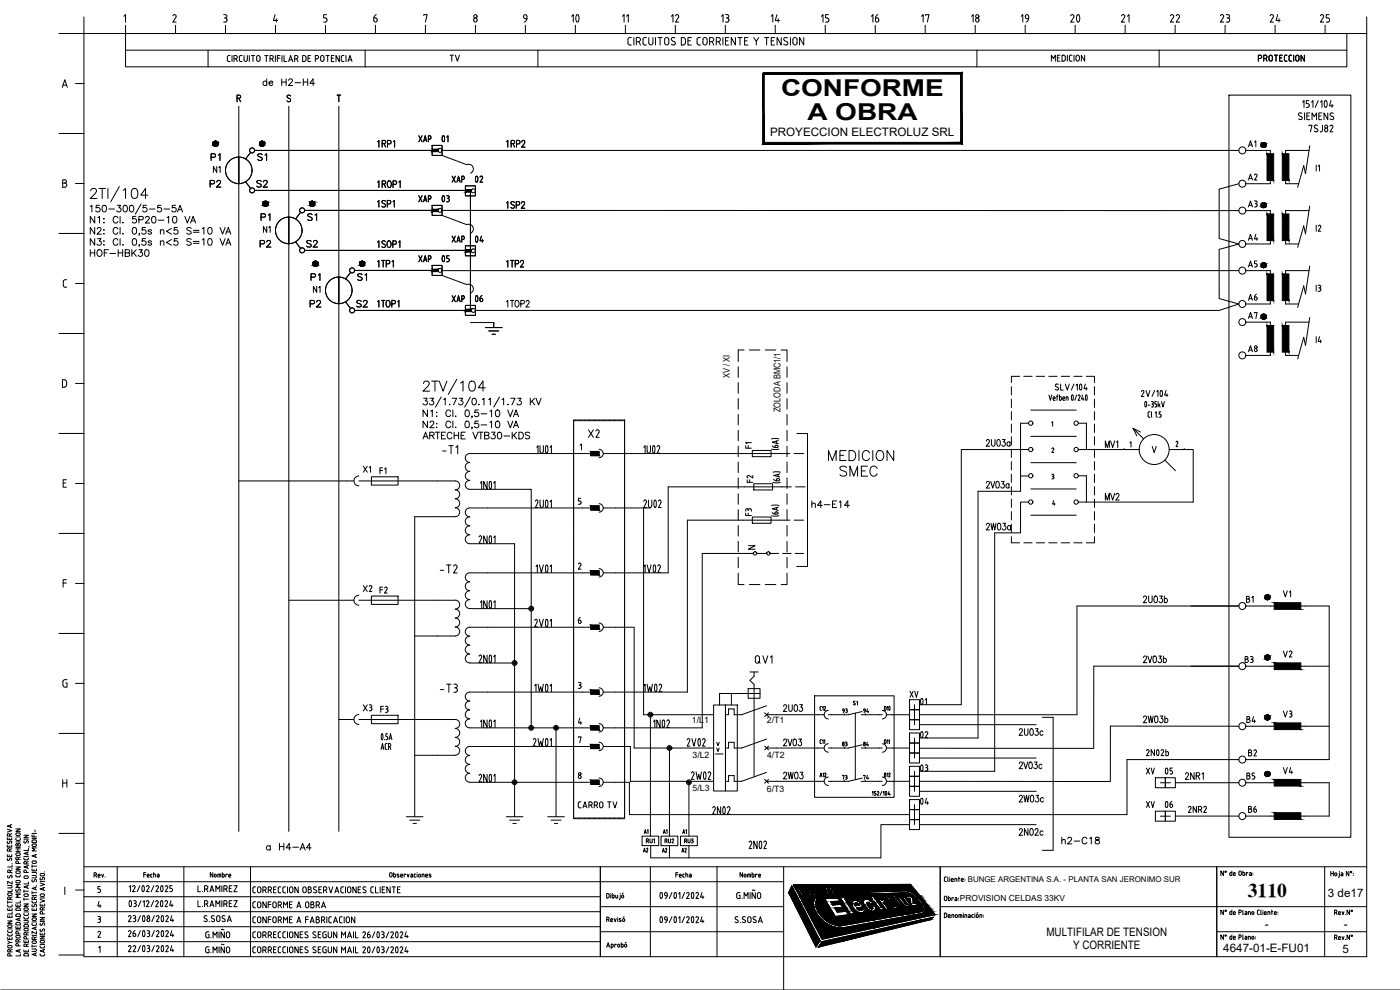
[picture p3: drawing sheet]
<svg xmlns="http://www.w3.org/2000/svg" width="420mm" height="297mm" viewBox="0 0 420 297" stroke-linecap="round" stroke-linejoin="round" font-family="sans-serif">
<defs><g id="words">
<g font-size="7.9">
<text x="168.6" y="8.8">10</text>
<text x="318.9" y="8.8">20</text>
</g>
<g font-size="7.1">
<text x="139.3" y="56.8">02</text>
<text x="139.3" y="74.8">04</text>
<text x="272.7" y="213.4">01</text>
<text x="272.7" y="243.4">04</text>
</g>
<g font-size="7">
<text x="234.4" y="28.9">CONFORME</text>
<text x="242.3" y="36.1">A OBRA</text>
</g>
<g font-size="6.6">
<text x="129.1" y="44.4">01</text>
<text x="129.1" y="62.4">03</text>
<text x="129.1" y="80.4">05</text>
<text x="139.3" y="92.4">06</text>
<text x="272.7" y="223.3">02</text>
<text x="272.7" y="233.2">03</text>
<text x="346.4" y="234.2">05</text>
<text x="346.4" y="244.1">06</text>
</g>
<text font-size="5.9" x="374.5" y="269.1">3110</text>
<g font-size="5.7">
<text x="131.2" y="173.2">-T2</text>
<text x="225.8" y="200.4">QV1</text>
<text x="131.2" y="208.8">-T3</text>
</g>
<g font-size="5.3">
<text x="111.1" y="7.8">6</text>
<text x="154.9" y="7.8">9</text>
<text x="200.7" y="7.8">12</text>
<text x="215.5" y="7.8">13</text>
<text x="230.4" y="7.8">14</text>
<text x="245.5" y="7.8">15</text>
<text x="260.7" y="7.8">16</text>
<text x="275.5" y="7.8">17</text>
<text x="290.7" y="7.8">18</text>
<text x="305.5" y="7.8">19</text>
<text x="335.5" y="7.8">21</text>
<text x="350.3" y="7.8">22</text>
<text x="365.5" y="7.8">23</text>
<text x="380.3" y="7.8">24</text>
<text x="395.5" y="7.8">25</text>
<text x="134.1" y="19.8">TV</text>
<text x="151" y="45.5">1RP2</text>
<text x="62.4" y="49.4">P1</text>
<text x="76.6" y="49.4">S1</text>
<text x="62.1" y="57.5">P2</text>
<text x="76.2" y="57.5">S2</text>
<text x="151" y="63.9">1SP2</text>
<text x="77.6" y="67.4">P1</text>
<text x="91.4" y="67.4">S1</text>
<text x="77.3" y="75.5">P2</text>
<text x="91" y="75.5">S2</text>
<text x="373.9" y="81.5">A5</text>
<text x="92.4" y="85.4">P1</text>
<text x="106.5" y="85.4">S1</text>
<text x="92.1" y="93.5">P2</text>
<text x="106.2" y="93.5">S2</text>
<text x="131.9" y="137.2">-T1</text>
<text x="175.7" y="132.3">X2</text>
<text x="330.9" y="151.3">MV2</text>
<text x="108.3" y="178.9">X2</text>
<text x="342.2" y="182">2U03b</text>
<text x="234.2" y="214.8">2U03</text>
<text x="272.3" y="210.6">XV</text>
<text x="304.8" y="221.9">2U03c</text>
<text x="342.2" y="218">2W03b</text>
<text x="234.2" y="234.9">2W03</text>
<text x="304.8" y="242">2W03c</text>
<text x="304.8" y="251.9">2N02c</text>
<text x="79" y="256.5">a H4-A4</text>
</g>
<g font-size="4.9">
<text x="189.8" y="7.8" transform="rotate(-90 189.8 7.8)">11</text>
<text x="78" y="26.8">de H2-H4</text>
<text x="124.9" y="43.7">XAP</text>
<text x="373.9" y="45.2">A1</text>
<text x="63.1" y="52.9">N1</text>
<text x="134.8" y="55.7">XAP</text>
<text x="373.9" y="55.4">A2</text>
<text x="124.9" y="61.7">XAP</text>
<text x="373.9" y="63.1">A3</text>
<text x="82.2" y="70.9" transform="rotate(-90 82.2 70.9)">N1</text>
<text x="134.8" y="73.7">XAP</text>
<text x="373.9" y="73.4">A4</text>
<text x="124.9" y="79.7">XAP</text>
<text x="93.1" y="88.9">N1</text>
<text x="134.8" y="91.7">XAP</text>
<text x="373.9" y="91.4">A6</text>
<text x="373.9" y="96.7">A7</text>
<text x="373.9" y="106.9">A8</text>
<text x="397.9" y="104.1" transform="rotate(-90 397.9 104.1)">I4</text>
<text x="223" y="135.8">F1</text>
<text x="108.3" y="142.9">X1</text>
<text x="117.1" y="143.2" transform="rotate(-90 117.1 143.2)">F1</text>
<text x="227.2" y="146" transform="rotate(-90 227.2 146)">F2</text>
<text x="226.8" y="155.9" transform="rotate(-90 226.8 155.9)">F3</text>
<text x="242.7" y="153.5">h4-E14</text>
<text x="294.9" y="160.2">2W03a</text>
<text x="113.2" y="179.2">F2</text>
<text x="373.2" y="182">B1</text>
<text x="384.2" y="180.3">V1</text>
<text x="172.5" y="188.4">6</text>
<text x="372.9" y="200">B3</text>
<text x="384.2" y="198.3">V2</text>
<text x="108.3" y="214.5">X3</text>
<text x="113.2" y="214.8">F3</text>
<text x="373.2" y="218">B4</text>
<text x="384.2" y="216.3">V3</text>
<text x="373.9" y="227.9">B2</text>
<text x="304.8" y="231.8">2V03c</text>
<text x="343.3" y="233.5">XV</text>
<text x="384.2" y="233.2">V4</text>
<text x="354.9" y="234.9">2NR1</text>
<text x="373.2" y="234.9">B5</text>
<text x="343.3" y="243.4">XV</text>
<text x="355.6" y="244.8">2NR2</text>
<text x="373.9" y="244.8">B6</text>
<text x="317.9" y="254.4">h2-C18</text>
</g>
<g font-size="4.4">
<text x="397.6" y="70.6" transform="rotate(-90 397.6 70.6)">I2</text>
<text x="397.6" y="88.5" transform="rotate(-90 397.6 88.5)">I3</text>
<text x="251.5" y="215.2">93</text>
<text x="257.5" y="215.2">94</text>
</g>
<g font-size="4">
<text x="397.2" y="52.6" transform="rotate(-90 397.2 52.6)">I1</text>
<text x="223.7" y="166.2">N</text>
<text x="251.9" y="225.1">83</text>
<text x="258.2" y="225.1">84</text>
<text x="251.9" y="234.9">73</text>
<text x="258.2" y="234.9">74</text>
<text x="192.6" y="251.2">A1</text>
<text x="198.3" y="251.2">A1</text>
<text x="203.9" y="251.2">A1</text>
<text x="192.3" y="256.8">A2</text>
<text x="193" y="254">RU1</text>
<text x="197.9" y="256.8">A2</text>
<text x="198.6" y="254">RU2</text>
<text x="203.9" y="256.8">A2</text>
<text x="204.6" y="254">RU3</text>
</g>
<g font-size="3.5">
<text x="231.1" y="40.9">PROYECCION ELECTROLUZ SRL</text>
<text x="398.5" y="269.1">3 de17</text>
<text x="314" y="280.8">MULTIFILAR DE TENSION</text>
<text x="379.6" y="278.6">-</text>
<text x="403.3" y="278.6">-</text>
<text x="322" y="284.9">Y CORRIENTE</text>
<text x="367.1" y="285.6">4647-01-E-FU01</text>
<text x="402.9" y="285.9">5</text>
</g>
<g font-size="2.8">
<text x="219.1" y="113.3" transform="rotate(-90 219.1 113.3)">XV / XI</text>
<text x="234.2" y="123.6" transform="rotate(-90 234.2 123.6)">ZOLODA BMC1/1</text>
</g>
<g font-size="2.6">
<text x="207.7" y="217">1/L1</text>
<text x="230.2" y="217">2/T1</text>
<text x="207.8" y="227.5">3/L2</text>
<text x="230.2" y="227.5">4/T2</text>
<text x="207.9" y="237.3">5/L3</text>
<text x="230.1" y="237.6">6/T3</text>
</g>
<text font-size="2.5" x="288.1" y="270.2">PROVISION CELDAS 33KV</text>
<text font-size="2.4" x="290.4" y="264.7">BUNGE ARGENTINA S.A. - PLANTA SAN JERONIMO SUR</text>
</g></defs>
<!-- layer: 0 -->
<g fill="none" stroke="#000" stroke-width=".3">
<path d="M25.2 10.1h385v276.9h-385zM71.1 29.5l1-.1 .1-.3-.1-.5-1-.1v2M71.7 29.5l.5 1M87.2 28.8l-.4-.3-.7 .3 .2 .5 .8 .5 .1 .5-.4 .2-.7-.2M101.2 28.5h1M101.7 28.5v2M73.7 54.6l1.5 1.9M75.2 45.7l-1.5 2M76.4 45.1h53.3M76.4 57.1h63.3M132.7 45.1h239.1M132.7 46.6l7.4 2.8"/>
<path d="M141.2 57.3v35.8M371.8 55.1l-5.9 1.7v14.8l5.9 1.6-5.9 1.6v14.8l5.9 1.6-5.9 1.9h-223.2M373.9 45.1h7.4v10h-7.4M392.9 45.1h-7.1v10h3.9M393.1 43.8l-1.3 8.3-.5-2.4-1.9 6.5M88.7 72.6l1.5 1.9M90.2 63.7l-1.5 2M91.4 63.1h38.3M91.4 75.1h48.3M132.7 63.1l239.1 .1M132.7 64.6l7.4 2.8M373.9 63.2h7.4v10h-7.4"/>
<path d="M392.9 63.2h-7.1v10h3.9M393.1 61.8l-1.3 8.4-.5-2.4-1.9 6.4M393.1 79.8l-1.3 8.4-.5-2.4-1.9 6.5M103.7 90.6l1.5 1.9M105.2 81.7l-1.5 2M106.4 81.1h23.3M106.4 93.1h33.3M132.7 81.2h239.1M132.7 82.6l7.4 2.8M141.2 96.8h7v1.5M145.7 98.3h5M146.7 99.3h3"/>
<path d="M373.9 81.2h7.4v10M373.9 96.7h7.4v9.9h-7.4M392.9 81.2h-7.1v10h3.9M392.9 96.7h-7.1v9.9h3.9M393.1 95.3l-1.3 8.3-.5-2.4-1.9 6.5M147.7 100.3h1M221.6 110.1v3.1M221.6 114.8v3.2M221.6 119.6v3.2M223.3 105h-1.7v3.5M224.9 105h3.2M229.7 105h3.1"/>
<path d="M234.4 105h1.8v3.5M236.2 110.1v3.1M236.2 114.8v3.2M236.2 119.6v3.2M303.5 116v2.5M303.5 119.8v2.5M306 112.9h-2.5v1.9M307.3 112.9h2.5M311 112.9h2.5M314.7 112.9h2.5M318.5 112.9h2.5M322.3 112.9h2.5"/>
<path d="M326 112.9h2.5v1.9M328.5 116v2.5M328.5 119.8v2.5M146.3 136.1h28.5M221.6 124.3v3.2M221.6 129.1v3.2M221.6 138.6v3.2M223 136.1h11.2M225.8 135.2h5.6v1.8h-5.6zM236.2 124.3v3.2M236.2 129.1v3.2M236.2 133.9v3.1"/>
<path d="M236.2 138.6v3.2M239.1 130.1h3.2v39.9M303.5 123.5v2.5M303.5 127.3v2.5M303.5 131v2.5M303.5 134.8v2.5M303.5 138.5v2.5M309.4 123h13.6M309.4 130.9h13.6M309.4 138.8h13.6M315.6 126.8l.3-.3v1.4M315.7 134.6l.3-.2 .3 .3-.6 1.1h.6"/>
<path d="M328.5 123.5v2.5M328.5 127.3v2.5M328.5 131v2.5M328.5 134.8v2.5M328.5 138.5v2.5M337.4 134.9h.1M337.4 134.9h4.5M339.1 132.9l.3-.4v1.7M340 128.5l3.2 3.2M340 128.5l1.2 2.3M340 128.5l2.3 1.1M345.8 134l.6 1.8 .6-1.8"/>
<path d="M349.6 138.1l3.2 3.1M350.9 134.9h4.5M352.9 132.7l.3-.3 .3 .3-.6 1.3h.6M355.4 134.9h.1M71.7 144.3h34.5M107.7 142.8a1.49 1.49 0 0 0-1.5 1.5 1.49 1.49 0 0 0 1.5 1.5M111.5 143.1h8v2.4h-8zM111.5 144.3h19.8M131.3 155h-6.8v90.1M146.3 146.8h13.1v71.6M221.6 143.4v3.2M221.6 148.2v3.1"/>
<path d="M221.6 157.7v3.2M223 156.1h11.2M223.4 146.1h11.3M225.8 155.1h5.6v1.9h-5.6zM226.2 145.1h5.7v1.9h-5.7zM236.2 143.4v3.2M236.2 148.2v3.1M236.2 152.9v3.2M236.2 157.7v3.2M303.5 142.3v2.5M303.5 146v2.5M303.5 149.8v2.5"/>
<path d="M303.5 153.5v2.5M309.4 146.7h13.6M309.4 154.6h13.6M315.7 142.3h.3M315.8 142.9h.2M316 142.3l.3 .3-.3 .3M316 142.9l.2 .2v.4l-.5 .2M316.2 150.2l-.3 1h.8M316.4 150.9v.6M328.5 142.3v2.5M328.5 146v2.5M328.5 149.8v2.5"/>
<path d="M328.5 153.5v2.5M328.5 157.3v2.5M107.7 178.6a1.49 1.49 0 0 0-1.5 1.5 1.49 1.49 0 0 0 1.5 1.5M111.5 178.8h8v2.5h-8zM146.3 171.9h28.5M221.6 172v3.4h1.7M221.6 162.4v3.2M221.6 167.2v3.2M224.9 175.4h3.2M227.1 166.1h3M229.7 175.4h3.1M230.1 166.1h.1"/>
<path d="M231.1 166.1h.1M236.2 172v3.4h-1.8M236.2 162.4v3.2M236.2 167.2v3.2M239.1 170h3.2M303.5 161v1.9h2.5M307.3 162.9h2.5M311 162.9h2.5M314.7 162.9h2.5M318.5 162.9h2.5M322.3 162.9h2.5M328.5 161v1.9h-2.5"/>
<path d="M86.7 180.1h19.5M111.5 180.1h19.8M124.5 190.8h6.8M146.3 182.6h13.1M373.9 181.8h25v46.1h-25M373.9 199.9h25M101.7 215.9h4.5M107.7 214.4a1.49 1.49 0 0 0-1.5 1.5 1.49 1.49 0 0 0 1.5 1.5M111.5 214.6h8v2.5h-8zM111.5 215.9h19.8M146.3 207.7h28.5M146.3 218.4h28.5"/>
<path d="M166.9 218.4v26.7M195.2 214.4v36.5M213 214.4h1.2M214.2 211.5h3.5v25.8h-3.5zM217.7 211.5h3.6v25.8h-3.6zM219.5 208.1v3.4M224.5 206.6h3.6v2.9h-3.6zM226.3 201.6v1.3l-1.2 1.2 1.2 1.3v27.7M228.1 208.1h-12.2v3.4M229.5 213.9l1.1 1.1M230.1 211.8l-7.5 2.6h-2.3v-1.7h-1.6v1.7h-1M230.1 214.4h3.1"/>
<path d="M230.6 213.9l-1.1 1.1M245.4 214.4h1.9M246.5 212l-.3 .1-.1 .7 .4 .3M246.8 212.2l.2-.2v1.1M247.3 212.2l.3-.2 .1 .3M247.7 212.4l-.4 .7h.4M248.6 213.2a1.26 1.26 0 0 0-1.3 1.2 1.26 1.26 0 0 0 1.3 1.3M258.7 213.5l-4.1 .9M264.8 213.2a1.26 1.26 0 0 1 1.2 1.2 1.26 1.26 0 0 1-1.2 1.3M265.9 212.7l-.1 .3-.4 .1v-1.1l.5 .1v.7M266.1 214.4h1.8M266.2 212.2l.2-.2v1.1"/>
<path d="M266.8 212v1M266.8 212h.1a.65 .65 0 0 1-.1 1M273 212.9h2.9v3h-2.9zM274.4 214.4v3M312.9 215.2h3.2v40M373.9 217.9h25M124.5 226.6h6.8M200.9 224.4v26.5M206.8 234.4v16.5M213 224.4h1.2M213 234.4h1.2M214.7 226.2h2.3"/>
<path d="M215.1 222.7l.4 1 .3-1M215.1 224.5l.4 1 .3-1M229.5 223.9l1.1 1.1M229.5 233.9l1.1 1.1M230.1 221.7l-7.5 2.7h-2.3v-1.7h-1.6v1.7h-1M230.1 231.7l-7.5 2.7h-2.3v-1.7h-1.6v1.7h-1M230.1 224.4h3.1M230.1 234.4h3.1M230.6 223.9l-1.1 1.1M230.6 233.9l-1.1 1.1M245.4 224.4h1.9M245.4 234.4h1.9"/>
<path d="M246.1 233.1l.3-1.1 .3 1.1M246.2 232.8h.4M246.5 222h-.3l-.1 .8 .4 .3M246.8 222.2l.2-.2v1.1M247 232.2l.2-.2v1.1M247.3 222.2l.2-.2v1.1M247.5 232.1l.3-.1 .1 .3M247.9 232.4l-.4 .7h.4M248.6 223.2a1.26 1.26 0 0 0-1.3 1.2 1.26 1.26 0 0 0 1.3 1.3M248.6 233.2a1.26 1.26 0 0 0-1.3 1.2 1.26 1.26 0 0 0 1.3 1.3M258.7 223.5l-4.1 .9M258.7 233.5l-4.1 .9"/>
<path d="M261.8 237.7l.2-.2v1.1M262.8 237.5h-.4v.5l.5 .2-.1 .3-.4 .1M263.3 237.6l.2-.1 .3 .2-.5 .9h.5M264.7 237.5l-.5 1.1M264.8 223.2a1.26 1.26 0 0 1 1.2 1.2 1.26 1.26 0 0 1-1.2 1.3M264.8 233.2a1.26 1.26 0 0 1 1.2 1.2 1.26 1.26 0 0 1-1.2 1.3M265 237.7l.3-.2v1.1M265.4 232.5h.3M265.7 223.1l.2-.2v-.6l-.1-.3h-.4v1.1h.3M265.7 232.5l.2 .3-.2 .3M265.7 232.4l.1-.4h-.4v1.1h.3M265.8 237.5h.1a.57 .57 0 0 1 .3 .5 .57 .57 0 0 1-.4 .5z"/>
<path d="M266.1 224.4h1.8M266.1 234.4h1.8M266.2 222.2l.2-.2v1.1M266.2 232.2l.2-.2v1.1M266.7 232.1l.3-.1 .1 .3M266.7 222.2l.3-.2v1.1M266.8 237.5l-.2 .8h.6M267 238.1v.5M267.1 232.4l-.4 .7h.4M273 222.9h2.9v3h-2.9zM273 232.9h2.9v3h-2.9zM274.4 224.4v3"/>
<path d="M274.4 234.4v3M373.9 234.9h25v10h-25M122 245.1h5M123 246.1h3M124 247.1h1M151.9 245.1h5M152.9 246.1h3M153.9 247.1h1M164.4 245.1h5M165.4 246.1h3M166.4 247.1h1M273 242.9h2.9v3h-2.9z"/>
<path d="M273 245.9h2.9v3h-2.9zM273 247.4h-8.6v10h-69.1M274.4 244.4v3M312.8 255.1h3.2M25.2 260.1h385M25.2 264.5h210M25.2 278.1h155M25.2 273.5h155M25.2 269.1h155M35.2 260.1v26.9M55.2 260.1v26.9M75.2 260.1v26.9"/>
<path d="M180.2 272h55M180.2 279.6h55M180.2 260.1v26.9M195.2 260.1v26.9M215.2 260.1v26.9M235.2 260.1v36.9M237.6 265.8l8.5 16.4-1.2 1.9-8.2-16.3zM238.1 265.5l35.2-.1 7.3 9-33.9 7.4zM239.3 266.4h1.4a.86 .86 0 0 1 .8 .5 .86 .86 0 0 1-.2 .9h-.7l.6 1.1h-.6zM240.1 266.7l.6 .1 .2 .6-.4 .1zM241.7 266.4l1.5-.1 .4 .3 .3 .5v.4l1.1 1.3h-.6l-.7-1h-.6l.6 1-.5 .1zM243.4 267.1l-.2 .3"/>
<path d="M243.4 267.1l-.3-.4h-.7l.5 .7h.3M244.7 266.3a1.91 1.91 0 0 1 1.9 2.4 1.91 1.91 0 0 1-1.9-2.4zM245.1 266.7a1.75 1.75 0 0 1 1.2 1.7 1.75 1.75 0 0 1-1.2-1.7zM246.4 266.3l.6-.1 .9 .8-.1-.8h.5l.1 1.3 .7 1.1h-.6l-.5-.9zM247.5 269.6l3.9-.2 .7 1-2.8 .1 .6 1 2.4-.1 .6 .9-2.4 .2 .8 1.2 2.6-.3 .7 1.1-3.9 .5zM248.7 266.2l1.4-.1 .3 .5h-.8l.3 .5h.7l.3 .4h-.7l.4 .6h.8l.2 .4h-1.3zM251.9 277.8h.1M252.2 269.4l1.1-.1 3.2 4.9-1.2 .2zM252.5 266.6l-.7-.5h-.5a2.1 2.1 0 0 0 1.8 2.4l.2-.5-.2-.4h-.4l.1 .4a1.49 1.49 0 0 1-1-1.5l.4 .4 .4-.1-.1-.2M254.5 266.8l-.8-.7h-.5a2.1 2.1 0 0 0 1.8 2.3l.1-.8M254.5 266.8h-.3l-.5-.3a1.48 1.48 0 0 0 1 1.5v-.4l.3-.1M254.6 266.1h.5l1.4 2.1h-.5z"/>
<path d="M255 267.5l.1 .1M256.2 266.1a1.77 1.77 0 0 1 1.7 2.1 1.77 1.77 0 0 1-1.7-2.1zM256.5 266.3a1.7 1.7 0 0 1 1.1 1.6 1.7 1.7 0 0 1-1.1-1.6zM256.7 271.1l.6-.1 .6 .6-1.2 .2zM257.7 266.1h.4l1.2 1.1-.7-1.1h.4l1.3 1.9-.3 .1-1.3-1.1 .8 1.1-.4 .1zM259.4 272.6a1.14 1.14 0 0 1-.5 1.3 1.14 1.14 0 0 1-1.4-.1 2.73 2.73 0 0 1-1.7-3.3 2.22 2.22 0 0 1 3.2 1.1l.2 .5-2.1 .3 1 .7h.3l.2-.4 .8-.1M262.2 271l-1.3-1a1.06 1.06 0 0 0-1.4-.2 1.06 1.06 0 0 0-.3 1.4 2.99 2.99 0 0 0 3.2 2.1 1.2 1.2 0 0 0 .2-1.6l-.9 .1M262.2 271l-1 .2-.8-.5a1.55 1.55 0 0 0 1.5 1.9l-.2-.8M263.7 272.5l.6 .5h.7M263.8 272.6l-1.5-2.1h-.4l-.4-.6h.4l-.7-.9 .9-.1 .6 .9h.5l.4 .6h-.4l1.2 1.7 .6 .2 .5 .7-.6 .1M265.8 270.5l-.4 .1-.1 .3 1.3 1.9-.8 .1-2.2-3.2h.8l.3 .3 .4-.5 .7 1M266.4 269.5a2.51 2.51 0 0 1 2.8 2.9 2.51 2.51 0 0 1-2.8-2.9z"/>
<path d="M267.6 268.4l.7-.1 2.8 3.9-.6 .1zM267.7 271.5l.3 .3a.48 .48 0 0 0 .7 0 .48 .48 0 0 0-.1-.8l-.2-.4-.6-.4a.55 .55 0 0 0-.8-.2 .55 .55 0 0 0-.2 .8l.9 .7M269 272.7l.8-.1 .3 .4h-.7l1.1 .4 .5 .6-.2 .4-.7-.1-.4-.5 .3-.1 .3 .3 .1-.1-.9-.4-.5-.6zM269.5 269.2h.7l1.4 1.9 .6 .3 .1-.3-1.5-1.9 .7-.1 2 2.8-.6 .1-.3-.4v.3a.91 .91 0 0 1-1.4-.4zM269.5 272.5h.1M271 274.1l.5 .2h-.2zM271.7 272.5l.4 .3-.1 .3h-.3l-.4-.6h.4M271.8 269.1l1.7-.1 .5 .5 .1 1.6 .9-.1 .5 .6-1.6 .3-.6-.8-.1-1.5-.9 .1zM272.2 273.4h.2M272.5 273.1l.8 .9-.4 .1-.5-.6M272.6 273.2l-.2-.1v-.3a.92 .92 0 0 0-1.4-.4l1.2 1.8 .4-.1-.5-.7h.1M272.7 272.1h.4l1.1 1.4 .5-.1 .2 .3-.8 .1z"/>
<path d="M273.1 273.7l.5 .2-.2 .1zM274.8 273.4l.5 .2zM276.7 274.1a1.38 1.38 0 0 0 .6-2.4 8.3 8.3 0 0 0-5.1-4.4l-11.7 .4 .3 .6 11.4-.5a7.2 7.2 0 0 1 4.8 5.3l-.6 .4-24.5 4.3M276.7 274.1l-23.2 4.2a8.6 8.6 0 0 1-9.4-7l.1-.7 .6-1.3 .5 .2a4.5 4.5 0 0 0 1.5 5.7 8 8 0 0 0 5.1 2.6M282.2 272h127.9M282.2 260.1v26.9M365.1 279.6h45M365.2 260.1v26.9M397.6 260.1v26.9M.2 297h419.9M25.2 282.5h155M246.7 282.5l33.4-7.3-.8 .7-33.7 8.3z"/>
<circle cx="64.7" cy="43.1" r=".75"/>
<circle cx="71.7" cy="51.1" r="4"/>
<circle cx="78.7" cy="43.1" r=".75"/>
<circle cx="372.8" cy="55.1" r="1.05"/>
<circle cx="372.8" cy="45.1" r="1.05"/>
<circle cx="379.2" cy="43.5" r=".75"/>
<circle cx="79.7" cy="61.1" r=".75"/>
<circle cx="86.7" cy="69.1" r="4"/>
<circle cx="93.7" cy="61.1" r=".75"/>
<circle cx="94.7" cy="79.1" r=".75"/>
<circle cx="108.7" cy="79.1" r=".75"/>
<circle cx="372.8" cy="63.2" r="1.05"/>
<circle cx="372.8" cy="73.2" r="1.05"/>
<circle cx="101.7" cy="87.1" r="4"/>
<circle cx="372.8" cy="96.6" r="1.05"/>
<circle cx="372.8" cy="81.2" r="1.05"/>
<circle cx="372.8" cy="91.2" r="1.05"/>
<circle cx="372.8" cy="106.6" r="1.05"/>
<circle cx="309.3" cy="127" r=".65"/>
<circle cx="309.3" cy="134.9" r=".65"/>
<circle cx="323" cy="134.9" r=".65"/>
<circle cx="323" cy="127" r=".65"/>
<circle cx="346.4" cy="134.9" r="4.5"/>
<circle cx="309.3" cy="142.7" r=".65"/>
<circle cx="309.3" cy="150.6" r=".65"/>
<circle cx="323" cy="142.7" r=".65"/>
<circle cx="323" cy="150.6" r=".65"/>
<circle cx="230.6" cy="166" r=".5"/>
<circle cx="380.4" cy="179.2" r=".75"/>
<circle cx="380.4" cy="197.2" r=".75"/>
<circle cx="380.4" cy="215.3" r=".75"/>
<circle cx="372.8" cy="227.9" r="1.05"/>
<circle cx="380.4" cy="232.2" r=".75"/>
<circle cx="372.8" cy="244.9" r="1.05"/>
</g>
<!-- layer: TEXTOS -->
<g fill="none" stroke="#000" stroke-width=".3">
<path d="M25.2 5.1v5h-7.5M37.2 4.9l.5-.5v2.2M37.7 7.6v2.5M51.9 4.7a.51 .51 0 0 1 .7-.3 .51 .51 0 0 1 .2 .7l-.9 1.5h1M52.7 7.6v2.5M67.1 4.4h.5a.5 .5 0 0 1 .5 .5 .5 .5 0 0 1-.5 .5M67.4 5.4h.2M67.6 5.4l.5 .5M67.7 7.6v2.5M68.1 5.9l-.2 .7h-.8M82.6 4.4l-.5 1.7h1.2M82.7 7.6v2.5"/>
<path d="M82.9 5.6v1M97.7 7.6v2.5M98 4.4h-.9v1l.8 .1 .2 .4M98.1 5.9l-.2 .7h-.8M112.7 7.6v2.5M127.2 4.6v-.2h1l-.5 2.2M127.7 7.6v2.5M142.2 5.9a.5 .5 0 0 1 .5-.5 .5 .5 0 0 1 .5 .5M142.2 5.9a.54 .54 0 0 0 .5 .7 .54 .54 0 0 0 .5-.7M142.7 7.6v2.5M157.7 7.6v2.5M187.7 7.6v2.5"/>
<path d="M202.7 7.6v2.5M217.7 7.6v2.5M232.7 7.6v2.5M247.7 7.6v2.5M262.7 7.6v2.5M277.7 7.6v2.5M292.7 7.6v2.5M307.7 7.6v2.5M337.7 7.6v2.5M352.7 7.6v2.5M367.7 7.6v2.5M382.7 7.6v2.5"/>
<path d="M397.7 7.6v2.5M410.2 5.1v5M18.7 26.2l.8-2.3 .7 2.3M18.9 25.6h1.1M22.7 25.1h2.5M389.7 35.7l.7 .2M390.7 34a.54 .54 0 0 0-.8-.1 .54 .54 0 0 0 0 .8l.9 .7-.1 .3-.3 .2M390.9 30.6l.5-.4v2M391.5 33.9v2M392.2 34.8h.7M392.8 30.2h-.8v.9h.7l.2 .6-.2 .4-.7 .1M392.8 37.8v-.2h.9l-.4 2"/>
<path d="M393.1 33.9h-.9v2h.9M393.6 30.6l.4-.4v2M393.8 35.9v-2l.6 1.1 .7-1.1v2M395.3 38.7a.5 .5 0 0 1 .1 .8 .5 .5 0 0 1-.8 0l-.2-.2M395.4 37.6a.54 .54 0 0 0-.8 0 .54 .54 0 0 0 0 .8l.7 .3M395.6 30.2l-.9 2M395.8 34.8h.7M396.3 30.6l.4-.4v2M396.7 33.9h-.9v2h.9M396.9 37.6l-.1 1.7-.6 .3M397.6 30.3l.1-.1a1.12 1.12 0 0 1 0 2l-.3-.8zM398.5 33.9v2l-1.1-2v2"/>
<path d="M399.1 35.7l.7 .2M399.4 34.7l.9 .7-.1 .3-.4 .2M399.4 30.2l-.4 1.6h1.1M399.6 37.5l.3 .1 .1 .5-.9 1.5h.9M399.6 37.6l-.5 .3M399.8 31.3v.9M400.2 34a.54 .54 0 0 0-.8-.1 .54 .54 0 0 0 0 .8M17.7 40.1h7.5M18.8 53.9h.7a.49 .49 0 0 1 .4 .5 .49 .49 0 0 1-.5 .5 .62 .62 0 0 1 .7 .6 .62 .62 0 0 1-.7 .7h-.6zM18.8 54.9h.7M22.7 55.1h2.5M27.2 57.3l.6-.8 .9 .2a.66 .66 0 0 1 .1 1l-1.7 1.8h2"/>
<path d="M29.7 56.5h2M30.7 56.5v3M32.4 56.5v3M35.8 56l-2.6 4.5M37 57.1l.7-.6v3M39.8 56.7a.95 .95 0 0 1 1.4 .4 2.48 2.48 0 0 1-.2 2.3 .98 .98 0 0 1-1.5-.4 2.57 2.57 0 0 1 .3-2.3zM44.4 58.6h-2.2l1.5-2.1v3M17.7 70h7.5M27.1 62l.5-.4v2M27.1 74.9v2M27.1 75.9h1.3M28.4 64.9v2l-1.3-2v2"/>
<path d="M28.4 68.2v2.1l-1.3-2.1v2.1M28.4 71.6v2l-1.3-2v2M28.4 74.9v2M29.2 68.7l.4-.5h.4l.3 .4-.2 .7-1 1h1.3M29.3 71.6h1l-.5 .8a.66 .66 0 0 1 .5 1 .66 .66 0 0 1-1.2-.2M29.3 75.2l.2-.2a.93 .93 0 0 1 1.2 .9 .93 .93 0 0 1-1.2 .9l-.4-.6zM29.4 65.3l.5-.4v2M29.9 61.6h-1l-.1 .8a.71 .71 0 0 1 1.1 0 .71 .71 0 0 1-.1 1.1 .71 .71 0 0 1-1.1-.3M30.9 61.7l.3-.1a1.03 1.03 0 0 1 .8 1 1.03 1.03 0 0 1-.8 1 1.29 1.29 0 0 1-.3-1.9zM31.1 66.8h.2zM31.1 69h.2zM31.1 70.2h.2z"/>
<path d="M31.1 73.5h.2zM31.2 65.6v.2zM31.2 72.2v.2zM31.3 75.9h.7M32.5 74.9h-1.2v2M32.6 62.7h1.7M33 76.1h1.7M35.2 61.6h1l-.5 .7a.66 .66 0 0 1 .5 1.1 .66 .66 0 0 1-1.2-.2M35.4 65.4a.74 .74 0 0 0-.9-.5 .74 .74 0 0 0-.5 .8 .83 .83 0 0 0 .2 1.1 .83 .83 0 0 0 1.1-.2l.1-.2M35.4 68.7a.74 .74 0 0 0-.8-.5 .74 .74 0 0 0-.6 .8v.5a.74 .74 0 0 0 .6 .8 .74 .74 0 0 0 .8-.5M35.4 72.1a.74 .74 0 0 0-.9-.5 .74 .74 0 0 0-.5 .8 .83 .83 0 0 0 .2 1 .83 .83 0 0 0 1.1-.1l.1-.2M35.5 75.9h1.3"/>
<path d="M35.5 74.9v2M36 64.9v2M36 68.2v2.1M36 71.6v2M36.8 66.8h.2zM36.8 70.2h.2zM36.8 73.5h.2zM36.8 74.9v2M37.2 61.7l.3-.1a1.03 1.03 0 0 1 .8 1 1.03 1.03 0 0 1-.8 1 1.29 1.29 0 0 1-.3-1.9zM37.6 75.9l1.1-.1 .1-.7-1.2-.2v2l1.2-.2 .1-.5-.5-.3M39.1 61.7l.3-.1a1.03 1.03 0 0 1 .8 1 1.03 1.03 0 0 1-.8 1 1.29 1.29 0 0 1-.3-1.9zM39.6 74.9v2"/>
<path d="M40 68.4a.64 .64 0 0 1 .9 .2l.1 .5a.89 .89 0 0 1-.6 1.2h-.2a1.27 1.27 0 0 1-.2-1.9zM40 71.7l.4-.1a1.14 1.14 0 0 1 0 2h-.2a1.26 1.26 0 0 1-.2-1.9zM40 75.8l.9 1.1M40.8 64.9h-.9l-.1 .9a.7 .7 0 0 1 1 0 .7 .7 0 0 1-.1 1 .7 .7 0 0 1-1-.3M40.9 74.9l-1.3 1.3M41.7 66l1.1-.1 .2-.3-.1-.5-1.2-.2v2M41.7 74.9h1l-.6 .8a.66 .66 0 0 1 .5 1 .66 .66 0 0 1-1.1-.2M41.9 70.2h-.2h.2l-.2 .4M41.9 73.5h-.2h.2l-.2 .5M42.3 61.2l-1.7 3M43.7 65.4l.2-.4 .5-.1 .4 .6-1.2 1.4h1.3M43.7 68.2h-1l-.1 .9a.7 .7 0 0 1 1.1 0 .7 .7 0 0 1-.2 1.1 .7 .7 0 0 1-1-.3"/>
<path d="M43.7 71.6h-1l-.1 .8a.7 .7 0 0 1 1.1 0 .7 .7 0 0 1-.2 1.1 .7 .7 0 0 1-1-.3M43.7 75a.63 .63 0 0 1 .9 .3l.1 .5a.87 .87 0 0 1-.7 1.1 1.29 1.29 0 0 1-.3-1.9zM44 61.6h-1l-.1 .8a.71 .71 0 0 1 1.1 0 .71 .71 0 0 1-.1 1.1 .71 .71 0 0 1-1.1-.3M44.8 62.7h1.7M45.5 69.2l-.4-.3-.6 .1v.4l.9 .3 .1 .3-.4 .3-.7-.3M45.5 72.5l-.4-.3-.6 .2v.3l.9 .3 .1 .3-.4 .3-.7-.3M45.8 65a.66 .66 0 0 1 .9 .3l.1 .5a.85 .85 0 0 1-.7 1.1 1.29 1.29 0 0 1-.3-1.9zM47.5 66.1h1.7M48.1 69.3l.5-.4 .5 .1 .1 1.3M48.1 72.6l.5-.4 .5 .2 .1 1.2M48.1 68.9v1.4M48.1 72.2v1.4"/>
<path d="M48.3 61.6h-.9l-.1 .8a.7 .7 0 0 1 1 0 .7 .7 0 0 1-.1 1.1 .7 .7 0 0 1-1-.3M49.2 62.7h1.7M50.1 65.3l.5-.4v2M51.5 68.5l-1.5 .9 1.5 .9M51.5 71.9l-1.5 .8 1.5 .9M52 65l.5-.1a1.14 1.14 0 0 1 0 2h-.2a1.26 1.26 0 0 1-.3-1.9zM52.7 61.6h-.9l-.1 .8a.7 .7 0 0 1 1 0 .7 .7 0 0 1-.1 1.1 .7 .7 0 0 1-1-.3M53.3 63.6l.7-2 .8 2M53.3 68.2h-1l-.1 .9a.7 .7 0 0 1 1.1 0 .7 .7 0 0 1-.1 1.1 .7 .7 0 0 1-1.1-.3M53.3 71.6h-1l-.1 .8a.7 .7 0 0 1 1.1 0 .7 .7 0 0 1-.1 1.1 .7 .7 0 0 1-1.1-.3M53.6 62.9h.9M55.5 64.9l.7 2 .8-2"/>
<path d="M57.2 66.9l.8-2 .7 2M57.4 68.5l-.5-.3-.9 .3 .1 .4 1.1 .5 .2 .3v.3l-.5 .3-.9-.3M57.4 71.9l-.5-.3-.9 .3 .2 .5 1.2 .6v.3l-.5 .3-.9-.3M57.5 66.3h.9M58 69.1h1.8M58 69.7h1.8M58 72.4h1.8M58 73h1.8M60.7 68.6l.5-.4v2.1M60.7 72l.5-.4v2M62.6 68.4a.63 .63 0 0 1 1 .2l.1 .5a.87 .87 0 0 1-.8 1.2 1.29 1.29 0 0 1-.3-1.9zM62.6 71.7a.66 .66 0 0 1 1 .3l.1 .4a.87 .87 0 0 1-.8 1.2 1.29 1.29 0 0 1-.3-1.9z"/>
<path d="M66 68.2l.8 2.1 .8-2.1M66 71.6l.8 2 .8-2M67.8 70.3l.7-2.1 .8 2.1M67.8 73.6l.7-2 .8 2M68.1 69.6h.9M68.1 72.9h.9M20 83.9l-.7 .1a1.92 1.92 0 0 0-.2 1.9l.9 .3M22.7 85.1h2.5M17.7 100.1h7.5M20 115.5l-.2 .5-.5 .2M20 114.6l-.1-.3a.95 .95 0 0 0-1.1-.4v2.3h.5M20 114.6v.9"/>
<path d="M22.7 115h2.5M127.1 115.1l.6-.8 .8 .2a.66 .66 0 0 1 .2 1l-1.7 1.9h2M127.1 119.5h1.1l-.6 .8a.67 .67 0 0 1 .5 1 .67 .67 0 0 1-1.1-.2M129.1 119.5h1l-.6 .8a.67 .67 0 0 1 .5 1 .67 .67 0 0 1-1.1-.2M129.5 114.3h2M130.5 114.3v3.1M131.8 114.3l1.2 3.1 1.1-3.1M132.4 119.1l-1.7 3.1M133.2 119.9l.4-.4v2M135.7 119.5h1.4l-1 2M137.1 113.8l-2.6 4.5M137.8 119.5h1.1l-.6 .8a.67 .67 0 0 1 .5 1 .67 .67 0 0 1-1.2-.2"/>
<path d="M138.2 114.9l.8-.6v3.1M141.1 114.5a.98 .98 0 0 1 1.4 .4 2.57 2.57 0 0 1-.3 2.3 .95 .95 0 0 1-1.4-.4 2.48 2.48 0 0 1 .3-2.3zM141.2 119.1l-1.8 3.1M141.9 119.6a.63 .63 0 0 1 1 .3l.1 .5a.86 .86 0 0 1-.8 1.1 1.27 1.27 0 0 1-.3-1.9zM144.8 119.9l.4-.4v2M145.7 116.4h-2.2l1.4-2.1v3.1M146.7 119.9l.5-.4v2M149.9 119.1l-1.7 3.1M150.7 119.9l.5-.4v2M153.2 119.5h1.4l-1 2M155.3 119.5h1.1l-.6 .8a.66 .66 0 0 1 .5 1 .66 .66 0 0 1-1.1-.2M159.2 119.5v2"/>
<path d="M160.5 119.5l-1.3 1.3M160.9 119.5l.7 2 .8-2M314.8 118.5l.4 1.6 .5-1.6M316.7 119.4l-.2-.3h-.3l-.1 .7 .2 .3h.4M316.7 119.4v.2h-.6M317.1 119h.4M317.5 116.3a.49 .49 0 0 1-.1 .8 .49 .49 0 0 1-.7-.3M317.5 118.5l-.3 .3v1.3M317.6 115.3a.47 .47 0 0 0-.7 0 .47 .47 0 0 0 0 .7l.6 .3M318 118.5v1.6h.4l.1-.3M318 119l.4 .1 .1 .2M318.3 115.2v1.8h.8"/>
<path d="M318.5 119.3v.5M319 119.6h.6l-.2-.5-.4 .1v.6l.2 .3h.4M319.7 115.2l.6 1.8 .6-1.8M322 118.6l-.1-.1a1.04 1.04 0 0 0 0 1.6l.1-.1M322 118.6v1.4M322.3 115.2l-.8 1.8M322.9 115.6l.4-.4v1.8M323.2 118.5l-.6 1.6M323.9 118.5l.2 .2v.3M323.9 118.5l-.3 .2M324.1 119l-.5 1.1h.5M324.1 116.9h.4"/>
<path d="M324.1 116.9l-.2-.8 .4-.9 .4 .9-.2 .8M324.9 118.5l-.3 1.2h.7M325.1 119.4v.7M325.7 115.2l-.4 1.4h1M325.9 118.5a1.04 1.04 0 0 1 0 1.6l-.2-.8zM326 116.2v.8M342.5 117.5l.4-.3 .4 .4-.8 1.4h.8M343.9 117.2l.6 1.8 .6-1.8M346.5 117.2l-.8 1.8M347.1 117.6l.4-.4v1.8M348.3 117.3l.1-.1a1.01 1.01 0 0 1 0 1.7l-.3-.8zM349.9 117.2l-.4 1.4h1"/>
<path d="M350.2 118.2v.8M17.7 130.1h7.5M127 131.7l.7-2 .8 2M127.3 131h.9M128.3 123v2l-1.3-2v2M128.3 126.4v1.9l-1.3-1.9v1.9M129 130.6l1.1-.1 .2-.4-.5-.4h-.8v2M129.1 126.8l.1-.4h.6l.4 .5-1.2 1.4h1.3M129.2 123.4l.5-.4v2M129.6 130.6l.7 1.1M130.7 129.7h1.3M131 123.8h.1z"/>
<path d="M131 124.9h.1zM131 127.1h.1zM131 128.3h.1zM131.3 129.7v2M132.5 130.6h.7M133.7 129.7h-1.2v2M135 121.3v.2zM135.3 123.5a.74 .74 0 0 0-.9-.5 .74 .74 0 0 0-.6 .8v.5a.74 .74 0 0 0 .6 .7 .74 .74 0 0 0 .9-.5M135.3 126.8a.74 .74 0 0 0-.9-.5 .74 .74 0 0 0-.6 .8 .83 .83 0 0 0 .3 1.1 .83 .83 0 0 0 1-.1l.2-.2M135.6 130.2a.74 .74 0 0 0-.8-.5 .74 .74 0 0 0-.6 .7v.5a.74 .74 0 0 0 .6 .8 .74 .74 0 0 0 .8-.5M135.9 123v2M135.9 126.4v1.9"/>
<path d="M136.3 130.6h1.3M136.3 129.7v2M136.7 124.9h.2zM136.7 128.3h.2zM137.6 129.7v2M138.4 130.6h.7M139.6 129.7h-1.2v2M139.8 123.1a.64 .64 0 0 1 1 .3l.1 .5a.89 .89 0 0 1-.6 1.1h-.2a1.27 1.27 0 0 1-.3-1.9zM139.8 126.4h.5a1.14 1.14 0 0 1 0 1.9h-.2a1.26 1.26 0 0 1-.3-1.9zM141.7 124.9h-.2h.2l-.2 .5M141.7 128.3h-.2h.2l-.2 .4M141.9 129.7l.8 2 .7-2"/>
<path d="M143.5 123h-.9l-.1 .9a.7 .7 0 0 1 1.1 0 .7 .7 0 0 1-.2 1 .7 .7 0 0 1-1-.3M143.5 126.4h-.9l-.1 .8a.7 .7 0 0 1 1.1 0 .7 .7 0 0 1-.2 1 .7 .7 0 0 1-1-.2M143.6 121.4h.2zM143.6 129.7h1.3M144.3 129.7v2M144.4 124.1h1.7M144.4 127.5h1.7M145.4 130.6l1.2-.1 .2-.4-.5-.4h-.9v2l1.3-.2 .1-.5-.5-.4M147 123.4l.5-.4v2M147 126.7l.5-.3v1.9M147.5 129.7h1.1l-.6 .7a.66 .66 0 0 1 .5 1.1 .66 .66 0 0 1-1.2-.2M148.9 123.1a.63 .63 0 0 1 1 .3l.1 .5a.87 .87 0 0 1-.8 1.1 1.29 1.29 0 0 1-.3-1.9z"/>
<path d="M148.9 126.4a.66 .66 0 0 1 1 .3l.1 .5a.87 .87 0 0 1-.8 1.1 1.29 1.29 0 0 1-.3-1.9zM149.5 129.8a.63 .63 0 0 1 1 .3l.1 .4a.87 .87 0 0 1-.8 1.2 1.29 1.29 0 0 1-.3-1.9zM151.2 130.8h1.8M152.4 121.4h.2zM152.4 123l.7 2 .8-2M152.4 126.4l.7 1.9 .8-1.9M153.7 129.7v2M154.1 125l.8-2 .7 2M154.1 128.3l.8-1.9 .7 1.9M154.2 130.5l.8 1.2M154.4 124.3h.9M154.4 127.7h.9"/>
<path d="M155 129.7l-1.3 1.3M155.7 129.7h.7a1.07 1.07 0 0 1 .7 1 1.07 1.07 0 0 1-.7 1h-.7zM159 130l-.5-.3-.9 .3 .1 .4 1.1 .4 .2 .3v.3l-.5 .3-.9-.3M159.6 120.4l.9 1.1M248.6 138.2v-3l1.2 3 1.1-3v3M252.1 136.6h1.1M253.9 135.2h-1.8v3h1.8M254.8 135.2h1a1.59 1.59 0 0 1 1 1.5 1.59 1.59 0 0 1-1 1.5h-1zM257.8 135.2v3M260.4 139.9h-1.9v3h1.9M260.9 135.9a1.1 1.1 0 0 0-1.2-.7 1.1 1.1 0 0 0-.9 1.1 1.31 1.31 0 0 0 .3 1.5 1.31 1.31 0 0 0 1.4 .3l.4-.6M261.9 135.2v3"/>
<path d="M263.5 135.3a1.38 1.38 0 0 1 1.6 .5 1.38 1.38 0 0 1 0 1.7 1.1 1.1 0 0 1-1.3 .7 1.1 1.1 0 0 1-.9-1.2 1.86 1.86 0 0 1 .6-1.7zM268.2 135.2v3l-2-3v3M320 120.1v-1.1l.5 .2v.9M344 120.6l-.1-.1a1.01 1.01 0 0 0 0 1.6l.1-.1M344 120.6v1.4M344.6 124.8l.1 .3 .4 .1M344.6 121.6h.5M344.6 124v.8M345.1 123.6h-.4l-.1 .3M345.6 120.5l.5 .2v.3l-.2 .2M345.6 123.6l.1 1.6M345.7 121.2h.2"/>
<path d="M345.9 121.2a.49 .49 0 0 1 .2 .6 .49 .49 0 0 1-.5 .3M346.7 123.9l.3-.3v1.6M347.1 120.5h-.5v.7a.47 .47 0 0 1 .6 .5 .47 .47 0 0 1-.6 .4M347.5 125.1v.1M347.6 120.5v1.6M347.9 121.4l.2 .7M347.9 125.2h.3M348.1 121.2l-.5 .4M348.2 124.3l.2 .3-.2 .6M348.4 123.6h-.5v.7h.3M348.6 120.5l.4 1.6 .5-1.6M18.9 144.9h.8"/>
<path d="M19.9 143.9h-1v2.3h1M22.7 145.1h2.5M254.1 140.3a1.14 1.14 0 0 0-1.1-.5 1.14 1.14 0 0 0-.9 .8l.3 .4 1.1 .4a.74 .74 0 0 1 .6 .6 .74 .74 0 0 1-.3 .7 1.38 1.38 0 0 1-1.7-.3M255.1 142.9v-3l1.1 3 1.2-3v3M258.5 141.3h1.2M263.2 140.6a1.1 1.1 0 0 0-1.2-.8 1.1 1.1 0 0 0-.9 1.2 1.3 1.3 0 0 0 .3 1.4 1.3 1.3 0 0 0 1.4 .3l.4-.6M17.7 160h7.5M18.9 174.9h1M19.9 173.9h-1v2.3M22.7 175.1h2.5M17.7 190.1h7.5M20.1 203.9l-.8 .1-.4 .6 .2 1.4 1 .2v-1.3h-.4"/>
<path d="M22.7 205h2.5M17.7 220.1h7.5M18.8 233.9v2.3M18.8 234.9h1.3M20.1 233.9v2.3M22.7 235h2.5M2.2 256.4v.6h1.3v-.6M2.2 253.6v.6h1.3v-.6M2.2 251.3v.6h1.3v-.6M2.2 248.8l1.3 .4-1.3 .5M2.2 257.5v.4M2.2 252.4v.4"/>
<path d="M2.8 251.5v.4M2.8 253.7v.5M2.8 256.6v.4M2.9 255.4v-.6l-.5-.1-.2 .7h1.3M2.9 250.9v-.6l-.5-.1-.2 .7h1.3M3.2 247.6v.6M3.5 257.8l-.1 .4M3.5 252.7l-.1 .4M3.5 257.8l-.4-.3-.5 .7-.4-.3M3.5 252.7l-.4-.3-.5 .7-.4-.3M3.5 247.4l-1.3 .5 1.3 .4M3.5 254.6l-.6 .3"/>
<path d="M3.5 250.1l-.6 .3M3.6 259.1h.1M3.6 259.5v.6h-1.3M4.8 251.6v.4l.3 .2 .8-.1 .2-.5M4.8 248.7h1.3l-1.3 .8h1.3M4.8 255.5h1.3M4.8 254.7h1.3M4.8 254.3h1.3M4.8 252.6h1.3M4.8 251.1h1.3M4.8 253.3l.4-.1 .2 .2 .1-.3h.4l.2 .7h-1.3zM4.8 256.1l.9-.2 .4 .4-.4 .4h-.6l-.3-.2z"/>
<path d="M4.8 250.1l.9-.2 .4 .4-.4 .4-.6-.1-.3-.1zM5.4 253.4v.4M5.4 254.7v.8M5.5 259.1l-.2-.7-.5 .1v.6h1.3M5.5 257.9l-.2-.7-.5 .1v.6h1.3M6.1 257.1l-.6 .3M7.2 257.4v.4l.3 .2 .8-.1 .2-.2M7.2 250.6h1.3l-1.3 .7h1.3M7.2 257h1.3M7.2 251.8h1.3M7.3 252.3l-.1 .4 .2 .3 .9-.8 .2 .3-.1 .5M7.9 259.2l-.2-.7-.5 .1v.6h1.3"/>
<path d="M8.1 255.7v.7M8.1 259.8v.6M8.5 259.7l-1.3 .4 1.3 .5M8.5 255.6l-1.3 .5 1.3 .4M8.5 254.6v.6h-1.3M8.5 257.4v.3M8.5 258.5l-.6 .3M8.5 254l.3 .1M9.6 250.5v.6h1.4M9.6 259.5v.8M9.6 259.9h1.4M9.6 251.6h1.4"/>
<path d="M9.6 250.1h1.4M9.7 258.5l.9-.2 .3 .4-.3 .4-.6-.1-.3-.1zM9.7 253.4l.9-.2 .3 .4-.3 .4-.6-.1-.3-.1zM9.7 252.2l1-.1 .3 .7h-1.4zM10.2 250.5v.6M10.5 249v.6M10.6 256.5v.6M11 256.4l-1.4 .4 1.4 .5M11 254.4h-1.4l.8 .5-.8 .4h1.4M17.7 250h7.5M173.5 241l.1 1.2 .7 .2M174 240.6l-.5 .4"/>
<path d="M174 240.6h.3M174.9 242.4l.7-1.8 .5 1.8M175.1 241.9h.9M176.7 241.6h.5a.5 .5 0 0 0 .5-.5 .5 .5 0 0 0-.5-.5h-.5v1.8M177.4 241.6l.4 .8M178.4 241.6h.4a.5 .5 0 0 0 .5-.5 .5 .5 0 0 0-.4-.5h-.5v1.8M178.9 241.6l.4 .8M179.9 241.1a.5 .5 0 0 1 .5-.5 .5 .5 0 0 1 .5 .5l.1 .8a.51 .51 0 0 1-.6 .5 .51 .51 0 0 1-.5-.5M180 241.1v.8M182.4 240.6h.9M182.9 240.6v1.8M184 240.6l.6 1.8 .5-1.8"/>
<path d="M2.3 269.5l.4-.4 .3 .4M2.3 261.4l.4-.4 .3 .4M2.3 279.2l.1 .4 .2 .2 .9-.1 .1-.3M2.3 276.3h1.3l-1.3 .8h1.3M2.3 274.7v.6h1.3v-.6M2.3 272.6v.6h1.3v-.6M2.3 271.5l.1 .4 .2 .2h.9l.1-.3M2.3 269.5v.4h1.3M2.3 265.7h1.2l.1 .3-.1 .4h-1.2M2.3 261.4v.4h1.3M2.3 270.3v.8M2.3 278.7h1.3"/>
<path d="M2.3 270.7h1.3M2.4 262.7l-.1 .4 .2 .3 .9-.7 .2 .2-.1 .5M2.7 277.5l-.4 .4 .4 .3M2.7 267.9l-.4 .4 .4 .4M2.7 277.5l.8 .1 .1 .3-.1 .3-.8 .1M2.7 267.9l.8 .1 .1 .3-.1 .3-.8 .1M2.9 272.7v.5M2.9 274.8v.5M3 261.4v.4M3 269.5v.4M3.6 262.2h.1M3.6 260.6h.1"/>
<path d="M3.6 273.6v.6h-1.3M3.6 266.9v.6h-1.3M3.6 264.5v.7l-1.3-.7v.7M3.6 271.5v.3M3.6 279.2v.2M3.6 269.1l-.6 .3M3.6 261l-.6 .3M4.8 278v.6h1.3v-.6M4.8 271.4v.6h1.3v-.6M4.8 262.5v.4l.3 .2 .8-.1 .2-.5M4.8 260.1h1.3l-1.3 .8h1.3M4.8 279h1.3"/>
<path d="M4.8 267.9h1.3M4.8 264.4l.9-.2 .4 .3-.2 .4h-.8l-.3-.2zM4.8 261.5l.9-.2 .4 .4-.4 .4h-.6l-.3-.2zM4.8 277l.4-.2h.7l.2 .7h-1.3zM4.8 274.4l1.1-.1 .2 .7h-1.3zM4.8 272.6l1.1-.1 .2 .7h-1.3zM4.8 266.8l-.1 .4 .3 .3 .9-.8 .2 .3-.2 .5M5.4 271.5v.5M5.4 278.1v.5M5.7 275.6v.6M6.1 275.4l-1.3 .5 1.3 .4M6.1 270.3v.6h-1.3"/>
<path d="M6.1 268.4h-1.3l.7 .4-.7 .5h1.3M6.1 265.4h-1.3l.7 .4-.7 .5h1.3M7.2 275.1v.4l.3 .2h.8l.2-.3M7.2 274.1v.4l.3 .2 .8-.1 .2-.3M7.2 271.2h1.3l-1.3 .8h1.3M7.2 276.2h.9M7.2 276.9h.9M7.2 267v.8M7.2 269.4v.8M7.2 273.6h1.3M7.2 269.8h1.3M7.2 267.4h1.3"/>
<path d="M7.2 277.6l1.1-.2 .2 .7h-1.3zM7.9 261.8l-.2-.7-.5 .1v.6h1.3M8.1 278.6l.4 .3-.4 .4M8.1 276.2l.4 .3-.4 .4M8.1 272.4l.4 .4-.4 .3M8.1 268.2l.4 .4-.4 .4M8.1 262.8l.4 .4-.4 .4M8.1 278.6h-.7l-.2 .3 .2 .4h.7M8.1 272.4l-.7 .1-.2 .3 .2 .3 .7 .1M8.1 268.2l-.7 .1-.2 .3 .2 .3 .7 .1M8.1 262.8l-.7 .1-.2 .3 .2 .3 .7 .1M8.1 265.8v.6"/>
<path d="M8.5 265.7l-1.3 .4 1.3 .5M8.5 264.6v.6h-1.3M8.5 274.1v.2M8.5 275.1v.3M8.5 279.8l-.6 .3M9.6 277.1l.1 .4 .2 .2M9.6 274.2h1.4l-1.4 .8h1.4M9.6 272.6v.6h1.4v-.6M9.6 270.3l.1 .4 .2 .2M9.6 262.7h1.2l.1 .3-.1 .4h-1.2M9.6 261.8h1.2l.2 .4M9.6 260.7v.6h1.4v-.6"/>
<path d="M9.6 267.5v.7M9.6 276.6h1.4M9.6 268.7h1.4M9.6 267.9h1.4M9.7 275.6l.9-.2 .3 .4-.3 .4-.6-.1-.3-.1zM9.7 271.4v.6l.5-.1M9.7 263.9l-.1 .4 .2 .3 .6-.6M9.9 277.7h.7M9.9 270.9h.7M10.2 260.9v.4M10.2 272.7v.5M10.4 269.9l-.2-.8-.5 .2-.1 .6h1.4"/>
<path d="M10.4 271.5h.5l-.1 .6M10.4 264h.5l-.1 .6M10.4 271.5l-.2 .5M10.6 266.2v.7M10.6 278.2v.7M10.9 265.7h.1M11 279.5v.7l-1.4-.7v.7M11 278.1l-1.4 .5 1.4 .4M11 277.1l-.1 .4-.3 .2M11 270.3l-.1 .4-.3 .2M11 266.1l-1.4 .5 1.4 .4M11 269.1l-.6 .3"/>
<path d="M12 279.9v.6h1.4v-.6M12 275.3h1.4l-1.4 .7h1.4M12 271.2v.6h1.4v-.6M12 269.9l1.4 .4-1.4 .5M12 264.9l1.4 .5-1.4 .4M12 276.5h1.4M12 269.4h1.4M12 264.5h1.4M12.1 278.8l-.1 .4 .3 .3 .8-.8 .3 .3-.2 .5M12.1 277v.5h.5M12.1 263.3l-.1 .4 .3 .3 .8-.7 .3 .3-.2 .4M12.4 268.2l-.4 .4 .4 .4"/>
<path d="M12.4 262.1l-.4 .3 .4 .4M12.4 269h.6M12.4 268.2h.6M12.4 262.8h.6M12.4 262.1h.6M12.6 277.5l.2-.4 .3-.2 .3 .3-.2 .5M12.6 271.4v.4M12.8 274.2l-.1-.6-.5-.1-.2 .7h1.4M12.8 273l-.1-.6-.5-.1-.2 .7h1.4M13 268.2l.4 .4-.4 .4M13 262.1l.4 .3-.4 .4M13 266.4v.6"/>
<path d="M13.3 261.6h.1M13.4 266.3l-1.4 .4 1.4 .5M13.4 272.3l-.6 .3M19.5 266.2v2.2M22.7 267h2.5M28.2 262.6l.7-.2-.1-.5h-.6v1.3M28.7 262.6l.3 .6M29.4 279.8l.4-.4 .3 .3v.3l-.7 1.2h.8M29.4 275l.7 .2v.4l-.3 .1M29.4 276.8h.4M29.4 262.7h.6v-.3l-.3-.1-.2 .1-.1 .6 .3 .2M29.6 275.8h.2"/>
<path d="M29.7 263.2h.3M29.7 270.5l-.4 1.4h1M29.8 275.7l.4 .4M30 271.4v.9M30.1 266h-.7v.7l.6 .1 .2 .4-.2 .5-.6 .1M30.2 276.1l-.1 .4-.3 .2M30.5 262.3l.3 .9 .3-.9M31.5 263.1v.1M38.5 275l.3-.2h.3l.2 .5M38.8 266.1l.4-.4v1.8M38.9 270.3h.1a.99 .99 0 0 1 0 1.7l-.3-.9zM38.9 279.2l.4 .2v.4"/>
<path d="M38.9 279.2l-.4 .3M39.3 279.9l-.8 1.1h.8M39.3 275.3l-.8 1.2h.8M39.8 266l.4-.3 .4 .4-.8 1.4h.8M39.9 274.7l.8 .2v.4l-.4 .2M40.1 270.2l.7 .2v.4l-.3 .2M40.1 275.5h.2M40.3 271a.5 .5 0 0 1 .6 .4 .5 .5 0 0 1-.4 .6h-.4M40.3 275.5l.4 .2v.4M40.5 279.2l-.4 .3-.2 .5M40.7 276.1l-.2 .4h-.6M42 265.7l-.8 1.8"/>
<path d="M42.1 279.2l-.8 1.8M42.1 274.7l-.8 1.8M42.3 270.2l-.8 1.8M42.8 265.8a1.01 1.01 0 0 1 0 1.7l-.2-.9zM42.9 270.6l.4-.4v1.8M42.9 279.3h.1a.99 .99 0 0 1 0 1.7l-.3-.9zM42.9 274.8h.1a1.01 1.01 0 0 1 0 1.7l-.3-.9zM43.1 262.4h.6M43.7 261.8h-.6v1.4M43.9 270.5l.4-.3 .4 .4-.8 1.4h.8M44 266l.4-.3 .3 .2v.4l-.7 1.2h.8M44.1 276.1a.44 .44 0 0 1 .4-.6 .44 .44 0 0 1 .4 .6"/>
<path d="M44.1 279.2h.4M44.1 276.1l.4 .4 .4-.4M44.2 262.6l.3-.3 .3 .4h-.6M44.2 262.9l.2 .3M44.2 262.6v.3M44.4 263.2h.4M44.5 279.2l.4 .2v.4l-.4 .2 .4 .2v.4l-.4 .4M45.7 262.3l-.5 .1v.5l.5 .3M46.1 262.3l.6 .1v.8M46.1 261.8v1.4M46.1 270.2l-.8 1.8M46.2 265.7l-.8 1.8"/>
<path d="M46.3 279.2l-.7 1.8M46.3 274.7l-.7 1.8M46.7 270.5l.2-.2h.4l.1 .5M46.8 266l.4-.3 .4 .4-.8 1.4h.8M46.9 275l.2-.2h.4l.2 .5M47.2 262.3h.4l.2 .2v.7h-.4M47.3 279.2l-.4 .3M47.3 279.2l.4 .2v.4M47.4 262.7l-.2 .2 .2 .3M47.4 262.7h.4M47.5 270.9l-.8 1.1h.8M47.7 279.9l-.8 1.1h.8"/>
<path d="M47.7 275.3l-.8 1.2h.8M48.3 270.3h.1a.99 .99 0 0 1 0 1.7l-.3-.9zM48.4 265.8h.1a1.01 1.01 0 0 1 0 1.7l-.3-.9zM48.5 279.3h.1a.99 .99 0 0 1 0 1.7l-.3-.9zM48.5 274.8h.1a1.01 1.01 0 0 1 0 1.7l-.3-.9zM49.5 270.5l.4-.3 .4 .4-.8 1.4h.8M49.6 266l.2-.2h.4l.1 .5M49.7 275l.4-.3 .4 .4-.8 1.4h.8M50.1 279.2l.4 .4-.8 1.4h.8M50.1 279.2l-.4 .3M50.3 266.3l-.7 1.2h.8M51 267.5h.4"/>
<path d="M51.3 270.2l-.4 1.4h1M51.5 279.2l-.4 1.4h1M51.5 274.7l-.4 1.4h1M51.6 271.2v.8M51.7 265.7h-.7v.8l.6 .1 .2 .3-.1 .4-.3 .2M51.8 275.7v.8M59.4 270.2v1.8h.8M59.4 265.8v1.8h.8M60.8 267.4v.2M60.8 271.9v.1M61.4 271.2h.5a.5 .5 0 0 0 .5-.5 .5 .5 0 0 0-.5-.5h-.5v1.8M61.4 266.7h.5a.49 .49 0 0 0 .5-.5 .49 .49 0 0 0-.5-.4h-.5v1.8"/>
<path d="M62 271.2l.4 .8M62 266.7l.4 .9M62.1 274.8a.47 .47 0 0 0-.7 0 .47 .47 0 0 0 0 .7l.6 .3a.49 .49 0 0 1 0 .8 .49 .49 0 0 1-.8-.3M62.2 279.6l-.4 .2-.1 1.1 .5 .5M62.2 279.6h.5M62.8 276.4v.1M63 272l.6-1.8 .6 1.8M63 267.6l.6-1.8 .6 1.8M63.2 267h.8M63.2 271.6h.8M63.8 274.8l-.4 .4 .8 .6a.49 .49 0 0 1 0 .8 .49 .49 0 0 1-.8-.3M63.8 274.7l.5 .1"/>
<path d="M63.9 261.8v1.4l-.8-1.4v1.4M64.3 262.4l.3-.1 .3 .1-.2 .7-.4-.1zM64.8 272v-1.8l.6 1 .6-1v1.8M64.8 267.6v-1.8l.6 .9 .6-.9v1.8M65.1 275a.5 .5 0 0 1 .6-.3 .5 .5 0 0 1 .3 .5v.8a.5 .5 0 0 1-.5 .5 .5 .5 0 0 1-.5-.5zM65.7 279.6v1.8M65.8 262.3v.9M66 262.3l.2 .1 .1 .8M66 262.3h-.6v.9M66.6 265.8v1.8M66.6 270.2v1.8M66.7 261.8v1.4l.5-.1 .1-.7-.6-.1"/>
<path d="M67.2 271.2h.5a.5 .5 0 0 0 .5-.5 .5 .5 0 0 0-.5-.5h-.5v1.8M67.2 266.7h.5a.49 .49 0 0 0 .5-.5 .49 .49 0 0 0-.5-.4h-.5v1.8M67.2 278.9h-.8M67.3 279.6v1.8l-1-1.8v1.8M67.4 275.8a.49 .49 0 0 1 0 .8 .49 .49 0 0 1-.8-.3M67.5 274.8a.47 .47 0 0 0-.7 0 .47 .47 0 0 0 0 .7l.6 .3M67.8 271.2l.4 .8M67.8 266.7l.4 .9M68.2 262.4l-.4-.1v.9M68.2 276.5l.6-1.7 .6 1.7M68.4 276h.9M68.6 262.9l.3 .3"/>
<path d="M68.6 262.7h.7l-.1-.3-.4-.1-.2 .6M68.8 271h.6M68.8 266.5h.6M68.9 263.2h.4M69.6 270.2h-.8v1.8h.8M69.6 265.8h-.8v1.8h.8M70.2 270.2h1l-1 1.8h1M70.2 265.8h1l-1 1.8h1M75.9 276.4l.4 .5M75.9 271.9l.4 .5M75.9 267.4l.4 .5M75.9 266.5v.9"/>
<path d="M75.9 271v.9M75.9 275.5v.9M76.3 279.6l-.4 .4M76.3 275.1l-.4 .4M76.3 270.6l-.4 .4M76.3 266.1l-.4 .4M76.3 267.9h.4M76.3 279.6h.4M76.3 276.9h.4M76.3 275.1h.4M76.3 272.4h.4M76.3 270.6h.4"/>
<path d="M76.3 266.1h.4M78.3 275.6a.5 .5 0 0 0-.5-.5 .5 .5 0 0 0-.5 .5v.8a.49 .49 0 0 0 .5 .5 .49 .49 0 0 0 .5-.5M78.3 271.1a.5 .5 0 0 0-.5-.5 .5 .5 0 0 0-.5 .5v.8a.49 .49 0 0 0 .5 .5 .49 .49 0 0 0 .5-.5M78.3 266.6a.5 .5 0 0 0-.5-.5 .5 .5 0 0 0-.5 .5v.8a.49 .49 0 0 0 .5 .5 .49 .49 0 0 0 .5-.5M78.3 266.6v.8M78.3 271.1v.8M78.3 275.6v.8M79.4 266.1a.5 .5 0 0 1 .5 .5 .5 .5 0 0 1-.5 .5h-.5M79.4 266.1h-.5v1.8M79.5 267.1l.4 .8M79.9 275.1v1.8l-1-1.8v1.8M79.9 270.6v1.8l-1-1.8v1.8"/>
<path d="M80.5 275.9h.8M80.5 271.4h.8M81 266.1a.5 .5 0 0 1 .5 .5 .5 .5 0 0 1-.5 .5h-.5M81 266.1h-.5v1.8M81.1 267.1l.4 .8M81.3 275.1h-.8v1.8M81.3 270.6h-.8v1.8M82 275.3a.5 .5 0 0 1 .5-.2 .5 .5 0 0 1 .4 .5v.8a.5 .5 0 0 1-.5 .5 .5 .5 0 0 1-.5-.5zM82 270.8a.5 .5 0 0 1 .5-.2 .5 .5 0 0 1 .4 .5v.8a.5 .5 0 0 1-.5 .5 .5 .5 0 0 1-.5-.5zM82.1 266.9h.6M82.9 279.6h-.8v1.8h.8M82.9 266.1h-.8v1.8h.8"/>
<path d="M83.5 271.6h.5a.5 .5 0 0 0 .5-.5 .5 .5 0 0 0-.5-.5h-.5v1.8M83.5 276.1h.5M83.9 266.1l-.4 .2v1.1l.4 .5M83.9 267.9h.4M83.9 266.1h.4M84 276.1a.49 .49 0 0 0 .5-.5 .49 .49 0 0 0-.5-.5h-.5v1.8M84.1 276.1l.4 .8M84.1 271.6l.4 .8M84.3 279.6l-.8 .2v1.1l.2 .4 .6 .1M84.9 267.4l.4 .5M84.9 266.5v.9M85.1 276.9v-1.8l.6 1 .6-1v1.8"/>
<path d="M85.1 272.4v-1.8l.6 1 .6-1v1.8M85.3 266.1l-.4 .4M85.3 267.9h.4M85.3 266.1h.4M85.7 279.6h-.6l-.2 .4M86.3 266.1v1.8M86.3 279.6v1.8M86.9 275.9h.6M86.9 271.4h.6M87.7 275.1h-.8v1.8h.8M87.7 270.6h-.8v1.8h.8M87.9 266.6a.5 .5 0 0 0-.5-.5 .5 .5 0 0 0-.5 .5v.8a.5 .5 0 0 0 .5 .5 .5 .5 0 0 0 .5-.5"/>
<path d="M87.9 266.6v.8M89.1 276.9l.6-1.8 .6 1.8M89.1 272.4l.6-1.8 .6 1.8M89.3 276.4h.8M89.3 271.9h.8M89.5 279.6v1.8l-1-1.8v1.8M89.5 266.1v1.8l-1-1.8v1.8M90.9 279.6h-.8v1.8h.8M91 266.3a.5 .5 0 0 1 .5-.2 .5 .5 0 0 1 .4 .5v.8a.5 .5 0 0 1-.5 .5 .5 .5 0 0 1-.5-.5zM91.7 275.9h.8M91.8 270.8a.5 .5 0 0 1 .5-.2 .5 .5 0 0 1 .4 .5v.8a.5 .5 0 0 1-.5 .5 .5 .5 0 0 1-.5-.5zM92.4 279.7a.46 .46 0 0 0-.7-.1 .46 .46 0 0 0 0 .7l.6 .3a.49 .49 0 0 1-.1 .8 .49 .49 0 0 1-.7-.2"/>
<path d="M92.5 275.1h-.8v1.8M92.5 266.9h.5M93 266.9a.5 .5 0 0 1 .5 .5 .5 .5 0 0 1-.5 .5M93 266.1l.4 .4-.4 .4M93 266.1h-.5v1.8h.5M93.1 276.9l.6-1.8 .6 1.8M93.3 276.4h.8M93.3 270.6l.8 .2v.4l-.3 .2a.51 .51 0 0 1 .5 .5 .51 .51 0 0 1-.5 .5h-.5zM93.3 271.4h.5M94.5 266.1l-.4 .5 .8 .5a.49 .49 0 0 1-.1 .8 .49 .49 0 0 1-.7-.2M94.5 266.1l.5 .1M94.8 279.7a.46 .46 0 0 0-.7-.1 .46 .46 0 0 0 0 .7l.6 .3a.5 .5 0 0 1-.1 .8 .5 .5 0 0 1-.7-.2"/>
<path d="M94.9 275.1l.8 .2v.4l-.3 .2a.5 .5 0 0 1 .5 .5 .5 .5 0 0 1-.5 .5h-.5zM94.9 271.6h.5a.5 .5 0 0 0 .5-.5 .5 .5 0 0 0-.5-.5h-.5v1.8M94.9 275.9h.5M95.5 271.6l.4 .8M95.7 266.9h.6M96.3 279.6h-.8v1.8h.8M96.5 272.4l.6-1.8 .6 1.8M96.5 266.1h-.8v1.8h.8M96.5 276.1h.5M96.7 271.9h.8M97 276.1a.49 .49 0 0 0 .5-.5 .49 .49 0 0 0-.5-.5h-.5v1.8M97.1 276.1l.4 .8"/>
<path d="M97.6 266.1a.5 .5 0 0 1 .5 .5 .5 .5 0 0 1-.5 .5h-.5M97.6 266.1h-.5v1.8M97.7 267.1l.4 .8M97.9 279.6h-.8l-.2 .5M98.1 275.1v1.8M98.5 279.6v1.3a.5 .5 0 0 0 .5 .5 .5 .5 0 0 0 .5-.5v-1.3M98.7 276.4l.2 .4 .6 .1M98.7 266.1l.6 1.8 .6-1.8M98.7 275.5v.9M99.5 275.1h-.6l-.2 .4M100.1 276.9l.6-1.8 .6 1.8M100.3 276.4h.8"/>
<path d="M100.5 267.9l.6-1.8 .6 1.8M100.7 267.4h.8M101.1 279.6v1.8l-1-1.8v1.8M102.7 275.1l-.8 .2v1.1l.2 .4 .6 .1M102.7 266.1l-.4 .2v1.1l.4 .5M102.7 267.9h.4M102.7 266.1h.4M103.3 275.1v1.8M103.7 266.1v1.8M104 275.3a.5 .5 0 0 1 .5-.2 .5 .5 0 0 1 .4 .5v.8a.5 .5 0 0 1-.5 .5 .5 .5 0 0 1-.5-.5zM105.3 266.6a.5 .5 0 0 0-.5-.5 .5 .5 0 0 0-.5 .5v.8a.5 .5 0 0 0 .5 .5 .5 .5 0 0 0 .5-.5M105.3 266.6v.8"/>
<path d="M106.1 279.6v1.8M106.5 275.1v1.8l-1-1.8v1.8M106.7 279.6v1.8h.8M106.9 266.1v1.8l-1-1.8v1.8M107.5 266.9h.6M108.3 266.1h-.8v1.8h.8M109.3 279.6l-.4 .3M109.3 266.1l.5 .1M109.3 279.6l.4 .4-.8 1.4h.8M109.3 266.1l-.4 .5 .8 .5a.49 .49 0 0 1-.1 .8 .49 .49 0 0 1-.7-.2M110.9 279.6l-.4 .3-.2 .5M111.7 266.1l-.4 .2v1.1l.4 .5"/>
<path d="M111.7 267.9h.4M111.7 266.1h.4M112.5 279.6l-.8 1.8M112.7 266.1v1.8h.8M113.3 279.7l.1-.1a1.01 1.01 0 0 1 0 1.7l-.3-.8zM114.1 266.1v1.8M114.5 279.6l.7 .2v.4l-.3 .2M114.7 266.9h.6M115.5 266.1h-.8v1.8h.8M116.7 279.6l-.8 1.8M116.9 262.8l.4 .4 .4-.4M117.1 266.1v1.8l-1-1.8v1.8"/>
<path d="M117.3 279.9l.4-.3 .4 .4-.8 1.4h.8M117.7 262.2l-.2-.3h-.4l-.2 .9M117.7 262.2v.6M117.7 266.1h1M118.1 261.8v1.4l.5-.1 .1-.7-.6-.1M118.2 266.1v1.8M118.9 279.7l.1-.1a1.01 1.01 0 0 1 0 1.7l-.3-.8zM119.2 263.1l.4 .1M119.3 266.9h.6M119.7 262.3l-.5 .1 .5 .5-.1 .3M120.1 279.9l.2-.3h.4l.1 .6M120.1 266.1h-.8v1.8h.8"/>
<path d="M120.2 262.9l.2 .3M120.2 262.7h.6v-.3l-.4-.1-.2 .6M120.5 263.2h.3M121.7 262.4v-.1h-.4v.9M121.9 279.6l-.4 1.4h1M122.2 262.3l.3 .9 .3-.9M123.3 262.3l.5 .2v.7h-.3M123.5 262.7l-.3 .2 .3 .3M123.5 262.7h.3M124.3 262.9l.4 .3M124.3 262.5v.4M124.7 262.3l-.4 .2"/>
<path d="M125.2 261.8v.1M125.2 262.3v.9M125.7 262.4l.2-.1 .3 .1-.1 .7-.4-.1zM126.7 263.2v-.9l.5 .1 .1 .8M127.7 262.6l.3-.3 .3 .3v.1h-.6M127.7 262.9l.2 .3M127.7 262.6v.3M128 263.2h.3M129.3 262.3l-.5 .1 .6 .5-.1 .2h-.5M182.1 275.9h.5l.2-.5-.7-.2v1.3M182.1 268.1l.7 .2v.7l-.2 .4h-.5zM182.5 275.9l.3 .6"/>
<path d="M183.3 276.3l.2 .2M183.3 276.1h.6l-.1-.4-.4-.1-.1 .7M183.3 268.1v.1M183.3 268.5v.9M183.5 276.5h.4M183.7 268.1v1.3h.5l.1-.7-.6-.2M184.3 275.6l.3 .9 .3-.9M184.8 268.5v.8l.2 .1h.4v-.9M185.4 275.2h.1M185.4 275.6v.9M186.1 268.5v1.1l-.3 .3M186.1 268.1v.1"/>
<path d="M186.3 275.7h-.5l.6 .6-.1 .2-.5-.1M186.6 268.7l.3-.2 .2 .2-.1 .7-.4-.1zM186.9 275.7l.3-.1 .2 .1-.1 .8-.4-.1zM187 267.9l-.3 .3M187.3 275l-.3 .2M198.2 269.5l-.1-1.2 .3-.5 .4 .9-.2 .8M198.2 275.1h.1a1.01 1.01 0 0 1 0 1.7l-.3-.9zM198.3 269.5h.3M199.5 268.2l.3-.4 .4 .4M199.5 268.2l.1 .5 .7 .1M199.5 275.2l.3-.2 .4 .2 .1 .8-.8-.2zM200.2 268.7l-.1 .6-.5 .3"/>
<path d="M200.2 276l-.1 .5-.5 .3M200.3 268.2v.5M201.7 267.8l-.8 1.8M201.7 275l-.8 1.8M202.4 269.5h.4M202.4 269.5l-.2-.8 .4-.9 .4 .9-.2 .8M202.4 275.1h.1a1.01 1.01 0 0 1 0 1.7l-.3-.9zM202.8 262.4h.6M203.4 261.8h-.6v1.4M203.7 268.2l.3-.4v1.8M203.7 275.4l.3-.4v1.8M203.9 262.9l.2 .3"/>
<path d="M203.9 262.7h.6l-.1-.3-.4-.1-.1 .6M204.1 263.2h.4M205.4 262.3l-.4 .1-.1 .5 .5 .3M205.5 267.8l-.8 1.8M205.5 275l-.8 1.8M205.8 262.3l.6 .1v.8M205.8 261.8v1.4M206.1 268.1l.4-.3 .3 .4-.7 1.4h.8M206.1 275.3l.4-.3 .3 .4-.7 1.4h.8M206.9 262.3h.3M207.1 262.7l-.2 .2 .2 .3M207.1 262.7h.4"/>
<path d="M207.2 262.3l.2 .1 .1 .8h-.4M207.7 269.5h.3M207.7 269.5l-.2-.8 .3-.9 .4 .9-.2 .8M207.7 275.1a1.01 1.01 0 0 1 0 1.7l-.2-.9zM208.8 268.1l.3-.3h.3l.2 .6M208.8 275.3l.3-.2h.3l.2 .5M209.6 268.4l-.7 1.2h.8M209.6 275.7l-.7 1.1h.8M210.7 267.8l-.5 1.4h1.1M210.7 275l-.5 1.4h1.1M210.9 268.8v.8M210.9 276v.8"/>
<path d="M221.5 275.1a.47 .47 0 0 0-.7 0 .47 .47 0 0 0 0 .7l.6 .3a.49 .49 0 0 1-.1 .8 .49 .49 0 0 1-.7-.3M222.1 267.8l-.9 .3-.1 1 .2 .4 .8 .1v-1h-.3M222.2 276.7v.1M222.7 269.5v.1M222.9 261.8v1.4l-.8-1.4v1.4M223.2 275l-.4 .5 .8 .6a.49 .49 0 0 1-.1 .8 .49 .49 0 0 1-.7-.3M223.2 275l.5 .1M223.3 269.6v-1.8l.6 1 .6-1v1.8M223.3 262.4l.3-.1 .3 .1-.2 .7-.4-.1zM224.3 263.2v-.9h.8l.2 .9M224.5 275.3a.5 .5 0 0 1 .5-.2 .5 .5 0 0 1 .4 .4v.8a.5 .5 0 0 1-.5 .5 .5 .5 0 0 1-.5-.4zM224.8 262.3v.9"/>
<path d="M225.1 267.8v1.8M225.7 261.8v1.4l.5-.1 .1-.7-.6-.1M226.6 267.1h-.8M226.7 267.8v1.8l-1-1.8v1.8M226.8 276.1a.49 .49 0 0 1-.1 .8 .49 .49 0 0 1-.7-.3M226.9 275.1a.47 .47 0 0 0-.7 0 .47 .47 0 0 0 0 .7l.6 .3M227.2 262.4l-.4-.1v.9M227.3 268.3a.5 .5 0 0 1 .5-.5 .5 .5 0 0 1 .5 .5v.8a.51 .51 0 0 1-.5 .5 .51 .51 0 0 1-.5-.5M227.3 268.3v.8M227.6 276.8l.6-1.8 .6 1.8M227.6 262.9l.3 .3M227.6 262.7h.7l-.1-.3-.4-.1-.2 .6"/>
<path d="M227.8 276.4h.8M227.9 263.2h.4M282.2 260.1v26.9M283.4 269.2l.4-.3 .3 .3M283.4 264.1l.2 .3 .4 .1M283.4 263.5v.6M283.4 269.2v.7M283.7 275.3l.4-.2 .1-.7-.3-.4h-.5v1.3h.3M284 263.1l-.4 .1-.2 .3M284.2 269.2l-.2 1h-.4l-.2-.3M284.5 263.1l.1 1.4M284.6 268.9v1.3h.5l.1-.2"/>
<path d="M284.6 269.3h.3M284.8 275.3h.4M284.9 269.3l.3 .3M285.1 263.1v.1M285.1 263.6v.9M285.2 274.7l-.2-.3-.4 .1v.6l.2 .2M285.2 274.7v.2h-.6M285.2 269.6v.4M285.5 264h.6l-.1-.4-.5 .1v.5l.6 .3M285.7 275.3v-.9l.5 .1 .1 .8M286.1 269.5l-.4-.2v.9M286.6 264.5v-.9l.5 .1 .1 .8"/>
<path d="M286.6 269.3h.3M286.7 275l.3 .3 .3-.3M286.7 275v-.5l.3-.1 .3 .1v.5M286.9 269.3l.2 .1 .1 .8h-.6v-.4h.6M287.6 263.6h.5M287.6 269.5h.1M287.6 270v.1M287.8 275.3v-.9h.7l.2 .9M287.8 263.1v1.4M288.2 274.4v.9M288.5 264h.6l-.1-.4-.5 .1v.5l.6 .3M289.1 274v.1"/>
<path d="M289.1 274.4v.9M289.6 275.3v-.9l.5 .1 .1 .8M289.6 263.7v.1M289.6 264.3h.1M290.7 274.4l.5 .3v.6h-.4M290.8 274.9l-.2 .2 .2 .2M290.8 274.9h.4M291.9 275.3h.2M292.1 274.4l-.4 .3v.5l.2 .1M292.6 274v.1M292.6 274.4v.9M293 275l.3 .3 .3-.3"/>
<path d="M293 275v-.5l.3-.1 .3 .1v.5M293.5 273.8l-.3 .3M294.1 275.3v-.9l.5 .1 .1 .8M295.1 274.6h.1M295.1 275.1v.1M367.2 273.1v1.3l-.8-1.3v1.3M367.2 261.3v1.4l-.8-1.4v1.4M369.1 262.1v.3M369.1 273.8v.4M369.3 273.5l-.2 .3M369.4 273.5h.3M369.7 273.1v1.3h-.5l-.1-.3"/>
<path d="M369.7 261.3v1.4l-.5-.1-.1-.2M369.7 261.8h-.5l-.1 .2M370.1 273.8l.3-.3 .4 .3M370.1 262.1l.3-.3 .4 .3v.1h-.6M370.1 274.2l.7 .2M370.1 262.4l.7 .3M370.2 262.1v.4M370.2 273.8v.4M370.8 273.8l-.6 .2M371.8 261.7l.4-.4 .3 .4M371.8 262.3l.4 .4 .3-.4M371.8 273.8h.4"/>
<path d="M371.8 261.7v.6M372.2 273.8l.3-.2v-.4l-.7-.1v1.3M372.6 261.7v.6M373 273.1l.1 1.3M373 261.3v1.4l.5-.1 .1-.2M373 261.8h.5l.1 .2M373.6 262.1v.3M373.7 273.5h.3M373.9 273.5l.3 .1v.8l-.5-.1v-.3h.5M374.5 261.9l-.4-.1v.9M375 273.5l.2 .3M375 273.5h-.3v.9"/>
<path d="M375 261.8l.5 .2M375.2 262.2l-.3 .2 .3 .3M375.2 262.2h.4M375.3 273.8v.6M375.6 262.1v.6h-.4M375.7 273.8l.3-.3 .3 .3M375.7 273.8v.3M376 261.9v.1M376 262.5h.1M376.3 273.8l-.2 .6h-.3l-.1-.3M378 273.1l-.6 .1v.9l.1 .2 .5 .1M378.4 273.1l.1 1.3"/>
<path d="M379 273.1h.1M379 273.5v.9M379.4 273.8l.3-.3 .3 .3M379.5 274.2l.2 .2M379.5 273.8v.4M379.7 274.4h.3M380 273.8l-.5 .2M380.8 273.5l.3 .1v.8M380.9 273.5h-.4v.9M381.6 273.5h.4M381.7 273.1v1.3M382.4 274.2l.7 .2"/>
<path d="M382.4 273.8l.3-.3 .4 .3M382.5 273.8v.4M383.1 273.8l-.6 .2M383.5 273.7h.1M383.5 274.2v.1M399.4 262.1h.8M399.4 261.4v1.4M400.2 261.4v1.4M400.5 273.8h.4M400.6 262.5l.3 .3 .3-.3M400.6 262.5v-.5l.3-.1 .3 .1v.5M400.9 273.8l.3-.2v-.4l-.7-.1v1.3"/>
<path d="M401 273.8l.3 .6M401.7 274.2l.6 .2M401.7 273.8l.3-.3 .3 .3M401.7 273.8v.4M402 261.4v.1M402 261.9v1M402 262.9l-.4 .3M402.3 273.8l-.6 .2M402.5 261.9l.5 .2v.7h-.4M402.6 262.3l-.2 .2 .2 .3M402.6 262.3h.4M402.8 273.5l.3 .9 .3-.9"/>
<path d="M403.8 274.3v.1M404.8 261.4v1.4l-.7-1.4v1.4M405 273.1v1.3l-.7-1.3v1.3M406.1 262.1h.1M406.1 262.6h.1M2.3 286.4l.4-.3 .3 .3M2.3 285.2l.4-.3 .3 .3M2.3 286.4v.4h1.3M2.3 285.2v.4h1.3M2.3 282.3l.7 .5-.7 .4M2.3 281.3v.6h1.3v-.6M2.3 280.2l.1 .4 .2 .2h.9l.1-.3"/>
<path d="M2.7 283.7l-.4 .3 .4 .4M2.7 283.7h.8l.1 .3-.1 .4h-.8M2.9 281.4v.5M3 282.8h.6M3 285.2v.4M3 286.4v.4M3.6 284.9l-.6 .3M3.6 280.2v.3M4.8 280.8l.9-.1 .4 .3-.4 .4h-.6l-.3-.2zM5.5 283.8l-.2-.7-.5 .2v.5h1.3M5.5 282.6l-.2-.7-.5 .1v.6h1.3M5.5 280.2l-.2-.7-.5 .1v.6h1.3"/>
<path d="M5.7 285v.6M6.1 286.2v.6h-1.3M6.1 284.9l-1.3 .4 1.3 .5M6.1 281.9l-.6 .3M7.2 285v.6h1.3v-.6M7.2 282.2v.6h1.3v-.6M7.2 286.3l1.1-.2 .2 .7h-1.3zM7.8 282.3v.5M7.8 285.2v.4M7.9 284l-.2-.7-.5 .1v.6h1.3M7.9 281.7l-.2-.7-.5 .1v.6h1.3M7.9 280.5l-.2-.7-.5 .2v.5h1.3"/>
<path d="M8.5 283.2l-.6 .3M9.6 284.7h1.2l.1 .6-.3 .1M9.6 285.5h1M9.6 283.9h1.4M9.6 283.5v.8M9.6 280.7h1.4M9.7 282.5l.9-.2 .3 .4-.3 .4-.6-.1-.3-.1zM10.4 281.9l-.2-.7-.5 .1-.1 .6h1.4M10.6 286.1v.6M11 285.9l-1.4 .5 1.4 .4M11 281.1l-.6 .3M12 286.2l.1 .4 .3 .2"/>
<path d="M12 283.8l.1 .4 .3 .2h.8l.2-.3M12 281h1.4l-1.4 .7h1.4M12 283.4h1.4M12.4 286.8h.7M12.4 282.2l-.4 .3 .4 .4M12.4 282.9h.6M12.4 282.2h.6M12.6 280.1v.4M13 282.2l.4 .3-.4 .4M13 285v.6M13.4 286.5l-.4 .3M13.4 284.9l-1.4 .4 1.4 .5"/>
<path d="M13.4 283.8v.3M13.4 286.2v.3M17.7 286.5h7.5M29.6 284.4l.4-.4v1.8M38.5 284l.3-.2h.3l.2 .5M39.3 284.3l-.8 1.2h.8M39.9 284l.4-.3 .4 .4-.8 1.4h.8M39.9 280l.2 1h.4l.2-.6M39.9 280h.6l.2 .4M42.1 283.7l-.8 1.8M42.9 283.8h.1a1.01 1.01 0 0 1 0 1.7l-.3-.9zM44.1 283.7h.4"/>
<path d="M44.1 285.5h.4M44.1 281h.4M44.3 284.5h.2M44.3 280h.2M44.5 283.7l.4 .2v.4l-.4 .2 .4 .2v.4l-.4 .4M46.3 283.7l-.7 1.8M46.9 284l.2-.2h.4l.2 .5M47.7 284.3l-.8 1.2h.8M48.5 283.8h.1a1.01 1.01 0 0 1 0 1.7l-.3-.9zM49.7 284l.4-.3 .4 .4-.8 1.4h.8M51.5 283.7l-.4 1.4h1M51.8 280.2v.8"/>
<path d="M51.8 284.7v.8M62.4 280.4h.3v1h-.5M62.7 284.1l-.9 .2-.1 1.1 .3 .4 .7 .1v-1h-.3M63.3 281.3v.1M63.3 285.8v.1M63.9 285.9v-1.8l.6 1 .6-1v1.8M63.9 281.4v-1.8l.6 1 .6-1v1.8M65.7 284.1v1.8M67.2 283.4h-.8M67.3 284.1v1.8l-1-1.8v1.8M67.9 284.6a.5 .5 0 0 1 .5-.5 .5 .5 0 0 1 .5 .5v.8a.51 .51 0 0 1-.5 .5 .51 .51 0 0 1-.5-.5M67.9 280.1a.5 .5 0 0 1 .5-.5 .5 .5 0 0 1 .5 .5v.8a.51 .51 0 0 1-.5 .5 .51 .51 0 0 1-.5-.5"/>
<path d="M67.9 280.1v.8M67.9 284.6v.8M75.9 285.4l.4 .5M75.9 280.9l.4 .5M75.9 280v.9M75.9 284.5v.9M76.3 284.1l-.4 .4M76.3 284.1h.4M76.3 285.9h.4M76.3 281.4h.4M77.3 285.4a.5 .5 0 0 0 .5 .5 .5 .5 0 0 0 .5-.5M78.3 284.6a.5 .5 0 0 0-.5-.5 .5 .5 0 0 0-.5 .5v.8"/>
<path d="M78.3 280.1a.5 .5 0 0 0-.5-.5 .5 .5 0 0 0-.5 .5v.8a.49 .49 0 0 0 .5 .5 .49 .49 0 0 0 .5-.5M78.3 280.1v.8M78.3 284.6v.8M78.9 285.1h.5a.5 .5 0 0 0 .5-.5 .5 .5 0 0 0-.5-.5h-.5v1.8M78.9 280.6h.5a.5 .5 0 0 0 .5-.5 .5 .5 0 0 0-.5-.5h-.5v1.8M79.5 285.1l.4 .8M79.5 280.6l.4 .8M80.5 285.1h.5a.5 .5 0 0 0 .5-.5 .5 .5 0 0 0-.5-.5h-.5v1.8M80.5 280.6h.5a.5 .5 0 0 0 .5-.5 .5 .5 0 0 0-.5-.5h-.5v1.8M81.1 285.1l.4 .8M81.1 280.6l.4 .8M82.1 284.9h.6"/>
<path d="M82.1 280.4h.6M82.9 284.1h-.8v1.8h.8M84.3 284.1l-.8 .2v1.1l.2 .4 .6 .1M84.9 285.4l.2 .4 .6 .1M84.9 280.9l.2 .4 .6 .1M84.9 280v.9M84.9 284.5v.9M85.7 284.1h-.6l-.2 .4M86.3 284.1v1.8M86.9 285.4a.5 .5 0 0 0 .5 .5 .5 .5 0 0 0 .5-.5M87.9 284.6a.5 .5 0 0 0-.5-.5 .5 .5 0 0 0-.5 .5v.8M87.9 280.1a.5 .5 0 0 0-.5-.5 .5 .5 0 0 0-.5 .5v.8a.5 .5 0 0 0 .5 .5 .5 .5 0 0 0 .5-.5"/>
<path d="M87.9 280.1v.8M87.9 284.6v.8M89.5 284.1v1.8l-1-1.8v1.8M90.1 284.9h.6M90.1 280.4h.6M90.9 284.1h-.8v1.8h.8M91.7 284.8l.6 .3a.49 .49 0 0 1-.1 .8 .49 .49 0 0 1-.7-.2M92.4 284.2a.47 .47 0 0 0-.7-.1 .47 .47 0 0 0 0 .7M94.1 284.8l.6 .3a.49 .49 0 0 1-.1 .8 .49 .49 0 0 1-.7-.2M94.8 284.2a.47 .47 0 0 0-.7-.1 .47 .47 0 0 0 0 .7M95.5 284.9h.6M95.5 280.4h.6"/>
<path d="M96.3 284.1h-.8v1.8h.8M96.9 280.1v.8M96.9 284.6v.8M97.6 284.9h.3v1l-.8-.1-.2-.4M97.6 280.4h.3v1l-.8-.1-.2-.4M97.9 284.1l-.8 .1-.2 .4M98.5 284.1v1.3M98.5 285.4a.5 .5 0 0 0 .5 .5 .5 .5 0 0 0 .5-.5M99.5 284.1v1.3M101.1 284.1v1.8l-1-1.8v1.8M102.5 285.9v-1.8l.6 1 .6-1v1.8M102.5 281.4v-1.8l.6 1 .6-1v1.8"/>
<path d="M104.3 285.9l.6-1.8 .6 1.8M104.3 281.4l.6-1.8 .6 1.8M104.5 280.9h.8M104.5 285.4h.8M106.1 284.1v1.8M106.7 284.1v1.8h.8M109.3 284.1l-.4 .3M109.3 284.1l.3 .2v.4M109.6 284.7l-.7 1.2h.8M110.3 280.4h.4a.43 .43 0 0 1 .4 .6 .43 .43 0 0 1-.8 0zM110.5 284.2l.1-.1a.99 .99 0 0 1 0 1.7l-.3-.8zM112.5 284.1l-.8 1.8"/>
<path d="M113.3 284.2l.1-.1a.99 .99 0 0 1 0 1.7l-.3-.8zM114.5 284.1l.7 .2v.4l-.3 .2M114.7 284.9h.2M114.7 280.4h.2M114.9 284.9l.4 .4M114.9 280.4l.4 .4M115.3 285.5l-.2 .3-.6 .1M115.3 281l-.2 .3-.6 .1M115.3 280.8v.2M115.3 285.3v.2M116.7 284.1l-.8 1.8M117.3 284.4l.2-.3h.4l.1 .6"/>
<path d="M118 284.7l-.7 1.2h.8M118.9 284.2l.1-.1a.99 .99 0 0 1 0 1.7l-.3-.8zM120.1 284.4l.2-.3h.4l.1 .6M120.8 284.7l-.7 1.2h.8M120.8 280.2l-.7 1.2h.8M121.9 284.1l-.4 1.4h1M122.2 280.6v.8M122.2 285.1v.8M182.1 284.2l.4-1.3 .5 1.3M182.2 283.8h.6M183.4 284.2l.6-.1-.1-.8h-.5v1.4M184.9 283.4l-.4-.1v.9"/>
<path d="M185.4 283.6l.1-.3h.3l.2 .6-.3 .3-.3-.3M185.4 283.6v.3M186.4 282.9v1.3h.4l.2-.1v-.7l-.6-.1M187.5 283.6l.1-.3h.3l.2 .6-.3 .3-.3-.3M187.5 283.6v.3M187.9 282.7l-.3 .2M367.2 280.5v1.3l-.8-1.3v1.3M369.1 281.2v.4M369.7 280.5v1.3h-.5l-.1-.2M369.7 280.9l-.5 .1-.1 .2M370.1 281.2l.3-.3 .4 .3v.2h-.6M370.1 281.6l.7 .2"/>
<path d="M370.2 281.2v.4M371.8 281.2l.7-.2-.2-.5h-.5v1.3M373 280.5l.1 1.3M373.7 280.9l.5 .2v.7h-.5l.1-.4M373.8 281.4h.4M375.2 281.2l-.1-.2-.4-.1v.9M375.3 281.2v.6M375.7 281.2l.1-.2h.3l.2 .5M375.7 281.5l.3 .3 .3-.3M375.7 281.2v.3M376.7 281.1v.1M376.7 281.6v.1"/>
<path d="M400.9 280.6l.3 .1v.4l-.7 .2M400.9 280.6h-.4v1.3M401 281.3l.3 .6M401.7 281.5h.6l-.1-.5-.5 .1v.6l.6 .2M402.8 281l.3 .9 .3-.9M403.8 281.8v.1M405 280.6v1.3l-.7-1.3v1.3"/>
<circle cx="142.7" cy="4.9" r=".5"/>
<circle cx="397.9" cy="39" r=".53"/>
<circle cx="398" cy="38" r=".46"/>
<circle cx="44.5" cy="275.1" r=".39"/>
<circle cx="367.8" cy="273.3" r=".22"/>
<circle cx="367.8" cy="261.6" r=".22"/>
<circle cx="405.5" cy="261.7" r=".22"/>
<circle cx="405.7" cy="273.3" r=".22"/>
<circle cx="367.8" cy="280.7" r=".22"/>
<circle cx="405.7" cy="280.8" r=".22"/>
</g>
<!-- layer: 0 -->
<g fill="#000" stroke="#000" stroke-width=".3">
<path d="M237.6 265.8l1.1 2h-2zM243.3 266.4h1.3zM244.9 278.4h17.5l-15.7 3.4zM245.1 266.7h.2zM247 266.2l.9 .8zM247 266.2h.8l.1 .8zM249.9 271.5h.2zM249.9 267.1h.6zM250.5 268.1h.9zM254.9 268.5h12.8zM256.9 270.9h.2zM257.5 267.9h.1z"/>
<path d="M258.2 273.2h.2zM261.5 272.7h.3zM262.1 270.5h.2zM262.7 269.8h.3zM264.8 272.3h.2zM267.2 271.3h1.6zM267.3 270h.1zM267.4 271.4h.1zM267.4 270h.2zM267.7 271.7h.1zM267.8 270.2h.1zM267.8 271.8h.2z"/>
<path d="M267.9 270.3h.2zM268 271.8h.2zM268.2 271.9h.2zM268.1 270.5l.2-.1zM268.4 271.9h.1zM268.4 271.9v.1zM270.6 272.3h.5zM271 274h.2zM271.7 273.1h.2zM271.6 272.5h.2zM271.9 271.4h.2zM271.9 271.4h.3z"/>
<path d="M272.1 267.8h.2zM272.1 273.4h.2zM272.9 269.6h.3zM238.1 265.5h35.3zM273 273.6h.4zM274.1 271h.9zM274.2 273.4h.5zM276.9 275.9l3.2-.7-.8 .7zM244.1 282.5h1.8l-1 1.6zM246.7 282.5h5.7l-6.6 1.6z"/>
<path d="M229.1 21.7v.6l59.7-.6zM229.1 22.3l59.7-.6-.5 .6zM288.8 21.7l-.5 .6 .5 20.9zM288.3 22.3l.5 20.9-.5-.5zM228.9 43.2h59.9l-.5-.5zM229.4 42.7h58.9l-59.4 .5zM228.9 22v21.2l.5-.5zM228.9 22h.5v20.7z"/>
<path d="M64.6 42.4h.3zM64.5 42.4h.4z"/>
<path d="M64.6 42.4h.3zM64.5 42.4h.4z"/>
<path d="M64.5 42.4l.5 .1zM64.3 42.5h.7z"/>
<path d="M64.5 42.4l.5 .1zM64.3 42.5h.7z"/>
<path d="M64.3 42.5h.8zM64.2 42.5h.9z"/>
<path d="M64.3 42.5h.8zM64.2 42.5h.9z"/>
<path d="M64.2 42.5l1 .1zM64.2 42.5l1 .1z"/>
<path d="M64.2 42.5l1 .1zM64.2 42.5l1 .1z"/>
<path d="M64.1 42.6l1.2 .1zM64.1 42.6l1.2 .1z"/>
<path d="M64.1 42.6l1.2 .1zM64.1 42.6l1.2 .1z"/>
<path d="M64.1 42.7l1.3 .2zM64.1 42.7l1.3 .2z"/>
<path d="M64.1 42.7l1.3 .2zM64.1 42.7l1.3 .2z"/>
<path d="M64 42.9l1.4 .1zM64 42.9l1.4 .1z"/>
<path d="M64 42.9l1.4 .1zM64 42.9l1.4 .1z"/>
<path d="M63.9 43l1.5 .1zM63.9 43l1.5 .1z"/>
<path d="M63.9 43.1l1.5 .2zM63.9 43.1l1.5 .2z"/>
<path d="M63.9 43.3h1.5zM63.9 43.3l1.5 .1z"/>
<path d="M63.9 43l1.5 .1zM63.9 43l1.5 .1z"/>
<path d="M63.9 43.1l1.5 .2zM63.9 43.1l1.5 .2z"/>
<path d="M63.9 43.3h1.5zM63.9 43.3l1.5 .1z"/>
<path d="M78.6 42.4h.3zM78.5 42.4h.4z"/>
<path d="M78.6 42.4h.3zM78.5 42.4h.4z"/>
<path d="M78.5 42.4l.5 .1zM78.3 42.5h.7z"/>
<path d="M78.5 42.4l.5 .1zM78.3 42.5h.7z"/>
<path d="M78.3 42.5h.8zM78.2 42.5h.9z"/>
<path d="M78.3 42.5h.8zM78.2 42.5h.9z"/>
<path d="M78.2 42.5l1 .1zM78.2 42.5l1 .1z"/>
<path d="M78.2 42.5l1 .1zM78.2 42.5l1 .1z"/>
<path d="M78.1 42.6l1.2 .1zM78.1 42.6l1.2 .1z"/>
<path d="M78.1 42.6l1.2 .1zM78.1 42.6l1.2 .1z"/>
<path d="M78 42.7l1.4 .2zM78 42.7l1.4 .2z"/>
<path d="M78 42.7l1.4 .2zM78 42.7l1.4 .2z"/>
<path d="M78 42.9l1.4 .1zM78 42.9l1.4 .1z"/>
<path d="M78 42.9l1.4 .1zM78 42.9l1.4 .1z"/>
<path d="M77.9 43l1.5 .1zM77.9 43l1.5 .1z"/>
<path d="M77.9 43.3h1.5zM77.9 43.3l1.5 .1z"/>
<path d="M77.9 43l1.5 .1zM77.9 43l1.5 .1z"/>
<path d="M77.9 43.3h1.5zM77.9 43.3l1.5 .1z"/>
<path d="M77.9 43.1h1.5zM77.9 43.1l1.5 .2z"/>
<path d="M77.9 43.1h1.5zM77.9 43.1l1.5 .2z"/>
<path d="M378.7 43l1.2 .1zM378.7 43l1.2 .1z"/>
<path d="M378.6 43.1l1.3 .1zM378.6 43.1l1.3 .1z"/>
<path d="M378.6 43.9h1.3zM378.6 43.9l1.2 .1z"/>
<path d="M378.5 43.2l1.5 .2zM378.5 43.2l1.5 .2z"/>
<path d="M378.5 43.8h1.4zM378.5 43.8l1.4 .1z"/>
<path d="M378.5 43.4l1.5 .1zM378.5 43.4l1.5 .1z"/>
<path d="M378.5 43.6h1.5zM378.5 43.6l1.4 .2z"/>
<path d="M378.5 43.5h1.5zM378.5 43.5l1.5 .1z"/>
<path d="M380.3 46.1h1.9v8zM380.3 46.1v8h1.9z"/>
<path d="M384.8 46.1h2v8zM384.8 46.1v8h2z"/>
<path d="M79.6 60.4h.3zM79.5 60.4h.4z"/>
<path d="M79.6 60.4h.3zM79.5 60.4h.4z"/>
<path d="M79.5 60.4l.5 .1zM79.4 60.5h.6z"/>
<path d="M79.5 60.4l.5 .1zM79.4 60.5h.6z"/>
<path d="M79.4 60.5h.7zM79.2 60.5h.9z"/>
<path d="M79.4 60.5h.7zM79.2 60.5h.9z"/>
<path d="M79.2 60.5l1 .1zM79.1 60.6h1.1z"/>
<path d="M79.2 60.5l1 .1zM79.1 60.6h1.1z"/>
<path d="M79.1 60.6l1.2 .1zM79.1 60.6l1.2 .1z"/>
<path d="M79.1 60.6l1.2 .1zM79.1 60.6l1.2 .1z"/>
<path d="M79 60.7l1.4 .2zM79 60.7l1.4 .2z"/>
<path d="M79 60.7l1.4 .2zM79 60.7l1.4 .2z"/>
<path d="M79 60.9l1.4 .1zM79 60.9l1.4 .1z"/>
<path d="M79 60.9l1.4 .1zM79 60.9l1.4 .1z"/>
<path d="M79 61l1.4 .1zM79 61l1.4 .1z"/>
<path d="M79 61.3h1.4zM79 61.3l1.4 .1z"/>
<path d="M79 61l1.4 .1zM79 61l1.4 .1z"/>
<path d="M79 61.3h1.4zM79 61.3l1.4 .1z"/>
<path d="M78.9 61.1h1.5zM78.9 61.1l1.5 .2z"/>
<path d="M78.9 61.1h1.5zM78.9 61.1l1.5 .2z"/>
<path d="M93.6 60.4h.3zM93.5 60.4h.4z"/>
<path d="M93.6 60.4h.3zM93.5 60.4h.4z"/>
<path d="M93.5 60.4l.5 .1zM93.3 60.5h.7z"/>
<path d="M93.5 60.4l.5 .1zM93.3 60.5h.7z"/>
<path d="M93.3 60.5h.8zM93.2 60.5h.9z"/>
<path d="M93.3 60.5h.8zM93.2 60.5h.9z"/>
<path d="M93.2 60.5l1 .1zM93.1 60.6h1.1z"/>
<path d="M93.2 60.5l1 .1zM93.1 60.6h1.1z"/>
<path d="M93.1 60.6l1.2 .1zM93.1 60.6l1.2 .1z"/>
<path d="M93.1 60.6l1.2 .1zM93.1 60.6l1.2 .1z"/>
<path d="M93 60.7l1.4 .2zM93 60.7l1.4 .2z"/>
<path d="M93 60.7l1.4 .2zM93 60.7l1.4 .2z"/>
<path d="M93 60.9l1.4 .1zM93 60.9l1.4 .1z"/>
<path d="M93 60.9l1.4 .1zM93 60.9l1.4 .1z"/>
<path d="M92.9 61l1.5 .1zM92.9 61l1.5 .1z"/>
<path d="M92.9 61.1l1.5 .2zM92.9 61.1l1.5 .2z"/>
<path d="M92.9 61.3h1.5zM92.9 61.3l1.5 .1z"/>
<path d="M92.9 61l1.5 .1zM92.9 61l1.5 .1z"/>
<path d="M92.9 61.1l1.5 .2zM92.9 61.1l1.5 .2z"/>
<path d="M92.9 61.3h1.5zM92.9 61.3l1.5 .1z"/>
<path d="M94.6 78.4h.3zM94.5 78.4h.4z"/>
<path d="M94.6 78.4h.3zM94.5 78.4h.4z"/>
<path d="M94.5 78.4l.5 .1zM94.3 78.5h.7z"/>
<path d="M94.5 78.4l.5 .1zM94.3 78.5h.7z"/>
<path d="M94.3 78.5h.8zM94.2 78.5h.9z"/>
<path d="M94.3 78.5h.8zM94.2 78.5h.9z"/>
<path d="M94.2 78.5l1 .1zM94.1 78.6h1.1z"/>
<path d="M94.2 78.5l1 .1zM94.1 78.6h1.1z"/>
<path d="M94.1 78.6l1.2 .1zM94.1 78.6l1.2 .1h-1.3z"/>
<path d="M94.1 78.6l1.2 .1zM94.1 78.6l1.2 .1h-1.3z"/>
<path d="M94 78.7l1.4 .2zM94 78.7l1.4 .2z"/>
<path d="M94 78.7l1.4 .2zM94 78.7l1.4 .2z"/>
<path d="M94 78.9l1.4 .1zM94 78.9l1.4 .1h-1.5z"/>
<path d="M94 78.9l1.4 .1zM94 78.9l1.4 .1h-1.5z"/>
<path d="M93.9 79l1.5 .1zM93.9 79l1.5 .1z"/>
<path d="M93.9 79.1l1.5 .2zM93.9 79.1l1.5 .2z"/>
<path d="M93.9 79.3h1.5zM93.9 79.3l1.5 .1z"/>
<path d="M93.9 79l1.5 .1zM93.9 79l1.5 .1z"/>
<path d="M93.9 79.1l1.5 .2zM93.9 79.1l1.5 .2z"/>
<path d="M93.9 79.3h1.5zM93.9 79.3l1.5 .1z"/>
<path d="M108.6 78.4h.3zM108.5 78.4h.4z"/>
<path d="M108.6 78.4h.3zM108.5 78.4h.4z"/>
<path d="M108.5 78.4l.5 .1zM108.4 78.5h.6z"/>
<path d="M108.5 78.4l.5 .1zM108.4 78.5h.6z"/>
<path d="M108.4 78.5h.7zM108.2 78.5h.9z"/>
<path d="M108.4 78.5h.7zM108.2 78.5h.9z"/>
<path d="M108.2 78.5l1 .1zM108.1 78.6h1.1z"/>
<path d="M108.2 78.5l1 .1zM108.1 78.6h1.1z"/>
<path d="M108.1 78.6l1.2 .1zM108.1 78.6l1.2 .1h-1.3z"/>
<path d="M108.1 78.6l1.2 .1zM108.1 78.6l1.2 .1h-1.3z"/>
<path d="M108 78.7l1.4 .2zM108 78.7l1.4 .2z"/>
<path d="M108 78.7l1.4 .2zM108 78.7l1.4 .2z"/>
<path d="M108 78.9l1.4 .1zM108 78.9l1.4 .1z"/>
<path d="M108 78.9l1.4 .1zM108 78.9l1.4 .1z"/>
<path d="M108 79l1.4 .1zM108 79l1.4 .1z"/>
<path d="M108 79.3h1.4zM108 79.3l1.4 .1z"/>
<path d="M108 79l1.4 .1zM108 79l1.4 .1z"/>
<path d="M108 79.3h1.4zM108 79.3l1.4 .1z"/>
<path d="M107.9 79.1h1.5zM107.9 79.1l1.5 .2z"/>
<path d="M107.9 79.1h1.5zM107.9 79.1l1.5 .2z"/>
<path d="M380.3 64.2h1.9v8zM380.3 64.2v8h1.9z"/>
<path d="M384.8 64.2h2v8zM384.8 64.2v8h2z"/>
<path d="M380.3 82.2h1.9v8zM380.3 82.2v8h1.9z"/>
<path d="M380.3 97.6h1.9v8zM380.3 97.6v8h1.9z"/>
<path d="M384.8 82.2h2v8zM384.8 82.2v8h2z"/>
<path d="M384.8 97.6h2v8zM384.8 97.6v8h2z"/>
<path d="M380.3 178.4l.3 .1zM380.2 178.5h.4z"/>
<path d="M380.2 178.5h.5zM380 178.5h.7z"/>
<path d="M380.2 179.9h.4zM380.2 179.9h.2z"/>
<path d="M380 178.5l.8 .1zM379.9 178.6h.9z"/>
<path d="M380 179.9h.7zM380 179.9h.6z"/>
<path d="M379.9 178.6l1 .1zM379.9 178.6l1 .1z"/>
<path d="M379.9 179.8h.9zM379.9 179.8l.8 .1z"/>
<path d="M379.8 178.7l1.2 .1zM379.8 178.7l1.2 .1z"/>
<path d="M379.8 179.7h1.1zM379.8 179.7l1 .1z"/>
<path d="M379.7 178.8l1.4 .1zM379.7 178.8l1.4 .1z"/>
<path d="M379.7 179.6h1.3zM379.7 179.6l1.2 .1z"/>
<path d="M379.7 178.9l1.4 .2zM379.7 178.9l1.4 .2z"/>
<path d="M379.7 179.5h1.4zM379.7 179.5l1.3 .1z"/>
<path d="M379.6 179.1l1.5 .1zM379.6 179.1l1.5 .1z"/>
<path d="M379.6 179.3h1.5zM379.6 179.3l1.5 .2z"/>
<path d="M379.6 179.2h1.5zM379.6 179.2l1.5 .1z"/>
<path d="M380.3 196.5h.3zM380.2 196.5h.4z"/>
<path d="M380.2 196.5l.5 .1zM380 196.6h.7z"/>
<path d="M380.2 198h.4zM380.2 198h.2z"/>
<path d="M380 196.6l.8 .1zM379.9 196.7h.9z"/>
<path d="M380 197.9h.7zM380 197.9l.6 .1z"/>
<path d="M379.9 196.7l1 .1zM379.8 196.8h1.1z"/>
<path d="M379.9 197.9h.9zM379.9 197.9h.8z"/>
<path d="M379.8 196.8l1.2 .1zM379.8 196.8l1.2 .1z"/>
<path d="M379.8 197.8h1.1zM379.8 197.8l1 .1z"/>
<path d="M379.7 196.9l1.4 .1zM379.7 196.9l1.4 .1z"/>
<path d="M379.7 197.6h1.3zM379.7 197.6l1.2 .2z"/>
<path d="M379.7 197l1.4 .1zM379.7 197l1.4 .1z"/>
<path d="M379.7 197.5h1.4zM379.7 197.5l1.3 .1z"/>
<path d="M379.6 197.1l1.5 .2zM379.6 197.1l1.5 .2z"/>
<path d="M379.6 197.4h1.5zM379.6 197.4l1.5 .1z"/>
<path d="M379.6 197.3h1.5zM379.6 197.3l1.5 .1z"/>
<path d="M382.4 180.8l8 2v-2zM382.4 180.8l8 2h-8z"/>
<path d="M382.4 198.9l8 2v-2zM382.4 198.9l8 2h-8z"/>
<path d="M380.3 214.5l.3 .1zM380.2 214.6h.4z"/>
<path d="M380.2 214.6h.5zM380 214.6h.7z"/>
<path d="M380.2 216h.4zM380.2 216h.2z"/>
<path d="M380 214.6l.8 .1zM379.9 214.7h.9z"/>
<path d="M380 215.9h.7zM380 215.9l.6 .1z"/>
<path d="M379.9 214.7l1 .1zM379.9 214.7l1 .1z"/>
<path d="M379.9 215.9h.9zM379.9 215.9h.8z"/>
<path d="M379.8 214.8l1.2 .1zM379.8 214.8l1.2 .1z"/>
<path d="M379.8 215.8h1.1zM379.8 215.8l1 .1z"/>
<path d="M379.7 214.9l1.4 .1zM379.7 214.9l1.4 .1z"/>
<path d="M379.7 215.7h1.3zM379.7 215.7l1.2 .1z"/>
<path d="M379.7 215l1.4 .1zM379.7 215l1.4 .1z"/>
<path d="M379.7 215.5h1.4zM379.7 215.5l1.3 .2z"/>
<path d="M379.6 215.1l1.5 .2zM379.6 215.1l1.5 .2z"/>
<path d="M379.6 215.4h1.5zM379.6 215.4l1.5 .1z"/>
<path d="M379.6 215.3h1.5zM379.6 215.3l1.5 .1z"/>
<path d="M382.4 216.9l8 2v-2zM382.4 216.9l8 2h-8z"/>
<path d="M380.3 231.5h.3zM380.2 231.5h.4z"/>
<path d="M380.2 231.5h.5zM380 231.5h.7z"/>
<path d="M380.2 232.9h.4zM380.2 232.9l.2 .1z"/>
<path d="M380 231.5l.8 .1zM379.9 231.6h.9z"/>
<path d="M380 232.9h.7zM380 232.9h.6z"/>
<path d="M379.9 231.6l1 .1zM379.9 231.6l1 .1z"/>
<path d="M379.9 232.8h.9zM379.9 232.8l.8 .1z"/>
<path d="M379.8 231.7l1.2 .1zM379.8 231.7l1.2 .1z"/>
<path d="M379.8 232.7h1.1zM379.8 232.7l1 .1z"/>
<path d="M379.7 231.8l1.4 .2zM379.7 231.8l1.4 .2z"/>
<path d="M379.7 232.6h1.3zM379.7 232.6l1.2 .1z"/>
<path d="M379.7 232l1.4 .1zM379.7 232l1.4 .1z"/>
<path d="M379.7 232.5h1.4zM379.7 232.5l1.3 .1z"/>
<path d="M379.6 232.1l1.5 .1zM379.6 232.1l1.5 .1z"/>
<path d="M379.6 232.4h1.5zM379.6 232.4l1.5 .1z"/>
<path d="M379.6 232.2h1.5zM379.6 232.2l1.5 .2z"/>
<path d="M382.4 233.9l8 1.9v-1.9zM382.4 233.9l8 1.9h-8z"/>
<path d="M382.4 243.8l8 2.1v-2.1zM382.4 243.8l8 2.1h-8z"/>
<path d="M238.6 266.4h3.1zM238.6 266.4h3.1z"/>
<path d="M236.7 267.8l9.4 14.4-7.4-14.4zM236.7 267.8l9.4 14.4h-2.2z"/>
<path d="M238.6 266.4l2 2.5-1.3-2.5zM238.6 266.4l2 2.5h-.7z"/>
<path d="M240.1 266.7h.5zM240.1 266.7h.5z"/>
<path d="M240.1 266.7l.6 .1zM240.1 266.7l.6 .1z"/>
<path d="M240.1 266.8h.6zM240.1 266.8h.6z"/>
<path d="M240.1 266.8l.7 .1zM240.1 266.8l.7 .1z"/>
<path d="M240.1 266.9l.7 .1zM240.1 266.9l.7 .1z"/>
<path d="M240.5 267.5h.3zM240.5 267.5h.4z"/>
<path d="M240.2 267h.7zM240.2 267h.7z"/>
<path d="M240.2 267l.7 .1zM240.2 267l.7 .1z"/>
<path d="M240.2 267.1h.7zM240.2 267.1h.7z"/>
<path d="M240.3 267.1l.7 .1zM240.3 267.1l.7 .1z"/>
<path d="M240.4 267.4h.5zM240.4 267.4l.5 .1z"/>
<path d="M240.3 267.2h.7zM240.3 267.2h.7z"/>
<path d="M240.3 267.2l.7 .1zM240.3 267.2l.7 .1z"/>
<path d="M240.4 267.3l.6 .1zM240.4 267.3l.6 .1z"/>
<path d="M240.4 267.4h.6zM240.4 267.4h.5z"/>
<path d="M240.7 266.4h1zM240.7 266.4h1z"/>
<path d="M240.7 266.4h1zM240.7 266.4h1z"/>
<path d="M240.8 266.4l1 .1zM240.8 266.4l1 .1z"/>
<path d="M241 266.5h.8zM241 266.5h.8z"/>
<path d="M241.1 266.5l.8 .1zM241.1 266.5l.8 .1z"/>
<path d="M241.2 266.6l.7 .1zM241.2 266.6l.7 .1z"/>
<path d="M241.3 266.7l.7 .1zM241.3 266.7l.7 .1z"/>
<path d="M241.4 266.8l.6 .1zM241.4 266.8l.6 .1z"/>
<path d="M241.5 266.9l.6 .1zM241.5 266.9l.6 .1z"/>
<path d="M241.6 267l.6 .2zM241.6 267l.6 .2z"/>
<path d="M241.6 267.2l.7 .1zM241.6 267.2l.7 .1z"/>
<path d="M241.7 267.3l.6 .1zM241.7 267.3l.6 .1z"/>
<path d="M241.7 267.4l.7 .1zM241.7 267.4l.7 .1z"/>
<path d="M241.7 267.5l.7 .1zM241.7 267.5l.7 .1z"/>
<path d="M241.6 267.6l.9 .1zM241.6 267.6l.9 .1z"/>
<path d="M241.5 267.7l1 .1zM241.4 267.8h1.1z"/>
<path d="M241.4 267.8h1.2zM241.3 267.8h1.3z"/>
<path d="M240.6 267.8l2.6 1.1-.6-1.1zM240.6 267.8l2.6 1.1h-2z"/>
<path d="M238.6 266.3h4.4zM238.6 266.3h4.6z"/>
<path d="M238.6 266.3h4.4zM238.6 266.3l3.1 .1z"/>
<path d="M242.4 266.7h.6zM242.4 266.7h.6z"/>
<path d="M242.4 266.7h.7zM242.4 266.7h.7z"/>
<path d="M242.4 266.7h.7zM242.4 266.7h.7z"/>
<path d="M242.5 266.7h.7zM242.5 266.7h.7z"/>
<path d="M242.5 266.7l.7 .1zM242.5 266.7l.7 .1z"/>
<path d="M242.9 267.4h.3zM242.9 267.4h.3z"/>
<path d="M242.5 266.8l.8 .1zM242.5 266.8l.8 .1z"/>
<path d="M242.5 266.9l.9 .2-.1-.2zM242.5 266.9l.9 .2h-.7z"/>
<path d="M242.8 267.4h.5zM242.8 267.4h.4z"/>
<path d="M242.8 267.4h.5zM242.8 267.4h.5z"/>
<path d="M242.8 267.3h.6zM242.8 267.3l.5 .1z"/>
<path d="M242.8 267.3h.6zM242.8 267.3h.6z"/>
<path d="M242.7 267.1h.7zM242.7 267.1h.7z"/>
<path d="M242.7 267.1l.7 .1zM242.7 267.1l.7 .1z"/>
<path d="M242.8 267.3h.6zM242.8 267.3h.6z"/>
<path d="M242.7 267.2h.7zM242.7 267.2h.7z"/>
<path d="M242.7 267.2h.7zM242.7 267.2h.7z"/>
<path d="M242.8 267.2h.6zM242.8 267.2l.6 .1z"/>
<path d="M243.1 267.8h.5zM243.1 267.8h.5z"/>
<path d="M243.1 267.8h.5zM243.1 267.8h.5z"/>
<path d="M243.1 267.8h.6zM243.1 267.8h.6z"/>
<path d="M243.1 267.8l.7 .1zM243.1 267.8l.7 .1z"/>
<path d="M243.1 267.9h.7zM243.1 267.9h.7z"/>
<path d="M243.2 267.9l1.2 .9-.6-.9zM243.2 267.9l1.2 .9h-.8z"/>
<path d="M244.1 267.6h.8zM244.1 267.6h.8z"/>
<path d="M241.2 271.3l3 .7-.1-.7zM241.2 271.3l3 .7h-2.6z"/>
<path d="M240.8 270.6l3.3 .7 .1-.7zM240.8 270.6l3.3 .7h-2.9z"/>
<path d="M241.6 272l2.8 .5-.2-.5zM241.6 272l2.8 .5h-2.5z"/>
<path d="M240.6 270.1l3.6 .5 .1-.5zM240.6 270.1l3.6 .5h-3.4z"/>
<path d="M241.9 272.5l2.7 .6-.2-.6zM241.9 272.5l2.7 .6h-2.5z"/>
<path d="M243.6 268.8h.8zM243.6 268.8h.8z"/>
<path d="M243.7 266.7h.8zM243.7 266.7h.8z"/>
<path d="M243.8 266.7l.8 .1zM243.8 266.7l.8 .1z"/>
<path d="M243.6 266.5l1 .1zM243.6 266.5l1 .1z"/>
<path d="M243.6 266.6h1zM243.6 266.6l.9 .1z"/>
<path d="M243.8 266.8l.8 .1zM243.8 266.8l.8 .1z"/>
<path d="M243.9 266.9h.7zM243.9 266.9h.7z"/>
<path d="M243.9 266.9l.7 .2zM243.9 266.9l.7 .2z"/>
<path d="M243.5 266.5h1.1zM243.5 266.5h1.1z"/>
<path d="M242.1 273.1l2.8 .5-.3-.5zM242.1 273.1l2.8 .5h-2.5z"/>
<path d="M243.4 266.4h1.2zM243.4 266.4l1.2 .1z"/>
<path d="M243.9 267.1l.7 .1zM243.9 267.1l.7 .1z"/>
<path d="M243.3 266.4h1.3zM243.3 266.4h1.3z"/>
<path d="M244 267.2h.6zM244 267.2h.6z"/>
<path d="M243.2 266.3h1.4zM243.2 266.3h1.4z"/>
<path d="M243.2 266.3h1.4zM243.2 266.3l1.4 .1zM243.3 266.4h1.3z"/>
<path d="M244 267.2l.7 .1zM244 267.2l.7 .1z"/>
<path d="M244 267.3l.7 .1zM244 267.3l.7 .1z"/>
<path d="M238.5 266.2h6.2zM238.5 266.2l6.1 .1z"/>
<path d="M244 267.4h.8zM244 267.4h.8z"/>
<path d="M244 267.4l.8 .2zM244 267.4l.8 .2z"/>
<path d="M240.2 269.3l4.1 .8 .5-.8zM240.2 269.3l4.1 .8h-3.7z"/>
<path d="M243.9 267.6h1zM243.9 267.6h1z"/>
<path d="M238.5 266.2h6.4zM238.5 266.2h6.2z"/>
<path d="M244.1 267.6l.8 .2zM244.1 267.6l.8 .2z"/>
<path d="M242.4 273.6l2.8 .6-.3-.6zM242.4 273.6l2.8 .6h-2.5z"/>
<path d="M244.3 267.8l.7 .1zM244.3 267.8l.7 .1z"/>
<path d="M244.9 268.8h1.4zM244.9 268.8h1.4z"/>
<path d="M238.5 266.2h6.5zM238.5 266.2h6.4z"/>
<path d="M244.4 267.9h.7zM244.4 267.9h.7z"/>
<path d="M244.4 267.9l.8 .2zM244.4 267.9l.8 .2z"/>
<path d="M242.7 274.2l2.8 .5-.3-.5zM242.7 274.2l2.8 .5h-2.5z"/>
<path d="M244.5 268.1l.9 .2-.2-.2zM244.5 268.1l.9 .2h-.8z"/>
<path d="M245.1 266.7h.2zM245.1 266.7h.2z"/>
<path d="M245.1 266.7h.3zM245.1 266.7h.3z"/>
<path d="M245 266.7l.5 .1zM245 266.7l.5 .1z"/>
<path d="M244.6 268.3l1 .2zM244.6 268.3l1 .2z"/>
<path d="M245 266.8h.5zM245 266.8h.5z"/>
<path d="M245 266.8l.6 .1zM245 266.8l.6 .1z"/>
<path d="M243 274.7l2.9 .5-.4-.5zM243 274.7l2.9 .5h-2.7z"/>
<path d="M245 266.9h.6zM245 266.9h.6z"/>
<path d="M245 266.9l.7 .1zM245 266.9l.7 .1z"/>
<path d="M244.8 268.5l1.1 .1zM244.8 268.5l1.1 .1z"/>
<path d="M245.1 267h.6zM245.1 267h.6z"/>
<path d="M245.1 267l.7 .1zM245.1 267l.7 .1z"/>
<path d="M245.1 267.1l.8 .1zM245.1 267.1l.8 .1z"/>
<path d="M244.9 268.6l1.2 .1zM244.9 268.6l1.2 .1z"/>
<path d="M245.1 267.2l.9 .1zM245.1 267.2l.9 .1z"/>
<path d="M243.2 275.2l3.1 .4-.4-.4zM243.2 275.2l3.1 .4h-2.9z"/>
<path d="M245.2 267.3h.8zM245.2 267.3h.8z"/>
<path d="M245.2 267.3l.9 .1zM245.2 267.3l.9 .1z"/>
<path d="M245.2 267.4l.9 .1zM245.2 267.4l.9 .1z"/>
<path d="M244.9 268.7l1.4 .1zM244.9 268.7l1.4 .1z"/>
<path d="M245.3 267.5l.8 .1zM245.3 267.5l.8 .1z"/>
<path d="M245.3 267.6l.9 .1zM245.3 267.6l.9 .1z"/>
<path d="M245.4 267.7l.8 .1zM245.4 267.7l.8 .1z"/>
<path d="M245.4 267.8l.9 .1zM245.4 267.8l.9 .1z"/>
<path d="M245.5 267.9h.8zM245.5 267.9h.8z"/>
<path d="M245.6 267.9l.7 .1zM245.6 267.9l.7 .1z"/>
<path d="M246.1 268.4h.2zM246.1 268.4h.2z"/>
<path d="M245.6 268l.7 .1zM245.6 268l.7 .1z"/>
<path d="M246.1 268.4h.2zM246.1 268.4h.2z"/>
<path d="M245.7 268.1h.6zM245.7 268.1h.6z"/>
<path d="M245.7 268.1l.7 .1zM245.7 268.1l.7 .1z"/>
<path d="M246 268.3h.3zM246 268.3h.3z"/>
<path d="M246 268.3h.3zM246 268.3l.3 .1z"/>
<path d="M243.4 275.6l3.4 .5-.5-.5zM243.4 275.6l3.4 .5h-3.1z"/>
<path d="M245.8 268.2h.6zM245.8 268.2h.6z"/>
<path d="M245.9 268.2h.5zM245.9 268.2l.4 .1z"/>
<path d="M245.4 266.3l1.1 .1zM245.4 266.3l1.1 .1z"/>
<path d="M245.6 266.4l1.1 .1zM245.6 266.4l1.1 .1z"/>
<path d="M245.9 266.5l1 .2-.2-.2zM245.9 266.5l1 .2h-.9z"/>
<path d="M243.7 276.1l3.5 .4-.4-.4zM243.7 276.1l3.5 .4h-3.3z"/>
<path d="M245.4 266.2h1.5zM245.4 266.2h1.6z"/>
<path d="M245.4 266.2h1.5zM245.4 266.2l1 .1z"/>
<path d="M246 266.7l1.2 .2-.3-.2zM246 266.7l1.2 .2h-.9z"/>
<path d="M246.3 266.9l1.1 .3-.2-.3zM246.3 266.9l1.1 .3h-1z"/>
<path d="M243.9 276.5l3.9 .3-.6-.3zM243.9 276.5l3.9 .3h-3.7z"/>
<path d="M246.4 267.2l1.3 .2-.3-.2zM246.4 267.2l1.3 .2h-1.1z"/>
<path d="M245.3 269.6l2.6 .7-.4-.7zM245.3 269.6l2.6 .7h-3z"/>
<path d="M246.6 267.4l1.3 .2-.2-.2zM246.6 267.4l1.3 .2h-1.2z"/>
<path d="M245.3 266.2h2.5zM245.3 266.2h2.5z"/>
<path d="M244.1 276.8l4.3 .5-.6-.5zM244.1 276.8l4.3 .5h-4.1z"/>
<path d="M244.9 270.3l3.2 .4-.2-.4zM244.9 270.3l3.2 .4h-3.3z"/>
<path d="M246.7 267.6l1.3 .1zM246.7 267.6l1.3 .1z"/>
<path d="M246.7 267.7l1.4 .2-.1-.2zM246.7 267.7l1.4 .2h-1.3z"/>
<path d="M244.8 270.7l3.7 .6-.4-.6zM244.8 270.7l3.7 .6h-3.7z"/>
<path d="M246.8 267.9l1.4 .2-.1-.2zM246.8 267.9l1.4 .2h-1.4z"/>
<path d="M245.3 266.2h2.8zM245.3 266.2h2.5z"/>
<path d="M246.8 268.1l1.6 .2-.2-.2zM246.8 268.1l1.6 .2h-1.6z"/>
<path d="M248.3 266.2h.5zM248.3 266.2h.5z"/>
<path d="M245.3 266.2h3zM245.3 266.2h2.8z"/>
<path d="M246.8 268.3l1.7 .2-.1-.2zM246.8 268.3l1.7 .2h-1.7z"/>
<path d="M244.3 277.3l4.8 .3-.7-.3zM244.3 277.3l4.8 .3h-4.6z"/>
<path d="M246.8 268.5l1.7 .1zM246.8 268.5l1.7 .1z"/>
<path d="M244.8 271.3l4 .6-.3-.6zM244.8 271.3l4 .6h-4z"/>
<path d="M246.7 268.6h1.8zM246.7 268.6h1.8z"/>
<path d="M245.2 266.2h3.5zM245.2 266.2h3.6z"/>
<path d="M245.2 266.2h3.6zM245.2 266.2h3.6z"/>
<path d="M248.3 266.2l1.3 1.3-.8-1.3zM248.3 266.2l1.3 1.3h-1.2z"/>
<path d="M244.8 271.9l4.3 .5-.3-.5zM244.8 271.9l4.3 .5h-4.2z"/>
<path d="M245.3 269.5h3.8zM245.3 269.5l2.2 .1z"/>
<path d="M244.5 277.6l5.3 .3-.7-.3zM244.5 277.6l5.3 .3h-5.1z"/>
<path d="M244.9 272.4l4.5 .4-.3-.4zM244.9 272.4l4.5 .4h-4.3z"/>
<path d="M245.1 272.8l4.6 .6-.3-.6zM245.1 272.8l4.6 .6h-4.3z"/>
<path d="M245 266.2h4.4zM245 266.2h3.8z"/>
<path d="M248.4 267.5l1.9 1-.7-1zM248.4 267.5l1.9 1h-1.3z"/>
<path d="M245.4 273.4l4.6 .4-.3-.4zM245.4 273.4l4.6 .4h-4.3z"/>
<path d="M244.7 277.9l6.1 .3-1-.3zM244.7 277.9l6.1 .3h-6z"/>
<path d="M249.9 267.1h.4zM249.9 267.1h.4z"/>
<path d="M245.7 273.8l4.6 .5-.3-.5zM245.7 273.8l4.6 .5h-4.3z"/>
<path d="M238.5 266.1h11.6zM238.5 266.1h11.6z"/>
<path d="M238.5 266.1h11.6zM238.5 266.1l10.9 .1z"/>
<path d="M250.1 266.1h1.2zM250.1 266.1h1.2z"/>
<path d="M246 274.3l4.5 .5-.2-.5zM246 274.3l4.5 .5h-4.1z"/>
<path d="M249 268.5h1.3zM249 268.5h1.3z"/>
<path d="M246.4 274.8l4.3 .2-.2-.2zM246.4 274.8l4.3 .2h-4.1z"/>
<path d="M249.9 267.1h.6zM249.9 267.1h.7z"/>
<path d="M250.5 268.1h.9zM250.5 268.1h.9z"/>
<path d="M250.5 268.1h.3zM250.5 268.1h.3z"/>
<path d="M250.6 267.1h.8zM250.6 267.1h.8z"/>
<path d="M245 269.4h5.7zM245 269.4l4.1 .1z"/>
<path d="M244.8 278.2l6.5 .2zM244.8 278.2l6.5 .2z"/>
<path d="M250.3 266.3l.9 .2v-.2zM250.3 266.3l.9 .2z"/>
<path d="M250.4 266.5l.8 .1zM250.4 266.5l.8 .1z"/>
<path d="M250.4 266.6h.8zM249.6 266.6h1.6z"/>
<path d="M249.6 266.6l1.6 .1zM249.6 266.6l1.6 .1z"/>
<path d="M250.2 266.2h1zM250.2 266.2l1 .1z"/>
<path d="M249.7 266.7l1.6 .2-.1-.2zM249.7 266.7l1.6 .2h-1.5z"/>
<path d="M250.1 266.1h1.2zM250.1 266.1l1.1 .1z"/>
<path d="M238.5 266.1h12.8zM238.5 266.1h12.8z"/>
<path d="M249.8 266.9l1.6 .2zM249.8 266.9l1.6 .2z"/>
<path d="M251.1 273.4l.2 .3zM251.1 273.4h2.8l-2.6 .3z"/>
<path d="M244.9 278.4h6.8zM244.9 278.4h6.8z"/>
<path d="M250.6 267.1l.8 .1zM250.6 267.1l.8 .1z"/>
<path d="M238.4 266.1h13zM238.4 266.1h12.9z"/>
<path d="M250.7 267.2l.8 .2-.1-.2zM250.7 267.2l.8 .2h-.7z"/>
<path d="M251.4 268.1h.7zM251.4 268.1h.7z"/>
<path d="M251.4 268.1h.7zM251.4 268.1h.7z"/>
<path d="M244.9 269.4h6.5zM244.9 269.4h5.8z"/>
<path d="M238.4 266h13.1zM238.4 266l13 .1z"/>
<path d="M250.8 267.4l.8 .1zM250.8 267.4l.8 .1z"/>
<path d="M250.9 267.5h.7zM250.2 267.5h1.4z"/>
<path d="M251.6 268.5h1.3zM251.6 268.5h1.3z"/>
<path d="M250.2 267.5l1.5 .2zM250.2 267.5l1.5 .2z"/>
<path d="M250.3 267.7l1.6 .2-.2-.2zM250.3 267.7l1.6 .2h-1.5z"/>
<path d="M251.7 266.5l.2 .1zM251.7 266.5l.2 .1z"/>
<path d="M251.4 277.8h.5zM251.4 277.8h1z"/>
<path d="M250.4 267.9l1.7 .2-.2-.2zM250.4 267.9l1.7 .2h-1.6z"/>
<path d="M251.7 266.6h.2zM251.7 266.6h.2z"/>
<path d="M251.7 266.6h.3zM251.7 266.6h.3z"/>
<path d="M251.7 266.6h.3zM251.7 266.6h.3z"/>
<path d="M251.7 266.6l.4 .1zM251.7 266.6l.4 .1z"/>
<path d="M251.4 268.1l.9 .1zM251.4 268.1l.9 .1h-.8z"/>
<path d="M251.7 266.7h.4zM251.7 266.7h.4z"/>
<path d="M251.7 266.7l.5 .1zM251.7 266.7l.5 .1z"/>
<path d="M244.8 269.4h7.4zM244.8 269.4h7.4z"/>
<path d="M251.4 269.4h.8zM251.4 269.4h.8z"/>
<path d="M251.7 266.8l.5 .1zM251.7 266.8l.5 .1z"/>
<path d="M251.5 269.4l1.3 1-.6-1zM251.5 269.4l1.3 1h-.7z"/>
<path d="M251.5 268.2l1 .2zM251.5 268.2l1 .2z"/>
<path d="M249.8 271.4h2.5zM249.8 271.4l.3 .1z"/>
<path d="M251.5 268.4l1.2 .1zM251.5 268.4l1.2 .1z"/>
<path d="M240.2 269.3h12.3zM240.2 269.3h12.4z"/>
<path d="M244.8 269.3h7.7zM244.8 269.3l7.4 .1z"/>
<path d="M251.6 268.5h1.3zM251.6 268.5h1.3z"/>
<path d="M252.2 267.6l.6 .1zM252.2 267.6l.6 .1z"/>
<path d="M252.3 267.7h.5zM252.3 267.7h.5z"/>
<path d="M252.3 267.7l.5 .2zM252.3 267.7l.5 .2z"/>
<path d="M252.1 270.4l.8 .1zM249.3 270.5l2.8-.1 .8 .1z"/>
<path d="M252.4 267.9h.4zM252.4 267.9h.4z"/>
<path d="M252.4 267.9h.4zM252.4 267.9h.4z"/>
<path d="M252.5 267.9l.3 .1zM252.5 267.9l.3 .1z"/>
<path d="M252.5 268h.3zM252.5 268h.3z"/>
<path d="M252.6 268h.2zM252.6 268h.2z"/>
<path d="M252.6 268h.2zM252.6 268l.2 .1z"/>
<path d="M249.3 270.5l4.1 .9-.5-.9zM249.3 270.5l4.1 .9h-3.6z"/>
<path d="M252.1 267.6h.9zM252.1 267.6h.9z"/>
<path d="M252.1 267.6h.9zM252.1 267.6h.6z"/>
<path d="M252.1 267.6h.9zM252.1 267.6h1z"/>
<path d="M251.1 277.7h2zM251.1 277.7l1.3 .1z"/>
<path d="M252.1 266.3l1 .1zM252.1 266.3l1 .1z"/>
<path d="M252.3 266.4l.8 .1zM252.3 266.4l.8 .1z"/>
<path d="M252.3 266.5l.8 .1v-.1zM252.3 266.5l.8 .1z"/>
<path d="M252.1 266.3h1zM252.1 266.3h1z"/>
<path d="M251.9 266.2h1.2zM251.9 266.2l1.2 .1z"/>
<path d="M252.5 266.6l.6 .1zM252.5 266.6l.6 .1z"/>
<path d="M252.5 266.7h.7zM252.5 266.7h.7z"/>
<path d="M253.1 267.6h.5zM253.1 267.6h.5z"/>
<path d="M251.9 266.2h1.3zM251.9 266.2h1.2z"/>
<path d="M252.6 266.7l.6 .1zM252.6 266.7l.6 .1z"/>
<path d="M252.6 266.8l.6 .1zM252.2 266.9h1z"/>
<path d="M251.7 266.9h1.5zM251.7 266.9h1.5z"/>
<path d="M251.7 266.1h1.5zM251.7 266.1h1.5z"/>
<path d="M251.7 266.1h1.5zM251.7 266.1l1.5 .1z"/>
<path d="M251.7 266.9l1.5 .1zM251.7 266.9l1.5 .1z"/>
<path d="M251.8 267l1.5 .1zM251.8 267l1.5 .1z"/>
<path d="M251.6 266.1h1.7zM251.6 266.1h1.6z"/>
<path d="M251.5 266h1.8zM251.5 266l1.8 .1z"/>
<path d="M238.4 266h14.9zM238.4 266h15z"/>
<path d="M238.4 266h14.9zM238.4 266h14.9z"/>
<path d="M251.8 267.1l1.5 .1zM251.8 267.1l1.5 .1z"/>
<path d="M251.9 267.2l1.5 .1zM251.9 267.2l1.5 .1z"/>
<path d="M240.1 269.3h13.2zM240.1 269.3h12.5z"/>
<path d="M250.9 277.7h2.4zM250.9 277.7h2.2z"/>
<path d="M251.9 267.3l1.6 .1zM251.9 267.3l1.6 .1z"/>
<path d="M252.3 271.4l1.7 .9-.6-.9zM252.3 271.4l1.7 .9h-1.1z"/>
<path d="M238.4 266h15zM238.4 266h15.1z"/>
<path d="M253.5 266h2.8zM253.5 266h2.8z"/>
<path d="M252 267.4h1.5zM252 267.4h1.5z"/>
<path d="M252 267.4l1.6 .2zM252 267.4l1.6 .2z"/>
<path d="M253.1 267.6h.5zM253.1 267.6h.5z"/>
<path d="M253.1 267.6h.5zM253.1 267.6h.5z"/>
<path d="M253.1 267.6h.5zM253.1 267.6h.5z"/>
<path d="M253.1 267.6h.5zM253.1 267.6h.5zM253.2 267.6h.4zM253.2 267.6h.4z"/>
<path d="M253.6 266.8h.6zM253.6 266.8h.6z"/>
<path d="M253.2 267.6h.5zM253.2 267.6h.5z"/>
<path d="M253.2 267.6h.5zM253.2 267.6h.5z"/>
<path d="M253.2 267.6l.6 .2zM253.2 267.6l.6 .2h-.6z"/>
<path d="M253.6 266.5h.2zM253.6 266.5h.2z"/>
<path d="M253.8 266.1h2.4zM253.8 266.1h2.4z"/>
<path d="M253.2 267.8l.7 .1zM253.2 267.8l.7 .1z"/>
<path d="M253.6 266.5h.3zM253.6 266.5h.3z"/>
<path d="M253.6 266.5l.3 .1zM253.6 266.5l.3 .1z"/>
<path d="M253.2 267.9l.8 .1zM253.2 267.9l.8 .1h-.7z"/>
<path d="M253.9 270.2h2.6zM253.9 270.2h2.6z"/>
<path d="M253.6 266.6h.4zM253.6 266.6h.4z"/>
<path d="M253.6 266.6l.4 .1zM253.6 266.6l.4 .1z"/>
<path d="M253.3 268l.8 .1zM253.3 268l.8 .1z"/>
<path d="M253.6 266.7h.5zM253.6 266.7h.5z"/>
<path d="M252.9 272.3l1.2 .2zM250.5 272.5h3.6z"/>
<path d="M253.6 266.7l.5 .1zM253.6 266.7l.5 .1z"/>
<path d="M253.3 268.1l.9 .1zM253.3 268.1l.9 .1z"/>
<path d="M250.5 272.5l4.2 .9-.6-.9zM250.5 272.5l4.2 .9h-3.6z"/>
<path d="M253.6 266.8h.6zM253.6 266.8h.6z"/>
<path d="M253.3 268.2h1zM253.3 268.2h1z"/>
<path d="M253.3 268.2l1.1 .1zM253.3 268.2l1.1 .1z"/>
<path d="M253.2 268.3l1.3 .1zM253.2 268.3l1.3 .1z"/>
<path d="M253.2 268.4h1.4zM253.2 268.4h1.4z"/>
<path d="M253.9 266.1h.7zM253.9 266.1h.8z"/>
<path d="M253.9 266.1l.8 .1zM253.9 266.1l.8 .1z"/>
<path d="M253.2 268.4l1.5 .1zM253.2 268.4l1.5 .1z"/>
<path d="M254.1 267.6l.6 .1zM254.1 267.6l.6 .1z"/>
<path d="M254 266.2l.8 .2zM254 266.2l.8 .2z"/>
<path d="M254.2 267.7h.5zM254.2 267.7h.5z"/>
<path d="M254.2 267.7l.5 .1zM254.2 267.7l.5 .1z"/>
<path d="M253.9 273.4l1.4 .9-.6-.9zM253.9 273.4l1.4 .9h-.7z"/>
<path d="M254.3 267.8h.5zM254.3 267.8h.5z"/>
<path d="M253.1 268.5h1.7zM253.1 268.5h1.7z"/>
<path d="M254.3 267.8l.5 .1zM254.3 267.8l.5 .1z"/>
<path d="M254.4 267.9h.4zM254.4 267.9h.4z"/>
<path d="M254.4 267.9l.4 .1zM254.4 267.9l.4 .1z"/>
<path d="M254.5 268h.3zM254.5 268h.3z"/>
<path d="M254.5 268h.3zM254.5 268h.2z"/>
<path d="M254.2 266.4l.7 .2-.1-.2zM254.2 266.4l.7 .2z"/>
<path d="M254.1 267.6h.8zM254.1 267.6h.6z"/>
<path d="M250 277.4l3.3 .3 1.6-.3zM250 277.4l3.3 .3h-2.4z"/>
<path d="M254.4 266.6l.6 .1zM254.4 266.6l.6 .1z"/>
<path d="M254.1 267.5h.9zM254.1 267.5h.9z"/>
<path d="M254.1 267.5h.9zM254.1 267.5l.8 .1z"/>
<path d="M254.5 266.7l.6 .1zM254.5 266.7l.6 .1z"/>
<path d="M255 267.5h.6zM255 267.5h.6z"/>
<path d="M254.5 266.8h.6zM254.3 266.8h.8z"/>
<path d="M253.8 266.1h1.3zM253.8 266.1h.9z"/>
<path d="M254.3 266.8h.8zM254.2 266.8h.9z"/>
<path d="M253.6 266.8l1.6 .1zM253.6 266.8l1.6 .1z"/>
<path d="M255.1 267.6h.5zM255.1 267.6h.5z"/>
<path d="M253.7 266.9l1.6 .2zM253.7 266.9l1.6 .2z"/>
<path d="M255.2 268.2h.8zM255.2 268.2h.8z"/>
<path d="M253.8 267.1l1.6 .1zM253.8 267.1l1.6 .1z"/>
<path d="M254.6 274.3l.7 .1zM254.6 274.3l.7 .1z"/>
<path d="M253.9 267.2l1.6 .2-.1-.2zM253.9 267.2l1.6 .2h-1.5z"/>
<path d="M254 267.4l1.6 .1zM254 267.4l1.6 .1z"/>
<path d="M255 267.5h.6zM255 267.5h.6z"/>
<path d="M255 267.5h.6zM255 267.5h.6z"/>
<path d="M255 267.5l.6 .1zM255 267.5l.6 .1z"/>
<path d="M255.1 267.6h.5zM255.1 267.6h.5z"/>
<path d="M255.1 267.6h.5zM255.1 267.6h.5z"/>
<path d="M255.1 267.6h.5zM255.1 267.6h.5z"/>
<path d="M255.1 267.6l.7 .2-.2-.2zM255.1 267.6l.7 .2h-.6z"/>
<path d="M254.5 271.1l1.1 .3v-.3zM254.5 271.1l1.1 .3h-.9z"/>
<path d="M254.7 271.4l1 .4-.1-.4zM254.7 271.4l1 .4h-.8z"/>
<path d="M254.3 270.8l1.3 .3 .1-.3zM254.3 270.8l1.3 .3h-1.1z"/>
<path d="M254.9 271.8l.9 .3-.1-.3zM254.9 271.8l.9 .3h-.7z"/>
<path d="M255.2 267.8l.7 .2-.1-.2zM255.2 267.8l.7 .2h-.7z"/>
<path d="M254.1 270.6l1.6 .2 .1-.2zM254.1 270.6l1.6 .2h-1.4z"/>
<path d="M255.1 272.1l1 .4-.3-.4zM255.1 272.1l1 .4h-.7z"/>
<path d="M255.2 268l.8 .2zM255.2 268l.8 .2h-.8z"/>
<path d="M254 270.3l1.8 .3 .2-.3zM254 270.3l1.8 .3h-1.7z"/>
<path d="M255.2 268.2h.8zM255.2 268.2h.8z"/>
<path d="M255.3 266.5l.8 .1v-.1zM255.3 266.5l.8 .1h-.7z"/>
<path d="M255.4 272.5l.9 .3-.2-.3zM255.4 272.5l.9 .3h-.7z"/>
<path d="M255.2 266.3h.9zM255.2 266.3l.9 .2z"/>
<path d="M255.4 266.6l.7 .3v-.3zM255.4 266.6l.7 .3h-.5z"/>
<path d="M255.1 266.2h1zM255.1 266.2l1 .1z"/>
<path d="M255.1 266.1h1zM255.1 266.1l1 .1z"/>
<path d="M255.6 266.9l.6 .2-.1-.2zM255.6 266.9l.6 .2h-.5z"/>
<path d="M255.1 266.1h1.1zM255.1 266.1h1z"/>
<path d="M253.7 266.1h2.5zM253.7 266.1h2.5z"/>
<path d="M253.9 270.2h2.3zM253.9 270.2l2.1 .1z"/>
<path d="M255.7 267.1l.6 .2-.1-.2zM255.7 267.1l.6 .2h-.4z"/>
<path d="M253.6 266h2.6zM253.6 266l2.6 .1z"/>
<path d="M255.6 272.8l1 .3-.3-.3zM255.6 272.8l1 .3h-.8z"/>
<path d="M253.5 266h2.8zM253.5 266h2.7z"/>
<path d="M255.9 267.3l.6 .2-.2-.2zM255.9 267.3l.6 .2h-.5z"/>
<path d="M238.4 266h18.1zM238.4 266h17.9z"/>
<path d="M253.9 270.2h2.6zM253.9 270.2h2.3z"/>
<path d="M256.5 266.4h.3zM256.5 266.4h.3z"/>
<path d="M256 267.5l.7 .2zM256 267.5l.7 .2h-.5z"/>
<path d="M249.3 277.1l5.6 .3 1.6-.3zM249.3 277.1l5.6 .3h-4.9z"/>
<path d="M255.8 273.1l1.1 .3-.3-.3zM255.8 273.1l1.1 .3h-1z"/>
<path d="M256.5 266.3l.3 .1zM256.5 266.3l.3 .1z"/>
<path d="M256.2 267.7l.6 .2zM256.2 267.7l.6 .2z"/>
<path d="M256.5 266.4l.3 .1zM256.5 266.4l.3 .1z"/>
<path d="M256.3 267.9l.7 .1zM256.3 267.9l.7 .1z"/>
<path d="M256.5 266.5h.4zM256.5 266.5h.4z"/>
<path d="M256.5 266.5h.4zM256.5 266.5h.4z"/>
<path d="M256.5 266.5l.5 .1zM256.5 266.5l.5 .1z"/>
<path d="M255.9 273.4l1.4 .2-.4-.2zM255.9 273.4l1.4 .2h-1.2z"/>
<path d="M256.5 266.6h.6zM256.5 266.6h.6z"/>
<path d="M256.4 268l.8 .2zM256.4 268l.8 .2z"/>
<path d="M256.5 266.6l.6 .1zM256.5 266.6l.6 .1z"/>
<path d="M256.5 266.7l.7 .1zM256.5 266.7l.7 .1z"/>
<path d="M256.9 270.9h.2zM256.9 270.9h.2z"/>
<path d="M256.9 270.9l.3 .1zM256.8 271h.4z"/>
<path d="M256.6 266.8h.6zM256.6 266.8h.6z"/>
<path d="M256.6 266.8l.7 .1zM256.6 266.8l.7 .1z"/>
<path d="M256.5 268.2h.8zM256.5 268.2h.8z"/>
<path d="M256.8 271h.5zM256.8 271h.5z"/>
<path d="M256.8 271h.6zM256.7 271h.7z"/>
<path d="M256.6 266.9h.7zM256.6 266.9h.7z"/>
<path d="M256.6 266.9l.8 .2zM256.6 266.9l.8 .2z"/>
<path d="M256.1 273.6l1.6 .2zM256.1 273.6l1.6 .2h-1.5z"/>
<path d="M257.3 267.8h.4zM257.3 267.8h.4z"/>
<path d="M256.5 268.2h.9zM256.1 268.2h1.3z"/>
<path d="M256.1 268.2h1.3zM256 268.2h1.4z"/>
<path d="M256.7 267.1h.7zM256.7 267.1h.7z"/>
<path d="M255.2 268.2l2.2 .1zM255.2 268.2l2.2 .1z"/>
<path d="M256.7 271h.7zM256.7 271h.7z"/>
<path d="M256.7 271l.8 .1zM256.7 271l.8 .1z"/>
<path d="M256.7 267.1l.8 .1zM256.7 267.1l.8 .1z"/>
<path d="M255.2 268.3h2.4zM255.2 268.3h2.4z"/>
<path d="M256.8 267.2l.7 .1zM256.8 267.2l.7 .1z"/>
<path d="M256.8 267.3l.8 .1zM256.8 267.3l.8 .1z"/>
<path d="M256.7 271.1h.8zM256.7 271.1h.8z"/>
<path d="M256.6 271.1l1 .1zM256.6 271.1l1 .1z"/>
<path d="M256.9 267.4h.7zM256.9 267.4h.7z"/>
<path d="M256.9 267.4l.7 .1zM256.9 267.4l.7 .1z"/>
<path d="M257 267.5h.6zM257 267.5h.6z"/>
<path d="M257 267.5l.6 .1zM257 267.5l.6 .1z"/>
<path d="M256.6 271.2h1zM256.6 271.2h1z"/>
<path d="M257.1 267.6l.5 .1zM257.1 267.6l.5 .1z"/>
<path d="M257.1 267.7h.6zM257.1 267.7h.6z"/>
<path d="M257.4 267.9h.2zM257.4 267.9h.2z"/>
<path d="M256.6 271.2l1.1 .1zM256.6 271.2l1.1 .1z"/>
<path d="M257.2 267.7l.5 .1zM257.2 267.7l.5 .1z"/>
<path d="M257.2 267.8h.5zM257.2 267.8h.5z"/>
<path d="M257.3 267.8h.4zM257.3 267.8l.3 .1z"/>
<path d="M256.2 273.8l1.8 .1zM256.2 273.8l1.8 .1z"/>
<path d="M256.9 266.1l.9 .1zM256.9 266.1l.9 .1z"/>
<path d="M255.1 268.3h2.6zM255.1 268.3h2.6z"/>
<path d="M256.6 271.3l1.1 .1zM256.6 271.3l1.1 .1z"/>
<path d="M256.6 271.4l1.2 .1zM256.6 271.4l1.2 .1z"/>
<path d="M257 266.2l.9 .1zM257 266.2l.9 .1z"/>
<path d="M256.7 271.6h1.1zM256.7 271.6l.1 .2z"/>
<path d="M256.6 271.5h1.2zM256.6 271.5h1.2z"/>
<path d="M256.6 271.5l1.3 .1zM256.6 271.5l1.3 .1z"/>
<path d="M257.2 266.3l.8 .2zM257.2 266.3l.8 .2z"/>
<path d="M256.7 271.6h1.2zM256.7 271.6h1.1z"/>
<path d="M258 268.2h2.8zM258 268.2h2.8z"/>
<path d="M256.8 266.1h1.2zM256.8 266.1h.9z"/>
<path d="M257.4 266.5l.7 .2-.1-.2zM257.4 266.5l.7 .2z"/>
<path d="M256.3 273.9l2.1 .1zM256.3 273.9l2.1 .1z"/>
<path d="M258.1 266.1h15.7zM258.1 266.1h15.7z"/>
<path d="M256.8 266.1h1.3zM256.8 266.1h1.2z"/>
<path d="M257.6 266.7l.7 .2-.2-.2zM257.6 266.7l.7 .2h-.6z"/>
<path d="M257.7 266.9l.7 .2-.1-.2zM257.7 266.9l.7 .2h-.6z"/>
<path d="M248.7 276.8l7.8 .3 1.9-.3zM248.7 276.8l7.8 .3h-7.2z"/>
<path d="M257.8 267.1l.8 .2-.2-.2zM257.8 267.1l.8 .2h-.7z"/>
<path d="M258.1 273.2h.3zM258.1 273.2h.3z"/>
<path d="M258 273.1h.5zM258 273.1l.4 .1z"/>
<path d="M258 273.1h.5zM258 273.1h.5z"/>
<path d="M257.9 267.3l.8 .2-.1-.2zM257.9 267.3l.8 .2h-.7z"/>
<path d="M257.8 273h.8zM257.8 273l.7 .1z"/>
<path d="M257.8 273h.8zM257.8 273h.8z"/>
<path d="M257.4 272.7l1.2 .1zM257.4 272.7l1.2 .1z"/>
<path d="M257.5 272.8l1.1 .1zM257.5 272.8l1.1 .1z"/>
<path d="M257.6 272.9h1zM257.6 272.9h1z"/>
<path d="M257.7 272.9h.9zM257.7 272.9l.9 .1z"/>
<path d="M258.2 266.1l1.1 1.1-.7-1.1zM258.2 266.1l1.1 1.1z"/>
<path d="M258 267.5l.8 .2-.1-.2zM258 267.5l.8 .2h-.7z"/>
<path d="M258.1 267.7l.9 .2zM258.1 267.7l.9 .2h-.9z"/>
<path d="M258.1 267.9l1 .2zM258.1 267.9l1 .2h-1.1z"/>
<path d="M258.1 266.1h.9zM258.1 266.1h.5z"/>
<path d="M258 268.1l1.1 .1zM258 268.1l1.1 .1z"/>
<path d="M257.9 270.6h1.2zM257.9 270.6h1.2z"/>
<path d="M258 270.6l1.1 .2v-.2zM258 270.6l1.1 .2z"/>
<path d="M257.4 270.3l1.7 .1zM257.4 270.3l1.7 .1z"/>
<path d="M257.5 270.4l1.6 .2v-.2zM257.5 270.4l1.6 .2z"/>
<path d="M258.2 270.8l.9 .1zM258.2 270.8l.9 .1z"/>
<path d="M258.4 270.9l.8 .2zM258.4 270.9l.8 .2z"/>
<path d="M257.2 270.2h2zM257.2 270.2l1.9 .1z"/>
<path d="M258.5 271.1l.7 .2v-.2zM258.5 271.1l.7 .2z"/>
<path d="M259.2 273.7h10.8zM259.2 273.7h10.8z"/>
<path d="M256.5 270.2h2.7zM256.5 270.2h2.7z"/>
<path d="M256.8 270.2h2.4zM256.8 270.2h2.4z"/>
<path d="M253.8 270.1h5.4zM253.8 270.1l5.4 .1z"/>
<path d="M258.7 271.3l.6 .1zM258.7 271.3l.6 .1z"/>
<path d="M258.8 271.4l.6 .2-.1-.2zM258.8 271.4l.6 .2z"/>
<path d="M253.7 269.9l5.5 .2 .2-.2zM253.7 269.9l5.5 .2h-5.4z"/>
<path d="M259 271.6l.5 .2zM259 271.6l.5 .2z"/>
<path d="M257.3 272.6h2.1zM257.3 272.6l1.3 .1z"/>
<path d="M259.1 271.8l.5 .2-.1-.2zM259.1 271.8l.5 .2h-.4z"/>
<path d="M253.6 269.8h6zM253.6 269.8l5.8 .1z"/>
<path d="M259.2 272l.5 .1zM259.2 272l.5 .1z"/>
<path d="M259.2 272.1l.7 .2zM257.8 272.3l1.4-.2 .7 .2z"/>
<path d="M253.6 269.7h6.3zM253.6 269.7h6.3z"/>
<path d="M253.6 269.7h6.3zM253.6 269.7l6 .1z"/>
<path d="M257.8 272.3l2.2 .1zM257.2 272.4h2.8z"/>
<path d="M258.7 267l1.3 1.1zM258.7 267l1.3 1.1h-.5z"/>
<path d="M257.2 272.4l2.9 .2-.1-.2zM257.2 272.4l2.9 .2h-2.8z"/>
<path d="M257.3 272.6h2.9zM257.3 272.6h2.9z"/>
<path d="M259.4 272.6h.8zM259.4 272.6h.8z"/>
<path d="M259.4 272.6l1.1 .3-.3-.3zM259.4 272.6l1.1 .3h-1.1z"/>
<path d="M260.3 271.2h2.5zM260.3 271.2h2.5z"/>
<path d="M260.4 270.8h.2zM260.4 270.8h.2zM260.4 270.8h.2z"/>
<path d="M260.5 271.7h2.1zM260.5 271.7h2.1z"/>
<path d="M259.4 272.9l1.2 .1zM259.4 272.9l1.2 .1z"/>
<path d="M260.1 267.7l.6 .3-.2-.3zM260.1 267.7l.6 .3h-.4z"/>
<path d="M260.4 270.8h.3zM260.4 270.8h.3zM260.3 270.8h.4zM260.3 270.8h.4z"/>
<path d="M259.4 273l1.5 .1zM259.4 273l1.5 .1h-1.5z"/>
<path d="M248.1 276.3l10.3 .5 2.2-.5zM248.1 276.3l10.3 .5h-9.7z"/>
<path d="M260.3 270.8l.5 .1zM260.3 270.8l.5 .1z"/>
<path d="M260.3 268l.4 .1zM260 268.1h.7z"/>
<path d="M259.5 268.1h1.3zM259.5 268.1h1.3z"/>
<path d="M259.5 268.1l1.3 .1zM259.1 268.2h1.7z"/>
<path d="M258 268.2l2.8 .1zM257.9 268.3h2.9z"/>
<path d="M257.9 268.3h2.9zM257.9 268.3h2.9z"/>
<path d="M260.2 270.9h.7zM260.2 270.9h.7z"/>
<path d="M260.2 270.9l.8 .1zM260.2 270.9l.8 .1z"/>
<path d="M259.4 273.1l1.7 .1zM259.4 273.1l1.7 .1z"/>
<path d="M260.2 271h.8zM260.2 271h.8z"/>
<path d="M260.2 271l.9 .2zM260.2 271l.9 .2z"/>
<path d="M259.4 273.2l1.8 .1zM259.4 273.2l1.8 .1z"/>
<path d="M260.2 271.2h1zM260.2 271.2h1z"/>
<path d="M240 269l21.4 .3-.2-.3zM240 269l21.4 .3h-21.3z"/>
<path d="M259.4 273.3l2.2 .1zM259.4 273.3l2.2 .1z"/>
<path d="M253.3 269.3h8.1zM253.3 269.3h8.1z"/>
<path d="M253.3 269.3l8.4 .4-.3-.4zM253.3 269.3l8.4 .4h-8.1z"/>
<path d="M260.8 269.9h.7zM260.8 269.9h.7z"/>
<path d="M260.9 269.9l.7 .3-.1-.3zM260.9 269.9l.7 .3z"/>
<path d="M240 269h21.5zM240 269h21.2z"/>
<path d="M261.2 270.2l.6 .2-.2-.2zM261.2 270.2l.6 .2z"/>
<path d="M260.6 271.8l1.1 .1zM260.6 271.8l1.1 .1z"/>
<path d="M259.4 273.4h2.3zM259.4 273.4h2.3z"/>
<path d="M259.4 273.4l2.5 .1zM259.4 273.4l2.5 .1z"/>
<path d="M260.6 271.9l1.2 .1zM260.6 271.9l1.2 .1z"/>
<path d="M259.9 269.7h1.8zM259.9 269.7h1.8z"/>
<path d="M259.9 269.7h1.8zM259.9 269.7h1.8z"/>
<path d="M260.2 269.7l1.6 .1zM260.2 269.7l1.6 .1z"/>
<path d="M260.7 272l1.1 .1zM260.7 272l1.1 .1z"/>
<path d="M260.5 269.8l1.4 .1zM260.5 269.8l1.4 .1z"/>
<path d="M261.6 270.4l.3 .1zM261.6 270.4l.3 .1z"/>
<path d="M260.8 272.1l1 .1zM260.8 272.1l1 .1z"/>
<path d="M260.9 272.2h1zM260.9 272.2h1z"/>
<path d="M261.5 272.6h.3zM261.5 272.6l.3 .1z"/>
<path d="M260.7 269.9h1.2zM260.7 269.9h.8z"/>
<path d="M260.9 272.2l1 .1zM260.9 272.2l1 .1z"/>
<path d="M261.4 272.6h.5zM261.4 272.6h.4z"/>
<path d="M261.3 272.6h.6zM261.3 272.6h.6z"/>
<path d="M261 272.3l.9 .1zM261 272.3l.9 .1z"/>
<path d="M261.1 272.4h.8zM261.1 272.4h.8z"/>
<path d="M261.2 272.4l.7 .1zM261.2 272.4l.7 .1z"/>
<path d="M261.2 272.5h.7zM261.2 272.5l.7 .1z"/>
<path d="M239.9 268.9h22.2zM239.9 268.9l21.6 .1z"/>
<path d="M262.1 270.5h.2zM261.9 270.5h.4z"/>
<path d="M261.7 270.5l.7 .2zM261.7 270.5l.7 .2z"/>
<path d="M260.5 271.7h1.9zM260.5 271.7l1.2 .1z"/>
<path d="M261.9 270.7l.8 .3-.3-.3zM261.9 270.7l.8 .3h-.5z"/>
<path d="M262.6 271.7h.5zM262.6 271.7h.5z"/>
<path d="M260.5 271.7h2.1zM260.5 271.7h1.9z"/>
<path d="M247.6 276l13 .3 2-.3zM247.6 276l13 .3h-12.5z"/>
<path d="M252.9 278.3h9.8zM252.3 278.4h10.1z"/>
<path d="M262.2 271l.6 .2zM261.4 271.2h1.4z"/>
<path d="M261.4 271.2h1.4zM261.2 271.2h1.6z"/>
<path d="M260.3 271.2l2.6 .1-.1-.1zM260.3 271.2l2.6 .1h-2.6z"/>
<path d="M260.3 271.3l2.7 .2-.1-.2zM260.3 271.3l2.7 .2h-2.6z"/>
<path d="M253.5 278.3h9.5zM252.9 278.3h9.8z"/>
<path d="M260.4 271.5l2.7 .2-.1-.2zM260.4 271.5l2.7 .2h-2.6z"/>
<path d="M262.6 271.7l.8 .3-.3-.3zM262.6 271.7l.8 .3h-.7z"/>
<path d="M262.7 269.8h.5zM262.7 269.8h.3z"/>
<path d="M262.7 272l1 .4-.3-.4zM262.7 272l1 .4h-.9z"/>
<path d="M262.7 269.7l.9 .1zM262.7 269.7l.9 .1z"/>
<path d="M263.2 269.8h.4zM263.2 269.8h.4z"/>
<path d="M263.2 269.8l.8 .6-.4-.6zM263.2 269.8l.8 .6h-.4z"/>
<path d="M262.8 272.4l.9 .1zM262.8 272.4l.9 .1z"/>
<path d="M262.8 272.5l1.1 .2-.2-.2zM262.8 272.5l1.1 .2h-1.1zM262.8 272.7h1.1zM262.8 272.7h1.1z"/>
<path d="M262.8 272.7l1.3 .1zM262.8 272.7l1.3 .1h-1.4z"/>
<path d="M263.6 270.4h.5zM263.2 270.4h.9z"/>
<path d="M263.2 270.4l2.1 1.7-1.2-1.7zM263.2 270.4l2.1 1.7h-.9z"/>
<path d="M262.7 272.8l1.6 .2zM262.7 272.8l1.6 .2z"/>
<path d="M262.7 273h1.6zM262.7 273h1.6z"/>
<path d="M262.7 273h1.8zM262.7 273h1.8z"/>
<path d="M262.6 269.7h1.8zM262.6 269.7h1z"/>
<path d="M262.7 273l2 .1zM262.7 273l2 .1z"/>
<path d="M247.2 275.6l15.4 .4 2-.4zM247.2 275.6l15.4 .4h-15z"/>
<path d="M264.6 269.9l.1 .1zM264.6 269.9l.1 .1z"/>
<path d="M264.5 269.8h.2zM264.5 269.8l.2 .1z"/>
<path d="M262.7 273.1h2.1zM262.7 273.1h2.1z"/>
<path d="M264.5 269.7h.3zM264.5 269.7l.2 .1z"/>
<path d="M264.4 269.7h.4zM264.4 269.7h.4z"/>
<path d="M262.6 269.6h2.2zM262.6 269.6l2.2 .1z"/>
<path d="M262.6 269.6h2.3zM262.6 269.6h2.2z"/>
<path d="M262.6 269.6h2.3zM262.6 269.6h2.3z"/>
<path d="M262.5 269.5h2.5zM262.5 269.5h2.5z"/>
<path d="M262.5 269.5h2.5zM262.5 269.5l2.4 .1z"/>
<path d="M265.1 269.5h1.2zM265.1 269.5h1.2z"/>
<path d="M264.4 272.1l.9 .1zM264.4 272.1l.9 .1z"/>
<path d="M264.5 272.2l.9 .1zM264.5 272.2l.9 .1z"/>
<path d="M264.6 272.3h.8zM264.6 272.3h.8z"/>
<path d="M264.6 272.3h.8zM264.6 272.3h.8z"/>
<path d="M264.7 272.3h.7zM264.7 272.3h.7z"/>
<path d="M265 272.3l.8 .6-.4-.6zM265 272.3l.8 .6h-.4z"/>
<path d="M265.5 270.6h.3zM265.5 270.6h.3z"/>
<path d="M265.5 270.6h.3zM265.5 270.6h.3z"/>
<path d="M265.6 270.5h.1zM265.5 270.5h.2z"/>
<path d="M265.5 270.5l.3 .1zM265.5 270.5l.3 .1z"/>
<path d="M265.8 270.6h.5zM265.8 270.6h.5z"/>
<path d="M265.8 270.6h.5zM265.8 270.6h.5z"/>
<path d="M265.5 270.6h.3zM265.5 270.6h.3z"/>
<path d="M265.8 270.6h.5zM265.8 270.6h.5z"/>
<path d="M265.8 270.5h.5zM265.8 270.5h.5z"/>
<path d="M265.8 270.5h.5zM265.8 270.5h.5z"/>
<path d="M265.8 270.5h.5zM265.8 270.5h.5z"/>
<path d="M265.8 270.5h.5zM265.8 270.5h.5z"/>
<path d="M265.5 270.1l.7 .3v-.3zM265.5 270.1l.7 .3h-.5z"/>
<path d="M265.3 269.9l.9 .2v-.2zM265.3 269.9l.9 .2h-.7z"/>
<path d="M265.2 269.6l1 .3v-.3zM265.2 269.6l1 .3h-.9z"/>
<path d="M265.7 270.4l.6 .1zM265.7 270.4l.6 .1zM265.8 270.5h.5zM265.8 270.5h.5z"/>
<path d="M265.8 270.5h.5zM265.8 270.5h.5z"/>
<path d="M265.1 269.6h1.2zM265.1 269.6h1.2z"/>
<path d="M265.1 269.6h1.2zM265.1 269.6h1.1z"/>
<path d="M265.8 270.5h.5zM265.8 270.5h.5z"/>
<path d="M265.8 270.5l.5 .1zM265.8 270.5l.5 .1z"/>
<path d="M265.8 270.6h.5zM265.8 270.6h.5z"/>
<path d="M265.5 270.6h.8zM265.5 270.6h.8z"/>
<path d="M265.5 270.6h.8zM265.4 270.6h.9z"/>
<path d="M265.1 269.5h1.2zM265.1 269.5h1.2z"/>
<path d="M265.1 269.5l1.2 .1zM265.1 269.5l1.2 .1z"/>
<path d="M265.4 270.6h.9zM265.4 270.6h.9z"/>
<path d="M265 269.5h1.3zM265 269.5h1.3z"/>
<path d="M265.1 269.5h1.2zM265.1 269.5h1.2z"/>
<path d="M265.4 270.6l.9 .1zM265.4 270.6l.9 .1zM265.3 270.7h1zM265.3 270.7h1z"/>
<path d="M265.3 270.7l1.1 .1zM265.3 270.7l1.1 .1z"/>
<path d="M262.5 269.5h3.9zM262.5 269.5h3.8z"/>
<path d="M265.3 270.8h1.1zM265.3 270.8h1.1z"/>
<path d="M265.3 270.8l1.1 .1zM265.3 270.8l1.1 .1z"/>
<path d="M265.3 270.9l1.2 .1zM265.3 270.9l1.2 .1z"/>
<path d="M265.3 271h1.2zM265.3 271h1.2z"/>
<path d="M265.4 271l1.3 .3-.2-.3zM265.4 271l1.3 .3h-1.1z"/>
<path d="M262.4 269.4h4.1zM262.4 269.4l4 .1z"/>
<path d="M265.6 271.3l1.4 .3-.3-.3zM265.6 271.3l1.4 .3h-1.2z"/>
<path d="M262.4 269.3h4.3zM262.4 269.3l4.1 .1z"/>
<path d="M265.8 271.6l1.5 .3-.3-.3zM265.8 271.6l1.5 .3h-1.3z"/>
<path d="M246.8 275.2l17.8 .4 2.4-.4zM246.8 275.2l17.8 .4h-17.4z"/>
<path d="M267.1 270h.3zM267.1 270h.3z"/>
<path d="M266 271.9l1.5 .2-.2-.2zM266 271.9l1.5 .2h-1.3z"/>
<path d="M266.9 270h.5zM266.9 270h.5z"/>
<path d="M267.5 271.4h1.3zM267.5 271.4h1.3z"/>
<path d="M266.2 272.1l1.7 .2-.4-.2zM266.2 272.1l1.7 .2h-1.6z"/>
<path d="M255.1 268.4h12.6zM255.1 268.4h12.6z"/>
<path d="M266.9 270l.7 .1zM266.9 270l.7 .1z"/>
<path d="M266.9 270.1h.7zM266.8 270.1h.8z"/>
<path d="M255.1 268.4l12.6 .1zM254.9 268.5h12.8zM254.8 268.5h12.9z"/>
<path d="M253.1 268.5h14.6zM253 268.5h14.7z"/>
<path d="M253 268.5h14.7zM252.9 268.5h14.8z"/>
<path d="M251.6 268.5h16.2zM251.6 268.5h16.2z"/>
<path d="M251.6 268.5h16.2zM250.3 268.5h17.5z"/>
<path d="M249.1 268.5l18.7 .1zM249.1 268.5l18.7 .1z"/>
<path d="M249.1 268.6h18.7zM248.5 268.6h19.3z"/>
<path d="M266.8 270.1h1zM266.8 270.1h1z"/>
<path d="M266.8 270.1l1 .1zM266.8 270.1l1 .1z"/>
<path d="M246.7 268.6h21.1zM246.7 268.6h21.1z"/>
<path d="M246.7 268.6l21.2 .1zM246.6 268.7h21.3z"/>
<path d="M266.3 272.3l1.9 .2zM266.3 272.3l1.9 .2z"/>
<path d="M246.6 268.7l21.3 .1zM246.4 268.8h21.5z"/>
<path d="M246.4 268.8h21.5zM246.3 268.8h21.6z"/>
<path d="M244.9 268.8h23zM244.9 268.8h23z"/>
<path d="M245 268.8h22.9zM244.4 268.8h23.5z"/>
<path d="M243.7 268.8h24.3zM243.7 268.8h24.3z"/>
<path d="M266.8 270.2l1.1 .1zM266.8 270.2l1.1 .1z"/>
<path d="M266.8 270.3h1.1zM266.8 270.3h1.1z"/>
<path d="M243.7 268.8l24.3 .1zM243.2 268.9h24.8z"/>
<path d="M241.2 268.9h26.8zM241.2 268.9h26.8z"/>
<path d="M255.1 268.3h12.9zM255.1 268.3h13.1z"/>
<path d="M255.1 268.3h12.9zM255.1 268.3l12.5 .1z"/>
<path d="M239.9 268.9h28.1zM239.9 268.9h28.1z"/>
<path d="M262.1 268.9l6 .1zM262.1 268.9l6 .1z"/>
<path d="M262.1 269l6.2 .3-.2-.3zM262.1 269l6.2 .3h-5.9z"/>
<path d="M246.6 275l20.4 .2 1.1-.2zM246.6 275l20.4 .2h-20.2z"/>
<path d="M266.8 270.3l1.3 .1zM266.7 270.4h1.4z"/>
<path d="M266.7 270.4h1.4zM266.7 270.4l1.4 .1z"/>
<path d="M266.4 272.5h2.1zM266.4 272.5h2.1z"/>
<path d="M255.1 268.3h13.1zM255.1 268.3h13.2z"/>
<path d="M268.2 271.9h.3zM268.2 271.9h.3z"/>
<path d="M266.8 270.5h1.5zM266.8 270.5h1.5z"/>
<path d="M266.9 270.5h1.4zM266.9 270.5l1.3 .1z"/>
<path d="M266.8 270.6h1.5zM266.8 270.6h1.5z"/>
<path d="M266.7 269.3h1.6zM266.7 269.3h1.6z"/>
<path d="M267 269.3l1.4 .1zM267 269.3l1.4 .1z"/>
<path d="M267.3 269.4l1.2 .1zM267.3 269.4l1.2 .1z"/>
<path d="M266.9 270.7h1.6zM266.9 270.7h1.6z"/>
<path d="M266.9 270.6h1.5zM266.9 270.6l1.5 .1z"/>
<path d="M266.8 270.6h1.6zM266.8 270.6h1.6z"/>
<path d="M266.8 270.6h1.6zM266.8 270.6h1.6z"/>
<path d="M267.6 269.5l1 .2zM267.6 269.5l1 .2z"/>
<path d="M266.5 272.5l2.2 .1zM266.5 272.5l2.2 .1z"/>
<path d="M267 270.9h1.6zM267 270.9h1.6z"/>
<path d="M267 270.8h1.5zM267 270.8l1.5 .1z"/>
<path d="M266.8 270.8h1.7zM266.8 270.8h1.7z"/>
<path d="M266.9 270.7h1.6zM266.9 270.7l1.6 .1z"/>
<path d="M267.9 269.7l.8 .2-.1-.2zM267.9 269.7l.8 .2z"/>
<path d="M267.1 271l1.7 .1zM267.1 271l1.7 .1z"/>
<path d="M267.1 271h1.5zM267.1 271h1.5z"/>
<path d="M267 271h1.6zM267 271h1.6z"/>
<path d="M267 270.9h1.6zM267 270.9l1.6 .1z"/>
<path d="M267.2 271.2l1.6 .1zM267.2 271.2l1.6 .1zM267.2 271.3h1.6z"/>
<path d="M268.2 271.8l.5 .1zM268.2 271.8l.5 .1z"/>
<path d="M268.2 271.9h.5zM268.2 271.9h.5z"/>
<path d="M267.3 271.2h1.4zM267.3 271.2h1.4z"/>
<path d="M268 271.8h.7zM268 271.8h.7z"/>
<path d="M268.2 269.9l.7 .2-.2-.2zM268.2 269.9l.7 .2z"/>
<path d="M267.1 271.1h1.6zM267.1 271.1l1.6 .1z"/>
<path d="M267.4 271.4h1.4zM267.4 271.4h1.4z"/>
<path d="M267.1 271.1h1.7zM267.1 271.1h1.6z"/>
<path d="M267.7 271.6l1.1 .1zM267.7 271.6l1.1 .1z"/>
<path d="M267.5 271.4l1.4 .1zM267.5 271.4l1.4 .1z"/>
<path d="M267.8 271.7h1zM267.8 271.7h1z"/>
<path d="M268 271.8h.8zM268 271.8h.7z"/>
<path d="M267.7 271.5h1.1zM267.7 271.5l1.1 .1z"/>
<path d="M267.8 271.7h1zM267.8 271.7h1z"/>
<path d="M267.4 271.3h1.4zM267.4 271.3h1.4z"/>
<path d="M267.4 271.3h1.4zM267.4 271.3l1.3 .1z"/>
<path d="M267.8 271.7h1zM267.8 271.7l1 .1z"/>
<path d="M267.5 271.5h1.4zM267.5 271.5h1.3z"/>
<path d="M268.5 270.1l.6 .3-.2-.3zM268.5 270.1l.6 .3z"/>
<path d="M265.4 272.9h3.6zM265.4 272.9h3.6z"/>
<path d="M265.4 272.9l3.6 .1zM265.4 272.9l3.6 .1z"/>
<path d="M266.6 272.8h2.4zM265.8 272.9h3.2z"/>
<path d="M266.6 272.7h2.4zM266.6 272.7l2.4 .1z"/>
<path d="M265.5 273l3.6 .1zM265 273.1h4.1z"/>
<path d="M265 273.1h4.1zM264.8 273.1h4.3z"/>
<path d="M264.8 273.1h4.3zM264.8 273.1h4.3z"/>
<path d="M262.7 273.1l6.5 .1zM262.7 273.1l6.5 .1z"/>
<path d="M268.8 270.4l.5 .3-.2-.3zM268.8 270.4l.5 .3h-.3z"/>
<path d="M266.5 272.6h2.7zM266.5 272.6l2.5 .1z"/>
<path d="M262.6 273.2l6.7 .1-.1-.1zM262.4 273.3l.2-.1 6.7 .1z"/>
<path d="M269 272.5h.2zM268.7 272.6h.5z"/>
<path d="M269 272.5h.3zM269 272.5h.2z"/>
<path d="M269.3 272.3h1.2zM269.3 272.3h1.2z"/>
<path d="M262.4 273.3l7 .1zM262.2 273.4h7.2z"/>
<path d="M269 270.7l.6 .3-.3-.3zM269 270.7l.6 .3h-.4z"/>
<path d="M269 272.5h.3zM269 272.5h.3z"/>
<path d="M269 272.5h.4zM269 272.5h.3z"/>
<path d="M262.2 273.4h7.2zM262.1 273.4h7.3z"/>
<path d="M262.1 273.4l7.3 .1zM261.9 273.5h7.5z"/>
<path d="M259.3 273.5h10.2zM259.3 273.5h10.2z"/>
<path d="M259.3 273.5h10.2zM259.3 273.5h10.2z"/>
<path d="M259.3 273.5l10.3 .1zM259.3 273.5l10.3 .1z"/>
<path d="M269 269.2l2.2 2.3-1.7-2.3zM269 269.2l2.2 2.3h-.6z"/>
<path d="M269.2 271l.6 .3-.2-.3zM269.2 271l.6 .3h-.5z"/>
<path d="M269.4 272.9h.2zM269.4 272.9h.2z"/>
<path d="M269.4 272.9l.3 .1zM269.4 272.9l.3 .1zM269.4 273h.3zM269.4 273h.3z"/>
<path d="M259.2 273.6h10.5zM259.2 273.6h10.5z"/>
<path d="M269.4 273l.4 .1zM269.4 273l.4 .1z"/>
<path d="M259.1 273.8l10.6 .1zM258.9 273.9h10.8z"/>
<path d="M258.9 273.9l10.9 .1zM258.7 274h11.1z"/>
<path d="M269.3 271.3l.7 .3-.2-.3zM269.3 271.3l.7 .3h-.6z"/>
<path d="M258.7 274h11.2zM258.4 274h11.5z"/>
<path d="M256.3 274l13.7 .2-.1-.2zM256.3 274l13.7 .2h-13.5z"/>
<path d="M259.1 273.7h10.8zM259.1 273.8h10.6z"/>
<path d="M259.2 273.6h10.7zM259.2 273.6h10.7z"/>
<path d="M259.2 273.6l10.9 .1zM259.2 273.6l10.9 .1z"/>
<path d="M269.4 271.6l.8 .3-.2-.3zM269.4 271.6l.8 .3h-.8z"/>
<path d="M259.2 273.7h10.8zM259.2 273.7h10.7z"/>
<path d="M256.5 274.2l13.6 .1zM255.8 274.3h14.3z"/>
<path d="M259.2 273.7h11zM259.2 273.7h11z"/>
<path d="M255.8 274.3h14.4zM255.5 274.3h14.7z"/>
<path d="M270 273.7l.3 .1zM270 273.7l.3 .1z"/>
<path d="M268.9 269.2h1.3zM268.9 269.2h.6z"/>
<path d="M255.5 274.3l14.8 .1zM255.3 274.4h15z"/>
<path d="M269.4 271.9l1 .2-.2-.2zM269.4 271.9l1 .2h-1z"/>
<path d="M254.6 274.4h15.8zM254.6 274.4h15.8z"/>
<path d="M270.1 273.8l.3 .1zM270.1 273.8l.3 .1z"/>
<path d="M254.6 274.4l16 .1zM254.6 274.4l16 .1z"/>
<path d="M269.4 272.1l1.1 .2zM269.4 272.1l1.1 .2h-1.2z"/>
<path d="M270.2 273.9h.2zM270.2 273.9h.2z"/>
<path d="M270.2 273.9l.2 .1zM270.2 273.9l.2 .1z"/>
<path d="M270.3 274h.1zM270.3 274h.1z"/>
<path d="M268.9 269.2h2zM268.9 269.2h2z"/>
<path d="M270.2 269.2l2.1 1.9-1.4-1.9zM270.2 269.2l2.1 1.9h-.7z"/>
<path d="M271 274.1l.2 .2zM271 274.1l.2 .2h-.3z"/>
<path d="M269.2 272.4l1.8 .1zM269.2 272.4l1.8 .1z"/>
<path d="M269.2 272.5h1.8zM269 272.5h2z"/>
<path d="M269.4 272.5h1.6zM269.4 272.5h1.6z"/>
<path d="M269.4 272.5h1.6zM269.4 272.5h1.6z"/>
<path d="M269.6 272.5l1.4 .1zM269.6 272.5l1.4 .1z"/>
<path d="M269.7 272.6h1.3zM269.7 272.6h1.3z"/>
<path d="M269.7 272.6h1.4zM269.7 272.6h1.4z"/>
<path d="M269.8 272.6l1.5 .4-.2-.4zM269.8 272.6l1.5 .4h-1.2z"/>
<path d="M254.6 274.5h16.5zM254.6 274.5h16.5z"/>
<path d="M254.6 274.5l13.5 .5 3-.5zM250.7 275l3.9-.5 13.5 .5z"/>
<path d="M269.3 272.3h1.8zM269.2 272.4h1.8z"/>
<path d="M269.3 272.3h1.8zM269.3 272.3h1.8z"/>
<path d="M270.6 272.3h.5zM270.5 272.3h.6z"/>
<path d="M270.6 271.5l.9 .3-.3-.3zM270.6 271.5l.9 .3h-.7z"/>
<path d="M270.9 274.3h.3zM270.9 274.3h.3z"/>
<path d="M271 274h.2zM271 274h.3z"/>
<path d="M270.9 274.3h.4zM270.9 274.3h.4z"/>
<path d="M271.3 274h.8zM271.3 274h.8z"/>
<path d="M270.1 273l1.3 .1zM269.8 273.1h1.6z"/>
<path d="M270.8 274.4h.5zM270.6 274.5h.5z"/>
<path d="M269.5 273.1h1.9zM269.5 273.1h1.9z"/>
<path d="M270.9 272.3h.5zM270.6 272.3h.5zM270.6 272.3h.5z"/>
<path d="M269.6 273.1l1.9 .1zM269.6 273.1l1.9 .1z"/>
<path d="M269.7 273.2h1.8zM269.7 273.2h1.8z"/>
<path d="M268.9 269.1h2.6zM268.9 269.1l1.9 .1z"/>
<path d="M270.8 271.8l1 .2zM270.8 271.8l1 .2h-.8z"/>
<path d="M269.9 273.2l1.7 .1zM269.9 273.2l1.7 .1z"/>
<path d="M271 272.2h.5zM270.9 272.3h.5z"/>
<path d="M270.3 273.3h1.3zM270.3 273.3h1.3z"/>
<path d="M270.4 273.3l1.3 .1zM270.4 273.3l1.3 .1z"/>
<path d="M270.5 273.4l1.6 .6-.4-.6zM270.5 273.4l1.6 .6h-1.1z"/>
<path d="M270.9 274.3h.8zM270.9 274.3l.4 .1z"/>
<path d="M271.6 272.5h.2zM271.5 272.5h.3z"/>
<path d="M271 272l1.2 .1zM271 272l1.2 .1z"/>
<path d="M268.9 269.1h3zM268.9 269.1h3z"/>
<path d="M271.5 272.5h.4zM271.3 272.5h.6zM271.3 272.5h.6zM271.3 272.5h.6z"/>
<path d="M271.4 274.3h.4zM271.3 274.3h.4z"/>
<path d="M271.5 269.1l.8 .6-.4-.6zM271.5 269.1l.8 .6h-.4z"/>
<path d="M271.3 272.5l.6 .1zM271.3 272.5l.6 .1z"/>
<path d="M271.3 272.6l.8 .2-.2-.2zM271.3 272.6l.8 .2h-.6z"/>
<path d="M271.7 273.1h.3zM271.7 273.1h.2z"/>
<path d="M271.5 274.3h.5zM271.4 274.3h.4z"/>
<path d="M271.7 273.1h.3zM271.7 273.1h.3z"/>
<path d="M271.7 273.1h.3zM271.7 273.1h.3z"/>
<path d="M271.5 272.8h.6zM271.5 272.8h.6z"/>
<path d="M271.7 273.1h.4zM271.7 273.1h.3z"/>
<path d="M271.5 272.8l.6 .1zM271.5 272.8l.6 .1z"/>
<path d="M271.7 273h.4zM271.7 273l.4 .1z"/>
<path d="M271 274h1.1zM271 274h1.1z"/>
<path d="M271.5 272.9h.6zM271.5 272.9h.6z"/>
<path d="M271.6 272.9l.5 .1zM271.6 272.9l.5 .1z"/>
<path d="M271.6 273h.5zM271.6 273h.5z"/>
<path d="M271.6 273h.5zM271.6 273h.5z"/>
<path d="M271.3 274l.9 .2zM271.3 274l.9 .2z"/>
<path d="M271.4 274.2h.8zM271.4 274.2h.8z"/>
<path d="M259.8 267.3l.7 .4 11.7-.4zM259.8 267.3l.7 .4h-.4z"/>
<path d="M271.8 271.3h.4zM271.8 271.3l.4 .1z"/>
<path d="M271.7 271.3h.5zM271.7 271.3h.5z"/>
<path d="M271.9 269.7h.4zM271.9 269.7h.4z"/>
<path d="M271.6 271.1h.7zM271.6 271.1h.7z"/>
<path d="M271.6 271.1h.7zM271.6 271.1l.6 .2z"/>
<path d="M272.1 267.8l.4 .1zM271.4 267.9h1.1z"/>
<path d="M272.1 273.4h.3zM272.1 273.4h.3z"/>
<path d="M272.1 273.4h.3zM272.1 273.4h.3z"/>
<path d="M272.1 273.4h.3zM272.1 273.4h.3z"/>
<path d="M272.1 273.4l.3 .1zM272.1 273.4l.3 .1z"/>
<path d="M272.1 273.5l.8 .6-.5-.6zM272.1 273.5l.8 .6h-.3z"/>
<path d="M271.4 267.9h1.2zM270.3 267.9h2.3z"/>
<path d="M272.6 272h.3zM272.6 272h.3z"/>
<path d="M272.6 274.1h.3zM272.6 274.1h.3z"/>
<path d="M270.3 267.9l2.7 .2-.4-.2zM265.2 268.1l5.1-.2 2.7 .2z"/>
<path d="M271.4 274.2h1.3zM271.4 274.2l.6 .1z"/>
<path d="M271.1 272.1l1.7 .1zM271.1 272.1l1.7 .1z"/>
<path d="M272.3 274.2h.4zM272.2 274.2h.5z"/>
<path d="M271.1 272.2h1.7zM271 272.2h1.8z"/>
<path d="M271.5 272.2l1.3 .1zM271.5 272.2l1.3 .1z"/>
<path d="M272.6 271.6l.2 .3zM272.6 271.6l.2 .3z"/>
<path d="M272.6 271.9l.3 .1zM272.6 271.9l.3 .1z"/>
<path d="M271.6 272.3h1.3zM271.6 272.3h1.3z"/>
<path d="M271.8 272.3l1.1 .1zM271.8 272.3l1.1 .1z"/>
<path d="M272.9 274.1h.4zM272.9 274.1h.4z"/>
<path d="M271 272.1h1.9zM271 272.1h1.7z"/>
<path d="M272.1 272.4l1.2 .4-.4-.4zM272.1 272.4l1.2 .4h-.9z"/>
<path d="M272.2 272.1h.8zM272.2 272.1h.7z"/>
<path d="M265.2 268.1l8.1 .2zM261 268.3h12.3z"/>
<path d="M272.6 274.1h.4zM272.3 274.2h.4z"/>
<path d="M272.4 272.1h.7zM272.2 272.1h.8z"/>
<path d="M273 273.7l.4 .2zM273 273.7l.4 .2z"/>
<path d="M272.9 269.6l.3 .1zM272.4 269.7h.8z"/>
<path d="M272.4 269.7h.8zM272.3 269.7h.9z"/>
<path d="M271.9 269.7l1.4 1.4-.1-1.4zM271.9 269.7l1.4 1.4h-.3z"/>
<path d="M272.4 272.8h.9zM272.4 272.8h.9z"/>
<path d="M272.4 272.8l.9 .1zM272.4 272.8l.9 .1z"/>
<path d="M272.6 274.1h.7zM272.6 274.1h.4z"/>
<path d="M261 268.3h12.3zM260.8 268.3h12.5z"/>
<path d="M273 271.1l.9 .8-.6-.8zM273 271.1l.9 .8h-.4z"/>
<path d="M272.4 272.9h.9zM272.4 272.9h.9z"/>
<path d="M257.9 268.3h15.5zM257.7 268.3h15.7z"/>
<path d="M272.4 272.9l1 .1zM272.4 272.9l1 .1z"/>
<path d="M238.1 265.5l35.7 .5-.4-.5zM238.1 265.5l35.7 .5h-35.4z"/>
<path d="M272.4 273h1zM272.4 273h1z"/>
<path d="M257.7 268.3h15.7zM257.7 268.3h15.7z"/>
<path d="M268.8 269h4.6zM268.8 269h4.7z"/>
<path d="M268.8 269h4.6zM268.8 269l3 .1z"/>
<path d="M255.1 268.3h18.3zM255.1 268.3h18.3z"/>
<path d="M272.4 273h1zM272.4 273h1z"/>
<path d="M255.1 268.3h18.3zM255.1 268.3h18.3z"/>
<path d="M268.3 268.3h5.1zM268.3 268.3h5.1z"/>
<path d="M268.3 268.3l5.6 .3-.5-.3zM268.3 268.3l5.6 .3h-5.4z"/>
<path d="M272.4 273l1.1 .1zM272.4 273l1.1 .1z"/>
<path d="M273.5 269h.9zM273.5 269h.9z"/>
<path d="M272.4 273.1l1.1 .1zM272.4 273.1l1.1 .1z"/>
<path d="M272.6 273.2h.9zM272.6 273.2h.9z"/>
<path d="M272.6 273.2h1zM272.6 273.2h1z"/>
<path d="M272.6 273.2h1zM272.6 273.2h1z"/>
<path d="M272.6 273.2h1zM272.6 273.2h1z"/>
<path d="M272.7 273.2h.9zM272.7 273.2h.9z"/>
<path d="M273.6 273.8h.5zM273.6 273.8h.5z"/>
<path d="M272.7 273.2l1.2 .4-.3-.4zM272.7 273.2l1.2 .4h-.9z"/>
<path d="M273.3 274h.4zM272.9 274.1h.4z"/>
<path d="M256.5 266h17.3zM256.5 266h17.3z"/>
<path d="M256.6 266h17.2zM256.6 266h17.2z"/>
<path d="M256.6 266l17.2 .1zM256.6 266l17.2 .1z"/>
<path d="M273.2 274h.6zM273.2 274h.5z"/>
<path d="M259 266.1l15.8 1.2-1-1.2zM259 266.1l15.8 1.2h-15z"/>
<path d="M268.5 268.6l5.8 .3-.4-.3zM268.5 268.6l5.8 .3h-5.6z"/>
<path d="M273.5 273.9h.4zM273.4 274h.4z"/>
<path d="M273.4 273.6l.7 .2-.2-.2zM273.4 273.6l.7 .2z"/>
<path d="M273.6 273.9h.5zM273.5 273.9h.4z"/>
<path d="M274.2 273.4l.2 .1zM274.2 273.5h.2z"/>
<path d="M268.7 268.9l5.7 .1zM268.7 268.9l5.7 .1z"/>
<path d="M273.5 269l1.1 .1zM273.5 269l1.1 .1z"/>
<path d="M273.6 273.8h.8zM273.6 273.8l.5 .1z"/>
<path d="M274.2 273.8h.3zM274.1 273.8h.3z"/>
<path d="M273.6 269.1l1.3 .3-.3-.3zM273.6 269.1l1.3 .3h-1z"/>
<path d="M274.1 273.4h.7zM274.1 273.4h.7z"/>
<path d="M274.7 273.4l.3 .3zM274.7 273.4l.3 .3z"/>
<path d="M272.2 267.3h2.6zM272.2 267.3h2.6z"/>
<path d="M272.4 267.3h2.4zM272.4 267.3h2.4z"/>
<path d="M272.6 267.3h2.3zM272.6 267.3h2.3z"/>
<path d="M272.7 267.3l2.4 .3-.2-.3zM272.7 267.3l2.4 .3h-1.8z"/>
<path d="M273.9 269.4l1.1 .1zM273.9 269.4l1.1 .1z"/>
<path d="M274 269.5l1.2 .2zM274 269.5l1.2 .2z"/>
<path d="M274.1 273.4h.9zM274.1 273.4h.7z"/>
<path d="M273.3 267.6l1.9 .2-.1-.2zM273.3 267.6l1.9 .2h-1.5z"/>
<path d="M274 269.7l1.4 .2-.2-.2zM274 269.7l1.4 .2h-1.4z"/>
<path d="M273.7 267.8l1.8 .3-.3-.3zM273.7 267.8l1.8 .3h-1.3z"/>
<path d="M274.5 273.8l.7-.1zM274.2 273.8l.7-.1z"/>
<path d="M274.9 273.7h.5zM274.9 273.7h.3z"/>
<path d="M274 269.9l1.7 .3-.3-.3zM274 269.9l1.7 .3h-1.7z"/>
<path d="M274.2 268.1l1.5 .3-.2-.3zM274.2 268.1l1.5 .3h-1.1z"/>
<path d="M275.3 273.6h.4zM275 273.7h.4z"/>
<path d="M274 270.2l1.9 .3-.2-.3zM274 270.2l1.9 .3h-1.9z"/>
<path d="M274.6 268.4l1.4 .3-.3-.3zM274.6 268.4l1.4 .3h-1z"/>
<path d="M274 270.5l2.2 .4-.3-.4zM274 270.5l2.2 .4h-2.1z"/>
<path d="M275 268.7l1.2 .3-.2-.3zM275 268.7l1.2 .3h-.9z"/>
<path d="M274.1 270.9l2.1 .1zM274.1 270.9l2.1 .1z"/>
<path d="M275.3 269l1.1 .2-.2-.2zM275.3 269l1.1 .2h-.8z"/>
<path d="M275 271l1.5 .3-.3-.3zM275 271l1.5 .3h-1.3z"/>
<path d="M275.6 269.2l1 .3-.2-.3zM275.6 269.2l1 .3h-.7z"/>
<path d="M275.2 273.5h1.2zM275.2 273.5l.5 .1z"/>
<path d="M275.2 271.3l1.4 .3-.1-.3zM275.2 271.3l1.4 .3h-1.1z"/>
<path d="M275.9 269.5l1 .4-.3-.4zM275.9 269.5l1 .4h-.8z"/>
<path d="M275.5 271.6h1.1zM275.5 271.6h1.1z"/>
<path d="M275.5 271.6l1.3 .3-.2-.3zM273.9 271.9l1.6-.3 1.3 .3z"/>
<path d="M275.1 273.4h1.6zM275.1 273.4l1.3 .1z"/>
<path d="M273.5 271.9h3.3zM273.5 271.9h3.3z"/>
<path d="M273.5 271.9h3.3zM273.2 271.9h3.6z"/>
<path d="M275.1 273.4h1.7zM275.1 273.4h1.6z"/>
<path d="M273.2 271.9l3.6 .1zM272.9 272h3.9z"/>
<path d="M272.9 272h3.9zM272.9 272h3.9z"/>
<path d="M272.6 272h4.2zM272.6 272h4.2z"/>
<path d="M275.1 273.4h1.7zM275.1 273.4h1.7z"/>
<path d="M272.5 272l4.3 .1zM272.4 272.1h4.4z"/>
<path d="M273.1 272.1h3.7zM273.1 272.1h3.7z"/>
<path d="M273.1 272.1l3.8 .2-.1-.2zM273.1 272.1l3.8 .2h-3.6z"/>
<path d="M275 273.4h1.8zM275 273.4h1.8z"/>
<path d="M274.1 273.3h2.8zM274.1 273.3l2.7 .1z"/>
<path d="M276.1 269.9l1.1 .3-.3-.3zM276.1 269.9l1.1 .3h-.8z"/>
<path d="M273.3 272.3l3.7 .3-.1-.3zM273.3 272.3l3.7 .3h-3.5z"/>
<path d="M274 273.3h2.9zM274 273.3h2.9z"/>
<path d="M273.5 272.6l3.6 .3-.1-.3zM273.5 272.6l3.6 .3h-3.4z"/>
<path d="M273.9 273.1h3.1zM273.9 273.1l3 .2z"/>
<path d="M273.7 272.9l3.3 .2 .1-.2zM273.7 272.9l3.3 .2h-3.1z"/>
<path d="M276.4 270.2l1.1 .3-.3-.3zM276.4 270.2l1.1 .3h-.9z"/>
<path d="M276.6 270.5l1.2 .5-.3-.5zM276.6 270.5l1.2 .5h-.8z"/>
<path d="M277 271l1.1 .3-.3-.3zM277 271l1.1 .3h-.9z"/>
<path d="M277.2 271.3l1.2 .4-.3-.4zM277.2 271.3l1.2 .4h-1.1z"/>
<path d="M277.3 271.7l1.4 .4-.3-.4zM277.3 271.7l1.4 .4h-1.2z"/>
<path d="M277.5 272.1l1.5 .3-.3-.3zM277.5 272.1l1.5 .3h-1.4z"/>
<path d="M277.6 272.4l1.8 .5-.4-.5zM277.6 272.4l1.8 .5h-1.8z"/>
<path d="M252.4 282.5l26.9-6.6h-2.4zM246.7 282.5l30.2-6.6-24.5 6.6z"/>
<path d="M277.6 272.9l2.1 .4-.3-.4zM277.6 272.9l2.1 .4h-2.1z"/>
<path d="M277.6 273.3l2.4 .3-.3-.3zM277.6 273.3l2.4 .3h-2.6z"/>
<path d="M277.4 273.6l2.6 .1zM277.4 273.6l2.6 .1z"/>
<path d="M277.3 273.7l2.8 .1zM277.3 273.7l2.8 .1h-2.9z"/>
<path d="M277.2 273.8l3 .1zM277 273.9h3.2z"/>
<path d="M277 273.9l3.3 .1zM276.9 274h3.4z"/>
<path d="M276.9 274l3.4 .1zM276.7 274.1h3.6z"/>
<path d="M276.7 274.1l3.9 .3-.3-.3zM274.6 274.4l2.1-.3 3.9 .3z"/>
<path d="M263 278.3l17.6-3.9h-6zM253.5 278.3l21.1-3.9-11.6 3.9z"/>
<path d="M243.9 282.2l2 .3 .2-.3zM243.9 282.2l2 .3h-1.8z"/>
<path d="M246.7 282.5l-1.1 1.6h.2zM245.6 284.1h.2z"/>
</g>
<!-- layer: PRINCIPAL -->
<path d="M71.7 31.9v217.6M86.7 31.9v217.6M101.7 31.9v217.6M248.6 214.4h1M263.8 214.4h1M248.6 224.4h1M248.6 234.4h1M263.8 224.4h1M263.8 234.4h1" fill="none" stroke="#000" stroke-width=".3"/>
<!-- layer: CABLES -->
<g fill="none" stroke="#000" stroke-width=".3">
<path d="M113.3 42.5l.4-.4v2M113.3 54.6l.4-.3v2M114.7 43.1l.9-.1v-.8l-.9-.1v2M114.7 55.2l.9-.1v-.7l-.9-.1v2M115.2 43.1l.6 1M115.2 55.2l.6 1.1M116.3 43.2l.9-.1 .1-.8-1-.2v2M116.5 54.4l.2-.1a1.03 1.03 0 0 1 .8 1 1.03 1.03 0 0 1-.8 1 1.36 1.36 0 0 1-.2-1.9zM118 55.3l.9-.1 .1-.8-1-.1v2M118 42.5l.4-.4v2M119.7 54.6l.4-.3v2M113.3 60.5l.4-.4v2"/>
<path d="M113.3 72.6l.4-.4v2.1M113.3 78.5l.4-.4v2M114.5 78.1h1M115 78.1v2M115.7 60.4l-.4-.3-.7 .3 .2 .5 .9 .7v.3l-.4 .2-.7-.2M115.7 72.5l-.4-.3-.7 .3 .2 .5 .7 .4a.55 .55 0 0 1-.1 .8 .55 .55 0 0 1-.8-.2M115.9 79.2l.9-.1 .2-.3-.2-.6-.9-.1v2M116.2 61.2l.9-.1v-.9l-.9-.1v2M116.4 72.4l.2-.2a1.03 1.03 0 0 1 .8 1.1 1.03 1.03 0 0 1-.8 1 1.33 1.33 0 0 1-.2-1.9zM117.7 78.5l.3-.4v2M117.9 73.3l.9-.1v-.8l-.9-.2v2.1M118 60.5l.3-.4v2"/>
<path d="M119.6 72.6l.4-.4v2.1M152 78.5l.4-.4v2M153.2 78.1h1M153.7 78.1v2M154.6 79.2l.9-.1v-.9l-.9-.1v2M156.2 78.6l.3-.5 .5 .1 .1 .3-.2 .7-.8 .9h1.1M113.3 90.5l.4-.4v2M114.5 90.1h1M115 90.1v2M116.1 90.2l.2-.1a1.02 1.02 0 0 1 .8 1 1.02 1.02 0 0 1-.8 1 1.36 1.36 0 0 1-.2-1.9zM117.6 91.2l.9-.1 .2-.3-.2-.6-.9-.1v2M119.3 90.5l.4-.4v2"/>
<path d="M152 90.5l.4-.4v2M153.2 90.1h1M153.7 90.1v2M154.8 90.2l.2-.1a1.02 1.02 0 0 1 .8 1 1.02 1.02 0 0 1-.8 1 1.33 1.33 0 0 1-.2-1.9zM156.3 91.2l.9-.1v-.9l-.9-.1v2M157.9 90.6l.3-.5 .4 .1 .2 .3-1 1.6h1.1M161.1 134.2l.4-.5v2.3M162.1 133.7v2l.5 .3 .4-.3 .1-2M163.9 133.7a1.42 1.42 0 0 1 .3 2.2 1.44 1.44 0 0 1-.3-2.2zM165.1 134.2l.4-.5v2.3M193.2 134.2l.4-.5v2.3M194.2 133.7l.1 2 .4 .3 .4-.3 .1-2"/>
<path d="M196 133.8l.1-.1a1.46 1.46 0 0 1 .2 2.2l-.3-.1M196 133.8l-.2 .8 .2 1.2M197.2 134.1a.43 .43 0 0 1 .6-.3 .43 .43 0 0 1 .1 .7l-.7 1.5h.8M296 132.4l.3-.5h.3l.3 .4-.2 .6-.7 1h1M297.5 131.9v1.4l.5 .6 .4-.1 .2-.5v-1.4M299.4 132l.4-.1 .3 .4v1.2l-.3 .4-.6-.4-.1-.8zM300.8 131.9h.9l-.5 .7a.59 .59 0 0 1 .5 .9 .59 .59 0 0 1-1 0M303.1 132.8l-.1-.2a.6 .6 0 0 0-.8 .6 .6 .6 0 0 0 .8 .6l.1-.2M303.1 132.6v1.3M331.7 134.3v-2l.6 2 .6-2v2M333.3 132.3l.6 2 .6-2M335.1 132.7l.3-.4v2"/>
<path d="M144.2 145l.4-.6v2.3M146.2 144.4v2.3l-1-2.3v2.3M147 146.6h.4M147 146.6a1.43 1.43 0 0 1 .3-2.1l.2 .9-.1 1.2M148.2 145l.4-.6v2.3M160.7 150.4a.43 .43 0 0 1 .6-.3 .43 .43 0 0 1 .1 .7l-.7 1.5h.8M162.1 150v2l.5 .3 .4-.3 .1-2M163.9 150.1a1.4 1.4 0 0 1 .3 2.1 1.48 1.48 0 0 1-.3-2.1zM165.1 150.5l.4-.5v2.3M193.2 150.4a.43 .43 0 0 1 .6-.3 .43 .43 0 0 1 .1 .7l-.7 1.5h.8M194.6 150l.1 2 .4 .3 .4-.3 .1-2M196.4 150.1h.1a1.44 1.44 0 0 1 .2 2.1 1.48 1.48 0 0 1-.3-2.1z"/>
<path d="M197.6 150.4a.43 .43 0 0 1 .6-.3 .43 .43 0 0 1 .1 .7M198.4 150.8l-.8 1.5h.8M296 144.9l.3-.5 .5 .1 .1 .3-.9 1.6h1M297.3 144.4l.6 2 .6-2M299.1 144.5h.6l.1 .3v1.3l-.4 .3h-.3l-.2-.3zM300.5 144.4h.8l-.4 .8a.58 .58 0 0 1 .5 .9 .58 .58 0 0 1-1 0M302.8 145.4a.61 .61 0 0 0-1 .3 .61 .61 0 0 0 .7 .7l.3-.2M302.8 145.1v1.3M144.2 160.8l.2 .1 .1 .5-.7 1.6h.8M144.2 160.7l-.4 .4M146.2 160.8v2.2l-1-2.2v2.2M147 160.9l.1-.1a1.44 1.44 0 0 1 .2 2.2 1.48 1.48 0 0 1-.3-2.1z"/>
<path d="M148.2 161.3l.4-.5v2.2M160.9 170l.4-.5v2.3M161.9 169.5l.6 2.3 .6-2.3M163.9 169.5a1.42 1.42 0 0 1 .3 2.2 1.44 1.44 0 0 1-.3-2.2zM165.1 170l.4-.5v2.3M193.2 170l.4-.5v2.3M194.2 169.5l.6 2.3 .6-2.3M196.3 169.5a1.42 1.42 0 0 1 .2 2.2 1.44 1.44 0 0 1-.2-2.2zM197.4 169.9a.44 .44 0 0 1 .6-.3 .44 .44 0 0 1 .1 .6l-.7 1.6h.8M143.8 196.9a.43 .43 0 0 1 .6-.3 .43 .43 0 0 1 .1 .7l-.7 1.5h.8M144.2 180.7l.4-.5v2.3M146.2 180.2v2.3l-1-2.3v2.3"/>
<path d="M146.2 196.6v2.2l-1-2.2v2.2M147.1 180.3a1.46 1.46 0 0 1 .2 2.1 1.44 1.44 0 0 1-.2-2.1zM147.1 196.6a1.46 1.46 0 0 1 .2 2.2 1.44 1.44 0 0 1-.2-2.2zM148.2 180.7l.4-.5v2.3M148.2 197l.4-.4v2.2M160.5 186.2a.43 .43 0 0 1 .6-.3 .43 .43 0 0 1 .1 .7M161.2 186.6l-.7 1.5h.8M161.9 185.8l.6 2.3 .6-2.3M163.9 185.8a1.42 1.42 0 0 1 .3 2.2 1.44 1.44 0 0 1-.3-2.2zM165.1 186.3l.4-.5v2.3M343.2 197.3l.1-.4 .5-.1 .3 .6-1 1.4h1.1M344.5 196.8l.6 2 .6-2"/>
<path d="M346.2 196.9h.7l.1 .3v1.2l-.4 .4-.4-.1-.1-.3-.1-.7zM347.7 196.8h.8l-.4 .8a.59 .59 0 0 1 .5 .9 .59 .59 0 0 1-1.1-.1M349.1 197.8l.2-.2a.6 .6 0 0 1 .8 .6 .6 .6 0 0 1-.8 .5l-.2-.1M349.1 196.8v2M144.2 216.5l.4-.5v2.3M146.2 216v2.3l-1-2.3v2.3M147 216.1l.1-.1a1.44 1.44 0 0 1 .2 2.2 1.48 1.48 0 0 1-.3-2.1zM148.2 216.5l.4-.5v2.3M160.5 205.8l.4-.5v2.2M161.5 205.3l.4 2.2 .4-1.5 .4 1.5 .4-2.2M163.9 205.4v-.1a1.4 1.4 0 0 1 .3 2.2 1.48 1.48 0 0 1-.3-2.1zM165.1 205.8l.4-.5v2.2"/>
<path d="M193.2 205.8l.4-.5v2.2M194.2 205.3l.4 2.2 .4-1.5 .4 1.5 .4-2.2M196.1 216.5l.4-.5v2.3M196.6 205.4l.1-.1a1.44 1.44 0 0 1 .2 2.2 1.48 1.48 0 0 1-.3-2.1zM197.8 205.6a.43 .43 0 0 1 .6-.2 .43 .43 0 0 1 .1 .6l-.7 1.5h.8M198.1 216v2.3l-1-2.3v2.3M199.3 216.1l-.1-.1a1.44 1.44 0 0 0-.2 2.2l.3-.1M199.3 216.1l.2 .8-.2 1.2M200.5 216l-.4 .4M200.5 216l.3 .1 .1 .5-.8 1.7h.8M143.8 232.7a.43 .43 0 0 1 .6-.3 .43 .43 0 0 1 .1 .7l-.7 1.5h.8M146.2 232.3v2.3l-1-2.3v2.3"/>
<path d="M147 232.4h.1a1.44 1.44 0 0 1 .2 2.1 1.48 1.48 0 0 1-.3-2.1zM148.2 232.8l.4-.5v2.3M160.5 221.6l.2 .1 .1 .5-.7 1.6h.8M160.5 221.6l-.4 .4M161.5 221.6l.4 2.2 .4-1.4 .4 1.4 .4-2.2M163.9 221.7v-.1a1.4 1.4 0 0 1 .3 2.2 1.48 1.48 0 0 1-.3-2.1zM165.1 222.1l.4-.5v2.2M206.2 222a.43 .43 0 0 1 .7-.3 .43 .43 0 0 1 .1 .7l-.8 1.5h.9M207.6 221.6l.7 2.3 .6-2.3M207.9 231.6l-.4 .3M207.9 231.6l.3 .1 .1 .5-.8 1.6h.8M208.9 231.6l.4 2.2 .4-1.4 .4 1.4 .4-2.2"/>
<path d="M209.6 221.7l.1-.1a1.44 1.44 0 0 1 .2 2.2 1.48 1.48 0 0 1-.3-2.1zM210.8 222a.43 .43 0 0 1 .7-.3 .43 .43 0 0 1 .1 .7l-.8 1.5h.8M211.3 231.7l.1-.1a1.44 1.44 0 0 1 .2 2.2 1.45 1.45 0 0 1-.3-2.1zM212.9 231.6l.3 .1 .1 .5-.8 1.6h.8M212.9 231.6l-.4 .3M235.2 222.2l.3-.5h.3l.3 .4-.2 .7-.8 1h1.1M236.5 221.7l.6 2.1 .6-2.1M238.2 221.9l.2-.2a1.12 1.12 0 0 1 .7 1.1 1.12 1.12 0 0 1-.7 1l-.3-.4-.1-.5zM239.7 221.7h.8l-.4 .8a.59 .59 0 0 1 .5 .9 .59 .59 0 0 1-1.1 0M344.1 225.2l.4-.3 .3 .2v.4l-.7 1.2h.8M346.5 224.9v1.8l-1-1.8v1.8M347.3 225h.3l.2 .4-.1 1.2"/>
<path d="M347.3 226.6h.4M347.3 225l-.2 .8 .2 .8M348.5 225.2l.4-.3 .3 .4-.7 1.4h.8M349.9 224.9v1.8l.7-.1 .1-.7M349.9 225.5l.6 .1 .2 .3M213.9 242.4a.43 .43 0 0 1 .6-.3 .43 .43 0 0 1 .1 .7M214.6 242.8l-.7 1.5h.8M216.3 242v2.3l-1-2.3v2.3M217.1 242.2h.4M217.1 242.2a1.43 1.43 0 0 0 .3 2l.1-.1M217.5 242.2l.2 .8-.2 1.2M218.7 242l-.4 .4"/>
<path d="M218.7 242l.2 .1 .2 .5-.8 1.7h.8M225.2 252.4l-.4 .3M225.2 252.4l.4 .2v.5M225.6 253.1l-.8 1.5h.8M227.2 252.4v2.2l-1-2.2v2.2M228 252.5l.1-.1a1.4 1.4 0 0 1 .2 2.2 1.48 1.48 0 0 1-.3-2.1zM229.6 252.4l-.4 .3M229.6 252.4l.3 .1 .1 .5-.8 1.6h.8"/>
</g>
<!-- layer: COTAS -->
<g fill="none" stroke="#000" stroke-width=".3">
<path d="M37.7 10.1h366.5v10h-366.5zM37.7 15.1h366.5M62.4 15.1v5M68.2 18l.2 .4 .6 .1M68.2 17.1v.9M69 16.7h-.6l-.2 .4M69.6 16.7v1.8M70.2 17.7l.5-.1a.49 .49 0 0 0 .5-.4 .49 .49 0 0 0-.5-.5h-.5v1.8M70.8 17.7l.4 .8M71.8 18l.2 .4 .6 .1M71.8 17.1v.9M72.6 16.7h-.6l-.2 .4"/>
<path d="M73.2 16.7v1.2a.5 .5 0 0 0 .5 .5 .5 .5 0 0 0 .5-.5v-1.2M74.8 16.7v1.8M75.4 16.7h1M75.9 16.7v1.8M77 17.1a.5 .5 0 0 1 .5-.5 .5 .5 0 0 1 .5 .5M77 17.2v.7a.5 .5 0 0 0 .5 .5 .5 .5 0 0 0 .5-.5v-.7M79.4 16.7h1M79.9 16.7v1.8M81 17.7l.5-.1a.49 .49 0 0 0 .5-.4 .49 .49 0 0 0-.5-.5h-.5v1.8M81.6 17.7l.4 .8M82.6 16.7v1.8M83.2 17.5h.8"/>
<path d="M84 16.7h-.8v1.8M84.6 16.7v1.8M85.2 16.7v1.8h.8M86.6 18.5l.6-1.8 .6 1.8M86.8 18h.9M88.4 17.7l.5-.1a.49 .49 0 0 0 .5-.4 .49 .49 0 0 0-.5-.5h-.5v1.8M89 17.7l.4 .8M90.8 16.7h.8a1.21 1.21 0 0 1 .1 1.5l-.9 .3zM92.4 17.5h.6M93.2 16.7h-.8v1.8h.8M94.6 17.7l.5-.1a.49 .49 0 0 0 .5-.4 .49 .49 0 0 0-.5-.5h-.5v1.8M96.2 17.2v.7a.5 .5 0 0 0 .5 .5 .5 .5 0 0 0 .5-.5v-.7"/>
<path d="M96.2 17.1a.5 .5 0 0 1 .5-.5 .5 .5 0 0 1 .5 .5M97.8 16.7h1M98.3 16.7v1.8M99.4 17.5h.6M100.2 16.7h-.8v1.8h.8M101.8 16.7v1.8l-1-1.8v1.8M103.2 16.7l-.7 .2-.1 1.1 .3 .4 .5 .1M103.8 16.7v1.8M104.4 18.5l.6-1.8 .6 1.8M104.6 18h.9M109.6 15.1v5M161.4 15.1v5"/>
<path d="M188.5 11.8v1.4l1 .3M189.5 11.3h-.8l-.3 .5M190.2 11.3v2.2M191 12.5h.6a.61 .61 0 0 0 .6-.6 .61 .61 0 0 0-.6-.6h-.6v2.2M191.7 12.5l.5 1M193 11.8v1.4l1 .3M194 11.3h-.8l-.2 .5M194.7 11.3v1.6M194.7 12.9a.62 .62 0 0 0 .6 .6 .62 .62 0 0 0 .7-.6M196 11.3v1.6M196.7 11.3v2.2M197.5 11.3h1.2"/>
<path d="M198.1 11.3v2.2M199.5 11.9a.62 .62 0 0 1 .6-.7 .62 .62 0 0 1 .6 .7v1M199.5 12.9a.62 .62 0 0 0 .6 .6 .62 .62 0 0 0 .6-.6M199.5 11.9v1M201.7 12.2l.7 .3a.56 .56 0 0 1 .1 .9 .56 .56 0 0 1-.8 0l-.3-.1M202.6 11.4a.59 .59 0 0 0-.9-.1 .59 .59 0 0 0 0 .9M205 11.2l.5 .2 .2 .5-.1 1.2-.6 .4M205 11.3h-.5v2.2h.5M206.5 12.3h.7M207.5 11.3h-1v2.2h1M209.2 11.8l.1 1.4 .9 .3M210.2 11.3h-.7l-.3 .5"/>
<path d="M210.9 12.9a.62 .62 0 0 0 .7 .6 .62 .62 0 0 0 .6-.6M211 12.9l-.1-1a.62 .62 0 0 1 .7-.7 .62 .62 0 0 1 .6 .7v1M213 12.5h.6a.61 .61 0 0 0 .6-.6 .61 .61 0 0 0-.6-.6h-.6v2.2M213.7 12.5l.5 1M215 12.5h.6a.61 .61 0 0 0 .6-.6 .61 .61 0 0 0-.6-.6h-.6v2.2M215.7 12.5l.5 1M217 11.3v2.2M217.7 12.3h.8M218.7 11.3h-1v2.2h1M220.7 11.3v2.2l-1.2-2.2v2.2M221.5 11.3h1.2M222.1 11.3v2.2"/>
<path d="M223.5 12.3h.7M224.5 11.3h-1v2.2h1M226.2 11.3l.8 1.1 .7-1.1M227 12.4v1.1M229.5 11.3h1.2M230.1 11.3v2.2M231.5 12.3h.7M232.5 11.3h-1v2.2h1M234.5 11.3v2.2l-1.3-2.2v2.2M235.5 12.2l.7 .3a.56 .56 0 0 1 .1 .9 .56 .56 0 0 1-.9 0l-.2-.1M236.3 11.4a.59 .59 0 0 0-.8-.1 .59 .59 0 0 0 0 .9M237.2 11.3v2.2"/>
<path d="M238 12.9v-1a.62 .62 0 0 1 .6-.7 .62 .62 0 0 1 .6 .7v1M238 12.9a.62 .62 0 0 0 .6 .6 .62 .62 0 0 0 .6-.6M241.2 11.3v2.2l-1.2-2.2v2.2M293.2 15.1v5M315.5 18.4v-1.8l.6 1 .6-1v1.8M317.3 17.4h.6M318.1 16.6h-.8v1.8h.8M319.2 18.3l.4-.2a1.21 1.21 0 0 0-.2-1.5h-.7v1.8h.5M320.3 16.6v1.8M320.9 17l.1 1.1 .7 .3M321.4 16.5l-.5 .5M321.4 16.6h.3"/>
<path d="M322.3 16.6v1.8M323.9 17.1a.5 .5 0 0 0-.5-.5 .5 .5 0 0 0-.5 .5v.8a.5 .5 0 0 0 .5 .4 .5 .5 0 0 0 .5-.5M323.9 17.1v.8M325.5 16.6v1.8l-1-1.8v1.8M347.9 15.1v5M377.7 17.6h.5a.5 .5 0 0 0 .5-.5 .5 .5 0 0 0-.5-.5h-.5v1.8M379.3 17.6h.4a.5 .5 0 0 0 .5-.5 .5 .5 0 0 0-.4-.5h-.5v1.8M379.9 17.6l.4 .8M380.9 16.8a.5 .5 0 0 1 .6-.2 .5 .5 0 0 1 .3 .5v.7a.5 .5 0 0 1-.4 .5 .5 .5 0 0 1-.5-.4zM382.5 16.6h1M382.9 16.6v1.8M384 17.4h.7"/>
<path d="M384.9 16.6h-.9v1.8h.9M385.4 17.9l.5 .5M385.5 17v.9M385.9 16.5l-.5 .5M385.9 16.6h.3M385.9 18.4h.3M386.9 17v1.1l.7 .3M387.3 16.5l-.5 .5M387.3 16.6h.3M388.3 16.6v1.8M389.1 16.6a.5 .5 0 0 1 .7 .5v.7a.5 .5 0 0 1-.4 .5 .5 .5 0 0 1-.5-.4v-.8zM391.5 16.6v1.8l-1-1.8v1.8"/>
</g>
<!-- layer: AUXILIAR -->
<g fill="none" stroke="#000" stroke-width=".3">
<path d="M368.8 28.5h36.6v222.7h-36.6zM172.1 126.3h.1M172.1 126.6h.1M172.1 126.9h.1M172.1 127.1h.1M172.1 127.3h.1M172.1 127.6h.1M172.1 127.9h.1M172.1 128.1h.1M172.1 128.3h.1M172.1 128.6h.1M172.1 128.8h.1"/>
<path d="M172.1 129.1h.1M172.1 129.4h.1M172.1 129.6h.1M172.1 129.8h.1M172.1 130.1h.1M172.1 130.4h.1M172.1 130.6h.1M172.1 130.9h.1M172.1 131.1h.1M172.1 131.3h.1M172.1 131.6h.1M172.1 131.9h.1"/>
<path d="M172.1 132.1h.1M172.1 132.3h.1M172.1 132.6h.1M172.1 132.8h.1M172.1 133.1h.1M172.1 133.4h.1M172.1 133.6h.1M172.1 133.8h.1M172.1 134.1h.1M172.1 134.4h.1M172.1 134.6h.1M172.1 134.9h.1"/>
<path d="M172.1 135.1h.1M172.1 135.3h.1M172.1 135.6h.1M172.1 135.9h.1M172.1 136.1h.1M172.1 136.3h.1M172.1 136.6h.1M172.1 136.8h.1M172.1 137.1h.1M172.1 137.4h.1M172.1 137.6h.1M172.1 137.8h.1"/>
<path d="M172.1 138.1h.1M172.1 138.4h.1M172.1 138.6h.1M172.1 138.9h.1M172.1 139.1h.1M172.1 139.3h.1M172.1 139.6h.1M172.1 139.9h.1M172.4 126.3h.1M172.7 126.3h.1M172.9 126.3h.1M173.2 126.3h.1"/>
<path d="M173.4 126.3h.1M173.7 126.3h.1M182.9 126.3h.1M183.2 126.3h.1M183.4 126.3h.1M183.7 126.3h.1M183.9 126.3h.1M184.2 126.3h.1M184.4 126.3h.1M184.7 126.3h.1M184.8 136.1h38.2M184.9 126.3h.1"/>
<path d="M185.2 126.3h.1M185.4 126.3h.1M185.7 126.3h.1M185.9 126.3h.1M186.2 126.3h.1M186.4 126.3h.1M186.7 126.3h.1M186.9 126.3h.1M187.2 126.3h.1M187.5 139.9h.1M187.5 139.6h.1M187.5 139.3h.1"/>
<path d="M187.5 139.1h.1M187.5 138.9h.1M187.5 138.6h.1M187.5 138.4h.1M187.5 138.1h.1M187.5 137.8h.1M187.5 137.6h.1M187.5 137.4h.1M187.5 137.1h.1M187.5 136.8h.1M187.5 136.6h.1M187.5 136.3h.1"/>
<path d="M187.5 136.1h.1M187.5 135.9h.1M187.5 135.6h.1M187.5 135.3h.1M187.5 135.1h.1M187.5 134.9h.1M187.5 134.6h.1M187.5 134.4h.1M187.5 134.1h.1M187.5 133.8h.1M187.5 133.6h.1M187.5 133.4h.1"/>
<path d="M187.5 133.1h.1M187.5 132.8h.1M187.5 132.6h.1M187.5 132.3h.1M187.5 132.1h.1M187.5 131.9h.1M187.5 131.6h.1M187.5 131.3h.1M187.5 131.1h.1M187.5 130.9h.1M187.5 130.6h.1M187.5 130.4h.1"/>
<path d="M187.5 130.1h.1M187.5 129.8h.1M187.5 129.6h.1M187.5 129.4h.1M187.5 129.1h.1M187.5 128.8h.1M187.5 128.6h.1M187.5 128.3h.1M187.5 128.1h.1M187.5 127.9h.1M187.5 127.6h.1M187.5 127.3h.1"/>
<path d="M187.5 127.1h.1M187.5 126.9h.1M187.5 126.6h.1M187.5 126.3h.1M234.2 136.1h2.9M238.3 136.1h2.9M308.7 127h-2.4v15.8M308.7 134.9h-20.2v76.5h-12.6M323.6 127h2.5v7.9M323.6 134.9h13.8M355.4 134.9h2.7v15.8h-34.5M146.3 152.4h28.5"/>
<path d="M172.1 140.1h.1M172.1 140.3h.1M172.1 140.6h.1M172.1 140.9h.1M172.1 141.1h.1M172.1 141.4h.1M172.1 141.6h.1M172.1 141.8h.1M172.1 142.1h.1M172.1 142.4h.1M172.1 142.6h.1M172.1 142.8h.1"/>
<path d="M172.1 143.1h.1M172.1 143.3h.1M172.1 143.6h.1M172.1 143.9h.1M172.1 144.1h.1M172.1 144.3h.1M172.1 144.6h.1M172.1 144.9h.1M172.1 145.1h.1M172.1 145.4h.1M172.1 145.6h.1M172.1 145.8h.1"/>
<path d="M172.1 146.1h.1M172.1 146.4h.1M172.1 146.6h.1M172.1 146.8h.1M172.1 147.1h.1M172.1 147.3h.1M172.1 147.6h.1M172.1 147.9h.1M172.1 148.1h.1M172.1 148.3h.1M172.1 148.6h.1M172.1 148.9h.1"/>
<path d="M172.1 149.1h.1M172.1 149.4h.1M172.1 149.6h.1M172.1 149.8h.1M172.1 150.1h.1M172.1 150.4h.1M172.1 150.6h.1M172.1 150.8h.1M172.1 151.1h.1M172.1 151.3h.1M172.1 151.6h.1M172.1 151.9h.1"/>
<path d="M172.1 152.1h.1M172.1 152.3h.1M172.1 152.6h.1M172.1 152.9h.1M172.1 153.1h.1M172.1 153.4h.1M172.1 153.6h.1M172.1 153.8h.1M172.1 154.1h.1M172.1 154.4h.1M172.1 154.6h.1M172.1 154.8h.1"/>
<path d="M172.1 155.1h.1M172.1 155.3h.1M172.1 155.6h.1M172.1 155.9h.1M172.1 156.1h.1M172.1 156.3h.1M172.1 156.6h.1M172.1 156.9h.1M172.1 157.1h.1M172.1 157.4h.1M172.1 157.6h.1M172.1 157.8h.1"/>
<path d="M172.1 158.1h.1M172.1 158.4h.1M172.1 158.6h.1M172.1 158.8h.1M172.1 159.1h.1M172.1 159.3h.1M172.1 159.6h.1M172.1 159.9h.1M184.8 152.4h10.4M187.5 159.9h.1M187.5 159.6h.1M187.5 159.3h.1"/>
<path d="M187.5 159.1h.1M187.5 158.8h.1M187.5 158.6h.1M187.5 158.4h.1M187.5 158.1h.1M187.5 157.8h.1M187.5 157.6h.1M187.5 157.4h.1M187.5 157.1h.1M187.5 156.9h.1M187.5 156.6h.1M187.5 156.3h.1"/>
<path d="M187.5 156.1h.1M187.5 155.9h.1M187.5 155.6h.1M187.5 155.3h.1M187.5 155.1h.1M187.5 154.8h.1M187.5 154.6h.1M187.5 154.4h.1M187.5 154.1h.1M187.5 153.8h.1M187.5 153.6h.1M187.5 153.4h.1"/>
<path d="M187.5 153.1h.1M187.5 152.9h.1M187.5 152.6h.1M187.5 152.3h.1M187.5 152.1h.1M187.5 151.9h.1M187.5 151.6h.1M187.5 151.3h.1M187.5 151.1h.1M187.5 150.8h.1M187.5 150.6h.1M187.5 150.4h.1"/>
<path d="M187.5 150.1h.1M187.5 149.8h.1M187.5 149.6h.1M187.5 149.4h.1M187.5 149.1h.1M187.5 148.9h.1M187.5 148.6h.1M187.5 148.3h.1M187.5 148.1h.1M187.5 147.9h.1M187.5 147.6h.1M187.5 147.3h.1"/>
<path d="M187.5 147.1h.1M187.5 146.8h.1M187.5 146.6h.1M187.5 146.4h.1M187.5 146.1h.1M187.5 145.8h.1M187.5 145.6h.1M187.5 145.4h.1M187.5 145.1h.1M187.5 144.9h.1M187.5 144.6h.1M187.5 144.3h.1"/>
<path d="M187.5 144.1h.1M187.5 143.9h.1M187.5 143.6h.1M187.5 143.3h.1M187.5 143.1h.1M187.5 142.8h.1M187.5 142.6h.1M187.5 142.4h.1M187.5 142.1h.1M187.5 141.8h.1M187.5 141.6h.1M187.5 141.4h.1"/>
<path d="M187.5 141.1h.1M187.5 140.9h.1M187.5 140.6h.1M187.5 140.3h.1M187.5 140.1h.1M193.1 152.4v62h19.9M223 156.1h-16.7v51.6h-21.5M223.4 146.1h-22.9v25.8h-15.7M234.2 156.1h2.9M234.7 146.1h2.8M238.3 156.1h2.9M238.8 146.1h2.8"/>
<path d="M308.7 150.7h-2.4v9.2h-7.8v71.5h-22.6M308.7 142.8h-2.4v4.6h-12.8v74h-17.6M323.6 142.8h2.5v7.9M146.3 163.1h8.1v82M172.1 160.1h.1M172.1 160.3h.1M172.1 160.6h.1M172.1 160.9h.1M172.1 161.1h.1M172.1 161.3h.1M172.1 161.6h.1M172.1 161.8h.1"/>
<path d="M172.1 162.1h.1M172.1 162.4h.1M172.1 162.6h.1M172.1 162.8h.1M172.1 163.1h.1M172.1 163.4h.1M172.1 163.6h.1M172.1 163.9h.1M172.1 164.1h.1M172.1 164.3h.1M172.1 164.6h.1M172.1 164.9h.1"/>
<path d="M172.1 165.1h.1M172.1 165.3h.1M172.1 165.6h.1M172.1 165.8h.1M172.1 166.1h.1M172.1 166.4h.1M172.1 166.6h.1M172.1 166.8h.1M172.1 167.1h.1M172.1 167.4h.1M172.1 167.6h.1M172.1 167.9h.1"/>
<path d="M172.1 168.1h.1M172.1 168.3h.1M172.1 168.6h.1M172.1 168.9h.1M172.1 169.1h.1M172.1 169.3h.1M172.1 169.6h.1M172.1 169.8h.1M172.1 170.1h.1M172.1 170.4h.1M172.1 170.6h.1M172.1 170.8h.1"/>
<path d="M172.1 171.1h.1M172.1 171.4h.1M172.1 171.6h.1M172.1 171.9h.1M172.1 172.1h.1M172.1 172.3h.1M172.1 172.6h.1M172.1 172.9h.1M172.1 173.1h.1M172.1 173.3h.1M172.1 173.6h.1M172.1 173.8h.1"/>
<path d="M172.1 174.1h.1M172.1 174.4h.1M172.1 174.6h.1M172.1 174.8h.1M172.1 175.1h.1M172.1 175.4h.1M172.1 175.6h.1M172.1 175.8h.1M172.1 176.1h.1M172.1 176.3h.1M172.1 176.6h.1M172.1 176.9h.1"/>
<path d="M172.1 177.1h.1M172.1 177.3h.1M172.1 177.6h.1M172.1 177.8h.1M172.1 178.1h.1M172.1 178.4h.1M172.1 178.6h.1M172.1 178.8h.1M172.1 179.1h.1M172.1 179.4h.1M172.1 179.6h.1M172.1 179.8h.1"/>
<path d="M187.5 179.8h.1M187.5 179.6h.1M187.5 179.4h.1M187.5 179.1h.1M187.5 178.8h.1M187.5 178.6h.1M187.5 178.4h.1M187.5 178.1h.1M187.5 177.8h.1M187.5 177.6h.1M187.5 177.3h.1M187.5 177.1h.1"/>
<path d="M187.5 176.9h.1M187.5 176.6h.1M187.5 176.3h.1M187.5 176.1h.1M187.5 175.8h.1M187.5 175.6h.1M187.5 175.4h.1M187.5 175.1h.1M187.5 174.8h.1M187.5 174.6h.1M187.5 174.4h.1M187.5 174.1h.1"/>
<path d="M187.5 173.8h.1M187.5 173.6h.1M187.5 173.3h.1M187.5 173.1h.1M187.5 172.9h.1M187.5 172.6h.1M187.5 172.3h.1M187.5 172.1h.1M187.5 171.9h.1M187.5 171.6h.1M187.5 171.4h.1M187.5 171.1h.1"/>
<path d="M187.5 170.8h.1M187.5 170.6h.1M187.5 170.4h.1M187.5 170.1h.1M187.5 169.8h.1M187.5 169.6h.1M187.5 169.3h.1M187.5 169.1h.1M187.5 168.9h.1M187.5 168.6h.1M187.5 168.3h.1M187.5 168.1h.1"/>
<path d="M187.5 167.9h.1M187.5 167.6h.1M187.5 167.4h.1M187.5 167.1h.1M187.5 166.8h.1M187.5 166.6h.1M187.5 166.4h.1M187.5 166.1h.1M187.5 165.8h.1M187.5 165.6h.1M187.5 165.3h.1M187.5 165.1h.1"/>
<path d="M187.5 164.9h.1M187.5 164.6h.1M187.5 164.3h.1M187.5 164.1h.1M187.5 163.9h.1M187.5 163.6h.1M187.5 163.4h.1M187.5 163.1h.1M187.5 162.8h.1M187.5 162.6h.1M187.5 162.4h.1M187.5 162.1h.1"/>
<path d="M187.5 161.8h.1M187.5 161.6h.1M187.5 161.3h.1M187.5 161.1h.1M187.5 160.9h.1M187.5 160.6h.1M187.5 160.3h.1M187.5 160.1h.1M226.1 166.1h-15.3v52.3h-26M231.1 166.1h2.5M234.9 166.1h2.5M238.6 166.1h2.6"/>
<path d="M146.3 188.2h28.5M146.3 198.9h8.1M172.1 190.1h.1M172.1 190.4h.1M172.1 190.6h.1M172.1 190.8h.1M172.1 191.1h.1M172.1 191.4h.1M172.1 191.6h.1M172.1 191.8h.1M172.1 192.1h.1M172.1 192.3h.1"/>
<path d="M172.1 192.6h.1M172.1 192.9h.1M172.1 193.1h.1M172.1 193.3h.1M172.1 193.6h.1M172.1 193.9h.1M172.1 194.1h.1M172.1 194.3h.1M172.1 194.6h.1M172.1 194.8h.1M172.1 195.1h.1M172.1 195.4h.1"/>
<path d="M172.1 195.6h.1M172.1 195.8h.1M172.1 196.1h.1M172.1 196.3h.1M172.1 196.6h.1M172.1 196.9h.1M172.1 197.1h.1M172.1 197.3h.1M172.1 197.6h.1M172.1 197.9h.1M172.1 198.1h.1M172.1 198.3h.1"/>
<path d="M172.1 198.6h.1M172.1 198.8h.1M172.1 199.1h.1M172.1 199.4h.1M172.1 199.6h.1M172.1 199.8h.1M172.1 180.1h.1M172.1 180.3h.1M172.1 180.6h.1M172.1 180.9h.1M172.1 181.1h.1M172.1 181.3h.1"/>
<path d="M172.1 181.6h.1M172.1 181.8h.1M172.1 182.1h.1M172.1 182.4h.1M172.1 182.6h.1M184.8 188.2h5.5v36.2M187.5 190.1h.1M187.5 189.9h.1M187.5 189.6h.1M187.5 189.3h.1M187.5 189.1h.1M187.5 188.9h.1"/>
<path d="M187.5 188.6h.1M187.5 188.3h.1M187.5 188.1h.1M187.5 187.8h.1M187.5 187.6h.1M187.5 187.4h.1M187.5 187.1h.1M187.5 186.8h.1M187.5 186.6h.1M187.5 186.4h.1M187.5 186.1h.1M187.5 185.9h.1"/>
<path d="M187.5 185.6h.1M187.5 185.3h.1M187.5 185.1h.1M187.5 184.9h.1M187.5 184.6h.1M187.5 184.3h.1M187.5 184.1h.1M187.5 183.8h.1M187.5 183.6h.1M187.5 183.4h.1M187.5 183.1h.1M187.5 182.8h.1"/>
<path d="M187.5 182.6h.1M187.5 182.4h.1M187.5 182.1h.1M187.5 181.8h.1M187.5 181.6h.1M187.5 181.3h.1M187.5 181.1h.1M187.5 180.9h.1M187.5 180.6h.1M187.5 180.3h.1M187.5 180.1h.1M187.5 199.8h.1"/>
<path d="M187.5 199.6h.1M187.5 199.4h.1M187.5 199.1h.1M187.5 198.8h.1M187.5 198.6h.1M187.5 198.3h.1M187.5 198.1h.1M187.5 197.9h.1M187.5 197.6h.1M187.5 197.3h.1M187.5 197.1h.1M187.5 196.9h.1"/>
<path d="M187.5 196.6h.1M187.5 196.3h.1M187.5 196.1h.1M187.5 195.8h.1M187.5 195.6h.1M187.5 195.4h.1M187.5 195.1h.1M187.5 194.8h.1M187.5 194.6h.1M187.5 194.3h.1M187.5 194.1h.1M187.5 193.9h.1"/>
<path d="M187.5 193.6h.1M187.5 193.3h.1M187.5 193.1h.1M187.5 192.9h.1M187.5 192.6h.1M187.5 192.3h.1M187.5 192.1h.1M187.5 191.8h.1M187.5 191.6h.1M187.5 191.4h.1M187.5 191.1h.1M187.5 190.8h.1"/>
<path d="M187.5 190.6h.1M187.5 190.4h.1M371.8 181.8h-48.6v32.6h-47.3M371.8 199.9h-43.5l-.1 24.6M172.1 200.1h.1M172.1 200.3h.1M172.1 200.6h.1M172.1 200.9h.1M172.1 201.1h.1M172.1 201.3h.1M172.1 201.6h.1M172.1 201.9h.1"/>
<path d="M172.1 202.1h.1M172.1 202.3h.1M172.1 202.6h.1M172.1 202.8h.1M172.1 203.1h.1M172.1 203.4h.1M172.1 203.6h.1M172.1 203.8h.1M172.1 204.1h.1M172.1 204.4h.1M172.1 204.6h.1M172.1 204.9h.1"/>
<path d="M172.1 205.1h.1M172.1 205.3h.1M172.1 205.6h.1M172.1 205.9h.1M172.1 206.1h.1M172.1 206.3h.1M172.1 206.6h.1M172.1 206.8h.1M172.1 207.1h.1M172.1 207.4h.1M172.1 207.6h.1M172.1 207.8h.1"/>
<path d="M172.1 208.1h.1M172.1 208.4h.1M172.1 208.6h.1M172.1 208.8h.1M172.1 209.1h.1M172.1 209.3h.1M172.1 209.6h.1M172.1 209.9h.1M172.1 210.1h.1M172.1 210.3h.1M172.1 210.6h.1M172.1 210.8h.1"/>
<path d="M172.1 211.1h.1M172.1 211.4h.1M172.1 211.6h.1M172.1 211.8h.1M172.1 212.1h.1M172.1 212.4h.1M172.1 212.6h.1M172.1 212.8h.1M172.1 213.1h.1M172.1 213.3h.1M172.1 213.6h.1M172.1 213.9h.1"/>
<path d="M172.1 214.1h.1M172.1 214.3h.1M172.1 214.6h.1M172.1 214.8h.1M172.1 215.1h.1M172.1 215.4h.1M172.1 215.6h.1M172.1 215.8h.1M172.1 216.1h.1M172.1 216.4h.1M172.1 216.6h.1M172.1 216.8h.1"/>
<path d="M172.1 217.1h.1M172.1 217.3h.1M172.1 217.6h.1M172.1 217.9h.1M172.1 218.1h.1M172.1 218.3h.1M172.1 218.6h.1M172.1 218.8h.1M172.1 219.1h.1M172.1 219.4h.1M172.1 219.6h.1M172.1 219.8h.1"/>
<path d="M187.5 219.8h.1M187.5 219.6h.1M187.5 219.4h.1M187.5 219.1h.1M187.5 218.8h.1M187.5 218.6h.1M187.5 218.3h.1M187.5 218.1h.1M187.5 217.9h.1M187.5 217.6h.1M187.5 217.3h.1M187.5 217.1h.1"/>
<path d="M187.5 216.8h.1M187.5 216.6h.1M187.5 216.4h.1M187.5 216.1h.1M187.5 215.8h.1M187.5 215.6h.1M187.5 215.4h.1M187.5 215.1h.1M187.5 214.8h.1M187.5 214.6h.1M187.5 214.3h.1M187.5 214.1h.1"/>
<path d="M187.5 213.9h.1M187.5 213.6h.1M187.5 213.3h.1M187.5 213.1h.1M187.5 212.8h.1M187.5 212.6h.1M187.5 212.4h.1M187.5 212.1h.1M187.5 211.8h.1M187.5 211.6h.1M187.5 211.4h.1M187.5 211.1h.1"/>
<path d="M187.5 210.8h.1M187.5 210.6h.1M187.5 210.3h.1M187.5 210.1h.1M187.5 209.9h.1M187.5 209.6h.1M187.5 209.3h.1M187.5 209.1h.1M187.5 208.8h.1M187.5 208.6h.1M187.5 208.4h.1M187.5 208.1h.1"/>
<path d="M187.5 207.8h.1M187.5 207.6h.1M187.5 207.4h.1M187.5 207.1h.1M187.5 206.8h.1M187.5 206.6h.1M187.5 206.3h.1M187.5 206.1h.1M187.5 205.9h.1M187.5 205.6h.1M187.5 205.3h.1M187.5 205.1h.1"/>
<path d="M187.5 204.9h.1M187.5 204.6h.1M187.5 204.4h.1M187.5 204.1h.1M187.5 203.8h.1M187.5 203.6h.1M187.5 203.4h.1M187.5 203.1h.1M187.5 202.8h.1M187.5 202.6h.1M187.5 202.3h.1M187.5 202.1h.1"/>
<path d="M187.5 201.9h.1M187.5 201.6h.1M187.5 201.3h.1M187.5 201.1h.1M187.5 200.9h.1M187.5 200.6h.1M187.5 200.3h.1M187.5 200.1h.1M233.2 214.4h12.2M244.5 208.8h23.8v30.4h-23.8zM249.6 214.4h3.8M256.7 214v19.9"/>
<path d="M259.7 214.4h4.1M267.9 214.4h5.1M275.9 217.4h35.1M333.2 217.9h38.6M333.2 217.8v16.7l-57.3-.1M146.3 224h28.5M146.3 234.7h28.5M172.1 220.1h.1M172.1 220.4h.1M172.1 220.6h.1M172.1 220.8h.1M172.1 221.1h.1"/>
<path d="M172.1 221.3h.1M172.1 221.6h.1M172.1 221.9h.1M172.1 222.1h.1M172.1 222.3h.1M172.1 222.6h.1M172.1 222.8h.1M172.1 223.1h.1M172.1 223.4h.1M172.1 223.6h.1M172.1 223.8h.1M172.1 224.1h.1"/>
<path d="M172.1 224.4h.1M172.1 224.6h.1M172.1 224.8h.1M172.1 225.1h.1M172.1 225.3h.1M172.1 225.6h.1M172.1 225.9h.1M172.1 226.1h.1M172.1 226.3h.1M172.1 226.6h.1M172.1 226.9h.1M172.1 227.1h.1"/>
<path d="M172.1 227.3h.1M172.1 227.6h.1M172.1 227.8h.1M172.1 228.1h.1M172.1 228.4h.1M172.1 228.6h.1M172.1 228.8h.1M172.1 229.1h.1M172.1 229.3h.1M172.1 229.6h.1M172.1 229.9h.1M172.1 230.1h.1"/>
<path d="M172.1 230.3h.1M172.1 230.6h.1M172.1 230.9h.1M172.1 231.1h.1M172.1 231.3h.1M172.1 231.6h.1M172.1 231.8h.1M172.1 232.1h.1M172.1 232.4h.1M172.1 232.6h.1M172.1 232.8h.1M172.1 233.1h.1"/>
<path d="M172.1 233.3h.1M172.1 233.6h.1M172.1 233.9h.1M172.1 234.1h.1M172.1 234.3h.1M172.1 234.6h.1M172.1 234.9h.1M172.1 235.1h.1M172.1 235.3h.1M172.1 235.6h.1M172.1 235.8h.1M172.1 236.1h.1"/>
<path d="M172.1 236.4h.1M172.1 236.6h.1M172.1 236.8h.1M172.1 237.1h.1M172.1 237.3h.1M172.1 237.6h.1M172.1 237.9h.1M172.1 238.1h.1M172.1 238.3h.1M172.1 238.6h.1M172.1 238.9h.1M172.1 239.1h.1"/>
<path d="M172.1 239.3h.1M172.1 239.6h.1M172.1 239.8h.1M184.8 224h4.4v10.6M184.8 234.7h4.1v9.7h84.1M187.5 239.8h.1M187.5 239.6h.1M187.5 239.3h.1M187.5 239.1h.1M187.5 238.9h.1M187.5 238.6h.1M187.5 238.3h.1"/>
<path d="M187.5 238.1h.1M187.5 237.9h.1M187.5 237.6h.1M187.5 237.3h.1M187.5 237.1h.1M187.5 236.8h.1M187.5 236.6h.1M187.5 236.4h.1M187.5 236.1h.1M187.5 235.8h.1M187.5 235.6h.1M187.5 235.3h.1"/>
<path d="M187.5 235.1h.1M187.5 234.9h.1M187.5 234.6h.1M187.5 234.3h.1M187.5 234.1h.1M187.5 233.9h.1M187.5 233.6h.1M187.5 233.3h.1M187.5 233.1h.1M187.5 232.8h.1M187.5 232.6h.1M187.5 232.4h.1"/>
<path d="M187.5 232.1h.1M187.5 231.8h.1M187.5 231.6h.1M187.5 231.3h.1M187.5 231.1h.1M187.5 230.9h.1M187.5 230.6h.1M187.5 230.3h.1M187.5 230.1h.1M187.5 229.9h.1M187.5 229.6h.1M187.5 229.3h.1"/>
<path d="M187.5 229.1h.1M187.5 228.8h.1M187.5 228.6h.1M187.5 228.4h.1M187.5 228.1h.1M187.5 227.8h.1M187.5 227.6h.1M187.5 227.3h.1M187.5 227.1h.1M187.5 226.9h.1M187.5 226.6h.1M187.5 226.3h.1"/>
<path d="M187.5 226.1h.1M187.5 225.9h.1M187.5 225.6h.1M187.5 225.3h.1M187.5 225.1h.1M187.5 224.8h.1M187.5 224.6h.1M187.5 224.4h.1M187.5 224.1h.1M187.5 223.8h.1M187.5 223.6h.1M187.5 223.4h.1"/>
<path d="M187.5 223.1h.1M187.5 222.8h.1M187.5 222.6h.1M187.5 222.3h.1M187.5 222.1h.1M187.5 221.9h.1M187.5 221.6h.1M187.5 221.3h.1M187.5 221.1h.1M187.5 220.8h.1M187.5 220.6h.1M187.5 220.4h.1"/>
<path d="M187.5 220.1h.1M189.2 234.4h23.8M190.3 224.4h22.7M233.2 224.4h12.2M233.2 234.4h12.2M249.6 224.4h3.8M249.6 234.4h3.8M259.7 224.4h4.1M259.7 234.4h4.1M267.9 224.4h5.1M267.9 234.4h5.1M275.9 224.5h52.3"/>
<path d="M275.9 227.4h35.1M275.9 237.4h35.1M352.7 234.9h19.1M371.8 227.9h-33.6v16.5h-62.3M172.1 240.1h.1M172.1 240.4h.1M172.1 240.6h.1M172.1 240.8h.1M172.1 241.1h.1M172.1 241.3h.1M172.1 241.6h.1M172.1 241.8h.1"/>
<path d="M172.1 242.1h.1M172.1 242.3h.1M172.1 242.6h.1M172.1 242.9h.1M172.1 243.1h.1M172.1 243.3h.1M172.1 243.6h.1M172.1 243.8h.1M172.1 244.1h.1M172.1 244.4h.1M172.1 244.6h.1M172.1 244.8h.1"/>
<path d="M172.1 245.1h.1M172.1 245.3h.1M172.1 245.7h.1M172.4 245.7h.1M172.7 245.7h.1M172.9 245.7h.1M173.2 245.7h.1M173.4 245.7h.1M173.7 245.7h.1M173.9 245.7h.1M174.2 245.7h.1M174.4 245.7h.1"/>
<path d="M174.7 245.7h.1M174.9 245.7h.1M175.2 245.7h.1M175.4 245.7h.1M175.7 245.7h.1M175.9 245.7h.1M176.2 245.7h.1M176.4 245.7h.1M176.7 245.7h.1M176.9 245.7h.1M177.2 245.7h.1M177.4 245.7h.1"/>
<path d="M177.7 245.7h.1M177.9 245.7h.1M178.2 245.7h.1M178.4 245.7h.1M178.7 245.7h.1M178.9 245.7h.1M179.2 245.7h.1M179.4 245.7h.1M179.7 245.7h.1M179.9 245.7h.1M180.2 245.7h.1M180.4 245.7h.1"/>
<path d="M180.7 245.7h.1M180.9 245.7h.1M181.2 245.7h.1M181.4 245.7h.1M181.7 245.7h.1M181.9 245.7h.1M182.2 245.7h.1M182.4 245.7h.1M182.7 245.7h.1M182.9 245.7h.1M183.2 245.7h.1M183.4 245.7h.1"/>
<path d="M183.7 245.7h.1M183.9 245.7h.1M184.2 245.7h.1M184.4 245.7h.1M184.7 245.7h.1M184.9 245.7h.1M185.2 245.7h.1M185.4 245.7h.1M185.7 245.7h.1M185.9 245.7h.1M186.2 245.7h.1M186.4 245.7h.1"/>
<path d="M186.7 245.7h.1M186.9 245.7h.1M187.2 245.7h.1M187.5 245.7h.1M187.5 245.3h.1M187.5 245.1h.1M187.5 244.8h.1M187.5 244.6h.1M187.5 244.4h.1M187.5 244.1h.1M187.5 243.8h.1M187.5 243.6h.1"/>
<path d="M187.5 243.3h.1M187.5 243.1h.1M187.5 242.9h.1M187.5 242.6h.1M187.5 242.3h.1M187.5 242.1h.1M187.5 241.8h.1M187.5 241.6h.1M187.5 241.3h.1M187.5 241.1h.1M187.5 240.8h.1M187.5 240.6h.1"/>
<path d="M187.5 240.4h.1M187.5 240.1h.1M275.9 247.4h35.1M352.7 244.9h19.1"/>
</g>
<!-- layer: TEXTO -->
<path d="M114.4 224.9l.4-1.8 .4 1.8M114.5 224.4h.6M114.5 220.2h.1a1.22 1.22 0 0 1 0 1.7l-.1-.1M114.5 220.2v1.6M115.4 221.9v.1M116.2 223.1h-.4l-.2 .4 .1 1.2 .5 .2M116.3 220.1h-.5v.8a.51 .51 0 0 1 .6 .6 .51 .51 0 0 1-.6 .5M116.6 224.1l.6-.3-.1-.6-.5-.1v1.8M116.8 222l.4-1.9 .4 1.9M116.9 221.5h.6M117 224.1l.3 .8" fill="none" stroke="#000" stroke-width=".3"/>
<!-- layer: SYMS -->
<g fill="none" stroke="#000" stroke-width=".3">
<path d="M146.3 136.1h-5.3a1.34 1.34 0 0 0-1.4 1.3 1.34 1.34 0 0 0 1.4 1.4 1.34 1.34 0 0 0-1.4 1.3 1.34 1.34 0 0 0 1.4 1.3 1.34 1.34 0 0 0-1.4 1.4 1.34 1.34 0 0 0 1.4 1.3 1.34 1.34 0 0 0-1.4 1.4 1.34 1.34 0 0 0 1.4 1.3h5.3M174.8 136.1h2.5M177.3 135.5h2.5v1.2h-2.5zM179.8 134.8a1.26 1.26 0 0 1 1.2 1.3 1.26 1.26 0 0 1-1.2 1.2M181 136.1h3.8M131.3 144.3h5.3a1.33 1.33 0 0 1 1.4 1.3 1.33 1.33 0 0 1-1.4 1.4 1.34 1.34 0 0 1 1.4 1.3 1.34 1.34 0 0 1-1.4 1.4 1.34 1.34 0 0 1 1.4 1.3 1.34 1.34 0 0 1-1.4 1.3 1.34 1.34 0 0 1 1.4 1.4 1.34 1.34 0 0 1-1.4 1.3h-5.3M146.3 152.4h-5.3a1.34 1.34 0 0 0-1.4 1.3 1.34 1.34 0 0 0 1.4 1.4 1.34 1.34 0 0 0-1.4 1.3 1.34 1.34 0 0 0 1.4 1.4 1.34 1.34 0 0 0-1.4 1.3 1.34 1.34 0 0 0 1.4 1.4 1.34 1.34 0 0 0-1.4 1.3 1.34 1.34 0 0 0 1.4 1.3h5.3M174.8 152.4h2.5M177.3 151.8h2.5v1.2h-2.5zM179.8 151.1a1.26 1.26 0 0 1 1.2 1.3 1.26 1.26 0 0 1-1.2 1.3M181 152.4h3.8M146.3 171.9h-5.3a1.34 1.34 0 0 0-1.4 1.3 1.34 1.34 0 0 0 1.4 1.3 1.34 1.34 0 0 0-1.4 1.4 1.34 1.34 0 0 0 1.4 1.3 1.34 1.34 0 0 0-1.4 1.4 1.34 1.34 0 0 0 1.4 1.3 1.33 1.33 0 0 0-1.4 1.4 1.33 1.33 0 0 0 1.4 1.3h5.3"/>
<path d="M174.8 171.9h2.5M177.3 171.2h2.5v1.3h-2.5zM179.8 170.6a1.26 1.26 0 0 1 1.2 1.3 1.26 1.26 0 0 1-1.2 1.2M181 171.9h3.8M131.3 180.1h5.3a1.34 1.34 0 0 1 1.4 1.3 1.34 1.34 0 0 1-1.4 1.4 1.34 1.34 0 0 1 1.4 1.3 1.34 1.34 0 0 1-1.4 1.3 1.34 1.34 0 0 1 1.4 1.4 1.34 1.34 0 0 1-1.4 1.3 1.34 1.34 0 0 1 1.4 1.4 1.34 1.34 0 0 1-1.4 1.3h-5.3M141 196.2a1.34 1.34 0 0 0-1.4 1.4 1.34 1.34 0 0 0 1.4 1.3h5.3M146.3 188.2h-5.3a1.34 1.34 0 0 0-1.4 1.3 1.34 1.34 0 0 0 1.4 1.4 1.34 1.34 0 0 0-1.4 1.3 1.34 1.34 0 0 0 1.4 1.4 1.34 1.34 0 0 0-1.4 1.3 1.34 1.34 0 0 0 1.4 1.3M177.3 187.6h2.5v1.2h-2.5zM179.8 186.9a1.26 1.26 0 0 1 1.2 1.3 1.26 1.26 0 0 1-1.2 1.2M181 188.2h3.8M131.3 215.9h5.3a1.34 1.34 0 0 1 1.4 1.3 1.34 1.34 0 0 1-1.4 1.4 1.34 1.34 0 0 1 1.4 1.3 1.34 1.34 0 0 1-1.4 1.3 1.34 1.34 0 0 1 1.4 1.4 1.34 1.34 0 0 1-1.4 1.3M146.3 207.7h-5.3a1.33 1.33 0 0 0-1.4 1.3 1.33 1.33 0 0 0 1.4 1.3 1.34 1.34 0 0 0-1.4 1.4 1.34 1.34 0 0 0 1.4 1.3 1.34 1.34 0 0 0-1.4 1.4 1.34 1.34 0 0 0 1.4 1.3 1.34 1.34 0 0 0-1.4 1.3 1.34 1.34 0 0 0 1.4 1.4h5.3"/>
<path d="M174.8 218.4h2.5M174.8 207.7h2.5M177.3 207h2.5v1.3h-2.5zM177.3 217.8h2.5v1.2h-2.5zM179.8 206.4a1.26 1.26 0 0 1 1.2 1.2 1.26 1.26 0 0 1-1.2 1.3M179.8 217.1a1.26 1.26 0 0 1 1.2 1.3 1.26 1.26 0 0 1-1.2 1.2M181 218.4h3.8M181 207.7h3.8M136.6 223.9a1.34 1.34 0 0 1 1.4 1.4 1.34 1.34 0 0 1-1.4 1.3h-5.3M146.3 224h-5.3a1.34 1.34 0 0 0-1.4 1.3 1.34 1.34 0 0 0 1.4 1.4 1.33 1.33 0 0 0-1.4 1.3 1.33 1.33 0 0 0 1.4 1.3 1.34 1.34 0 0 0-1.4 1.4 1.34 1.34 0 0 0 1.4 1.3 1.34 1.34 0 0 0-1.4 1.4 1.34 1.34 0 0 0 1.4 1.3h5.3M174.8 234.7h2.5M174.8 224h2.5"/>
<path d="M177.3 223.4h2.5v1.2h-2.5zM177.3 234.1h2.5v1.2h-2.5zM179.8 222.7a1.26 1.26 0 0 1 1.2 1.3 1.26 1.26 0 0 1-1.2 1.2M179.8 233.5a1.26 1.26 0 0 1 1.2 1.2 1.26 1.26 0 0 1-1.2 1.3M181 234.7h3.8M181 224h3.8"/>
<circle cx="154.4" cy="198.9" r=".73"/>
<circle cx="154.4" cy="198.9" r=".46"/>
<circle cx="154.4" cy="198.9" r=".22"/>
<circle cx="159.4" cy="182.6" r=".73"/>
<circle cx="159.4" cy="182.6" r=".46"/>
<circle cx="159.4" cy="182.6" r=".22"/>
<circle cx="159.4" cy="218.4" r=".73"/>
<circle cx="159.4" cy="218.4" r=".46"/>
<circle cx="159.4" cy="218.4" r=".22"/>
<circle cx="166.9" cy="218.4" r=".73"/>
<circle cx="166.9" cy="218.4" r=".46"/>
<circle cx="166.9" cy="218.4" r=".22"/>
<circle cx="195.2" cy="214.4" r=".73"/>
<circle cx="195.2" cy="214.4" r=".46"/>
<circle cx="195.2" cy="214.4" r=".22"/>
<circle cx="154.4" cy="234.7" r=".73"/>
<circle cx="154.4" cy="234.7" r=".46"/>
<circle cx="154.4" cy="234.7" r=".22"/>
<circle cx="200.9" cy="224.4" r=".73"/>
<circle cx="200.9" cy="224.4" r=".46"/>
<circle cx="200.9" cy="224.4" r=".22"/>
<circle cx="206.7" cy="234.7" r=".73"/>
<circle cx="206.7" cy="234.7" r=".46"/>
<circle cx="206.7" cy="234.7" r=".22"/>
</g>
<g fill="#000" stroke="#000" stroke-width=".3">
<path d="M177.3 135.5l2.5 1.2h-2.5zM177.3 135.5l2.5 1.2v-1.2z"/>
<path d="M177.3 151.8l2.5 1.2h-2.5zM177.3 151.8l2.5 1.2v-1.2z"/>
<path d="M177.3 171.2l2.5 1.3h-2.5zM177.3 171.2l2.5 1.3v-1.3z"/>
<path d="M177.3 187.6l2.5 1.2h-2.5zM177.3 187.6l2.5 1.2v-1.2z"/>
<path d="M177.3 207l2.5 1.3h-2.5zM177.3 207l2.5 1.3v-1.3z"/>
<path d="M177.3 217.8l2.5 1.2h-2.5zM177.3 217.8l2.5 1.2v-1.2z"/>
<path d="M177.3 223.4l2.5 1.2h-2.5zM177.3 223.4l2.5 1.2v-1.2z"/>
<path d="M177.3 234.1l2.5 1.2h-2.5zM177.3 234.1l2.5 1.2v-1.2z"/>
</g>
<!-- layer: TERMS -->
<g fill="none" stroke="#000" stroke-width=".3">
<path d="M174.1 133.6l.4-.4v1.8M173.6 151.3h.4M174.3 149.5h-.7v.8l.6 .1 .2 .3-.1 .4-.3 .2M173.6 169.3l.2-.3h.4l.1 .6M174.3 169.6l-.7 1.2h.8M173.6 204.8l.7 .1v.4l-.3 .2M173.8 205.6h.4l.2 .5M174 215.5l-.4 1.4h1M174.3 216.5v.8M174.4 206.1l-.2 .4-.6 .1M173.6 221.3v-.2h.8l-.4 1.8M173.6 233a.43 .43 0 0 0 .4 .6 .43 .43 0 0 0 .4-.6"/>
<path d="M173.6 233l.4-.4 .4 .4"/>
<circle cx="174" cy="232.2" r=".39"/>
</g>
<!-- layer: WIREFIXED -->
<g fill="none" stroke="#000" stroke-width=".3">
<path d="M231.6 134.7l1.3 .2 .9-.2M231.6 131.7l1.3-.2 .9 .2M231.7 133.8l.9 .5M232.7 133.7a.44 .44 0 0 1 .6-.1 .44 .44 0 0 1 .1 .6l-.8 .1zM233.1 132.3v.7M233.6 132.2l-1.8 .5 1.8 .4M231.6 154.7l1.3 .2 .9-.2M231.6 151.7l1.3-.2 .9 .2M231.7 153.8l.9 .4M232 144.7l1.3 .2 .9-.2M232 141.7l1.3-.2 .9 .2M232.2 143.8l.8 .5"/>
<path d="M232.6 153.9a.43 .43 0 0 1 .5-.3 .43 .43 0 0 1 .3 .6h-.8M232.6 153.9v.3M233.1 152.3v.7M233.1 143.7l.7-.1 .1 .5-.9 .2zM233.5 142.3v.7M233.6 152.2l-1.8 .5 1.8 .4M234 142.2l-1.8 .5 1.8 .4"/>
</g>
<use href="#words"/>
</svg>
